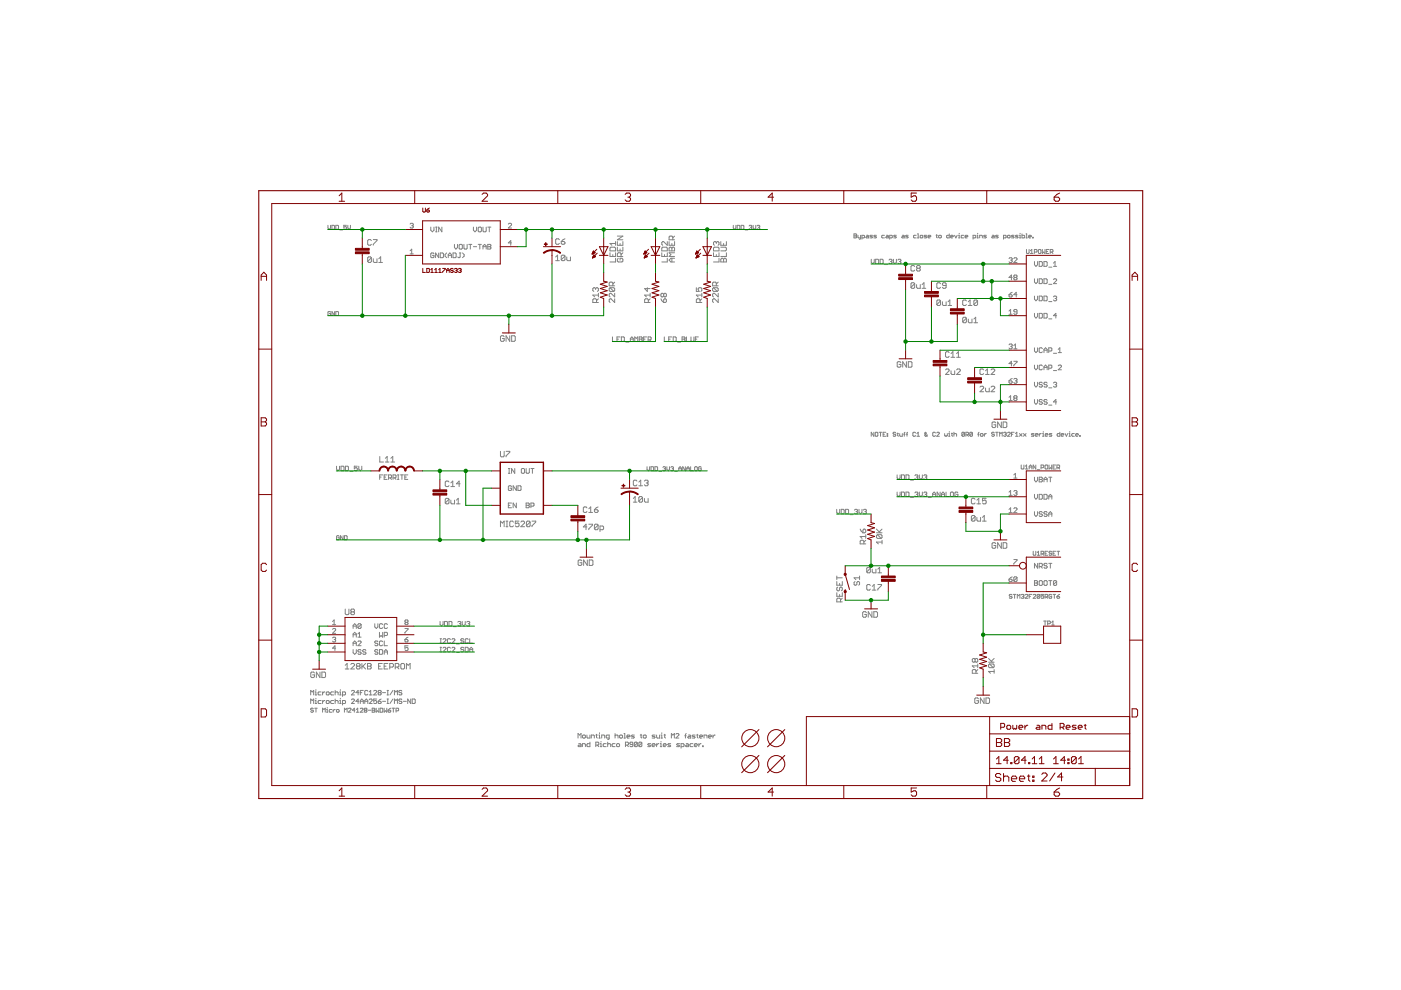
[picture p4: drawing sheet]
<svg xmlns="http://www.w3.org/2000/svg" width="297mm" height="210mm" viewBox="0 0 297 210" stroke-linecap="round" stroke-linejoin="round" font-family="sans-serif">
<g fill="#808080" stroke="#808080" stroke-width=".21">
<path d="M184.7 91.7v.8z"/>
<path d="M184.7 91.7l.6 .8z"/>
<path d="M185.3 91.7v.8z"/>
<path d="M185.7 91.7h.3z"/>
<path d="M185.7 91.7l-.1 .1z"/>
<path d="M185.6 91.8v.6z"/>
<path d="M185.6 92.4l.1 .1z"/>
<path d="M185.7 92.5h.3z"/>
<path d="M186 92.5l.1-.1z"/>
<path d="M186.1 91.8v.6z"/>
<path d="M186 91.7l.1 .1z"/>
<path d="M186.7 91.7v.8z"/>
<path d="M186.4 91.7h.6z"/>
<path d="M187.2 91.7h.6z"/>
<path d="M187.2 91.7v.8z"/>
<path d="M187.2 92.5h.6z"/>
<path d="M187.2 92.1h.3z"/>
<path d="M188.1 91.9h.1z"/>
<path d="M188.2 91.9v.2z"/>
<path d="M188.1 92.1h.1z"/>
<path d="M188.1 91.9v.2z"/>
<path d="M188.1 92.4h.1z"/>
<path d="M188.2 92.4v.1z"/>
<path d="M188.1 92.5h.1z"/>
<path d="M188.1 92.4v.1z"/>
<path d="M189.8 91.7l.1 .1z"/>
<path d="M189.5 91.7h.3z"/>
<path d="M189.5 91.7l-.1 .1z"/>
<path d="M189.4 91.8v.1z"/>
<path d="M189.4 91.9l.1 .2z"/>
<path d="M189.5 92.1h.3z"/>
<path d="M189.8 92.1l.1 .1z"/>
<path d="M189.9 92.2v.2z"/>
<path d="M189.9 92.4l-.1 .1z"/>
<path d="M189.5 92.5h.3z"/>
<path d="M189.4 92.4l.1 .1z"/>
<path d="M190.3 91.8v.6z"/>
<path d="M190.3 92.4l.2 .1z"/>
<path d="M190.2 91.9h.3z"/>
<path d="M190.8 91.9v.5z"/>
<path d="M190.8 92.4l.1 .1z"/>
<path d="M190.9 92.5h.4z"/>
<path d="M191.3 91.9v.6z"/>
<path d="M191.7 91.8v.7z"/>
<path d="M191.7 91.8l.2-.1z"/>
<path d="M191.6 92.1h.3z"/>
<path d="M192.3 91.8v.7z"/>
<path d="M192.4 91.7l-.1 .1z"/>
<path d="M192.2 92.1h.2z"/>
<path d="M194 91.7l.1 .1z"/>
<path d="M193.7 91.7h.3z"/>
<path d="M193.7 91.7l-.2 .1z"/>
<path d="M193.5 91.8v.6z"/>
<path d="M193.5 92.4l.2 .1z"/>
<path d="M193.7 92.5h.3z"/>
<path d="M194 92.5l.1-.1z"/>
<path d="M194.4 91.9l.3-.2z"/>
<path d="M194.7 91.7v.8z"/>
<path d="M194.4 92.5h.6z"/>
<path d="M196.6 92.2l-.2 .3z"/>
<path d="M196.2 92.5h.2z"/>
<path d="M196.1 92.4l.1 .1z"/>
<path d="M196.1 92.2v.2z"/>
<path d="M196.1 92.2l.3-.3z"/>
<path d="M196.4 91.8v.1z"/>
<path d="M196.2 91.7l.2 .1z"/>
<path d="M196.2 91.7l-.1 .1z"/>
<path d="M196.1 91.8v.1z"/>
<path d="M196.1 91.9l.5 .6z"/>
<path d="M198.2 91.7l.1 .1z"/>
<path d="M197.9 91.7h.3z"/>
<path d="M197.9 91.7l-.1 .1z"/>
<path d="M197.8 91.8v.6z"/>
<path d="M197.8 92.4l.1 .1z"/>
<path d="M197.9 92.5h.3z"/>
<path d="M198.2 92.5l.1-.1z"/>
<path d="M198.6 92.5h.6z"/>
<path d="M199.2 91.9l-.6 .6z"/>
<path d="M199.2 91.8v.1z"/>
<path d="M199 91.7l.2 .1z"/>
<path d="M198.8 91.7h.2z"/>
<path d="M198.8 91.7l-.2 .1z"/>
<path d="M200.3 91.9v.5z"/>
<path d="M200.3 92.4l.1 .1z"/>
<path d="M200.4 92.5l.2-.1z"/>
<path d="M200.6 92.4l.1 .1z"/>
<path d="M200.7 92.5l.2-.1z"/>
<path d="M200.9 91.9v.5z"/>
<path d="M201.1 91.9h.2z"/>
<path d="M201.3 91.9v.6z"/>
<path d="M201.1 92.5h.3z"/>
<path d="M201.3 91.5v.2z"/>
<path d="M201.8 91.8v.6z"/>
<path d="M201.8 92.4l.2 .1z"/>
<path d="M201.7 91.9h.3z"/>
<path d="M202.2 91.7v.8z"/>
<path d="M202.2 92.1l.2-.2z"/>
<path d="M202.4 91.9h.3z"/>
<path d="M202.7 91.9l.1 .2z"/>
<path d="M202.8 92.1v.4z"/>
<path d="M203.9 91.8v.6z"/>
<path d="M204.1 91.7l-.2 .1z"/>
<path d="M204.1 91.7h.3z"/>
<path d="M204.4 91.7l.1 .1z"/>
<path d="M204.5 91.8v.6z"/>
<path d="M204.5 92.4l-.1 .1z"/>
<path d="M204.1 92.5h.3z"/>
<path d="M203.9 92.4l.2 .1z"/>
<path d="M203.9 92.4l.6-.6z"/>
<path d="M204.8 91.7v.8z"/>
<path d="M204.8 91.7h.4z"/>
<path d="M205.2 91.7l.1 .1z"/>
<path d="M205.3 91.8v.3z"/>
<path d="M205.2 92.2l.1-.1z"/>
<path d="M204.8 92.2h.4z"/>
<path d="M205.1 92.2l.2 .3z"/>
<path d="M205.6 91.8v.6z"/>
<path d="M205.6 91.8l.2-.1z"/>
<path d="M205.8 91.7h.2z"/>
<path d="M206 91.7l.2 .1z"/>
<path d="M206.2 91.8v.6z"/>
<path d="M206.2 92.4l-.2 .1z"/>
<path d="M205.8 92.5h.2z"/>
<path d="M205.6 92.4l.2 .1z"/>
<path d="M205.6 92.4l.6-.6z"/>
<path d="M207.4 91.8v.7z"/>
<path d="M207.4 91.8l.2-.1z"/>
<path d="M207.3 92.1h.3z"/>
<path d="M208 92.5h.3z"/>
<path d="M208.3 92.5l.1-.1z"/>
<path d="M208.4 92.1v.3z"/>
<path d="M208.3 91.9l.1 .2z"/>
<path d="M208 91.9h.3z"/>
<path d="M208 91.9l-.1 .2z"/>
<path d="M207.9 92.1v.3z"/>
<path d="M207.9 92.4l.1 .1z"/>
<path d="M208.7 91.9v.6z"/>
<path d="M208.7 92.2l.3-.3z"/>
<path d="M209 91.9h.1z"/>
<path d="M210.7 91.7l.1 .1z"/>
<path d="M210.4 91.7h.3z"/>
<path d="M210.4 91.7l-.2 .1z"/>
<path d="M210.2 91.8v.1z"/>
<path d="M210.2 91.9l.2 .2z"/>
<path d="M210.4 92.1h.3z"/>
<path d="M210.7 92.1l.1 .1z"/>
<path d="M210.8 92.2v.2z"/>
<path d="M210.8 92.4l-.1 .1z"/>
<path d="M210.4 92.5h.3z"/>
<path d="M210.2 92.4l.2 .1z"/>
<path d="M211.4 91.7v.8z"/>
<path d="M211.1 91.7h.5z"/>
<path d="M211.9 91.7v.8z"/>
<path d="M211.9 91.7l.3 .2z"/>
<path d="M212.2 91.9l.3-.2z"/>
<path d="M212.5 91.7v.8z"/>
<path d="M212.8 91.8l.1-.1z"/>
<path d="M212.9 91.7h.3z"/>
<path d="M213.2 91.7l.1 .1z"/>
<path d="M213.3 91.8v.1z"/>
<path d="M213.3 91.9l-.1 .2z"/>
<path d="M213.1 92.1h.1z"/>
<path d="M213.2 92.1l.1 .1z"/>
<path d="M213.3 92.2v.2z"/>
<path d="M213.3 92.4l-.1 .1z"/>
<path d="M212.9 92.5h.3z"/>
<path d="M212.8 92.4l.1 .1z"/>
<path d="M213.6 92.5h.6z"/>
<path d="M213.6 92.5l.6-.6z"/>
<path d="M214.2 91.8v.1z"/>
<path d="M214 91.7l.2 .1z"/>
<path d="M213.8 91.7h.2z"/>
<path d="M213.8 91.7l-.2 .1z"/>
<path d="M214.5 91.7v.8z"/>
<path d="M214.5 91.7h.5z"/>
<path d="M214.5 92.1h.2z"/>
<path d="M215.3 91.9l.3-.2z"/>
<path d="M215.6 91.7v.8z"/>
<path d="M215.3 92.5h.6z"/>
<path d="M216.1 91.9l.6 .6z"/>
<path d="M216.1 92.5l.6-.6z"/>
<path d="M217 91.9l.6 .6z"/>
<path d="M217 92.5l.6-.6z"/>
<path d="M218.7 92.5h.4z"/>
<path d="M219.2 92.4l-.1 .1z"/>
<path d="M219.1 92.2l.1 .2z"/>
<path d="M218.8 92.2h.3z"/>
<path d="M218.7 92.1l.1 .1z"/>
<path d="M218.8 91.9l-.1 .2z"/>
<path d="M218.8 91.9h.4z"/>
<path d="M219.6 92.5h.3z"/>
<path d="M219.5 92.4l.1 .1z"/>
<path d="M219.5 92.1v.3z"/>
<path d="M219.5 92.1l.1-.2z"/>
<path d="M219.6 91.9h.3z"/>
<path d="M219.9 91.9l.2 .2z"/>
<path d="M220.1 92.1v.1z"/>
<path d="M219.5 92.2h.6z"/>
<path d="M220.3 91.9v.6z"/>
<path d="M220.3 92.2l.3-.3z"/>
<path d="M220.6 91.9h.2z"/>
<path d="M221 91.9h.2z"/>
<path d="M221.2 91.9v.6z"/>
<path d="M221 92.5h.3z"/>
<path d="M221.2 91.5v.2z"/>
<path d="M221.7 92.5h.3z"/>
<path d="M221.6 92.4l.1 .1z"/>
<path d="M221.6 92.1v.3z"/>
<path d="M221.7 91.9l-.1 .2z"/>
<path d="M221.7 91.9h.3z"/>
<path d="M222 91.9l.2 .2z"/>
<path d="M222.2 92.1v.1z"/>
<path d="M221.6 92.2h.6z"/>
<path d="M222.5 92.5h.4z"/>
<path d="M223 92.4l-.1 .1z"/>
<path d="M222.9 92.2l.1 .2z"/>
<path d="M222.6 92.2h.3z"/>
<path d="M222.5 92.1l.1 .1z"/>
<path d="M222.6 91.9l-.1 .2z"/>
<path d="M222.6 91.9h.4z"/>
<path d="M224.7 91.7v.8z"/>
<path d="M224.3 92.5h.4z"/>
<path d="M224.1 92.4l.2 .1z"/>
<path d="M224.1 92.1v.3z"/>
<path d="M224.3 91.9l-.2 .2z"/>
<path d="M224.3 91.9h.4z"/>
<path d="M225.1 92.5h.3z"/>
<path d="M225 92.4l.1 .1z"/>
<path d="M225 92.1v.3z"/>
<path d="M225 92.1l.1-.2z"/>
<path d="M225.1 91.9h.3z"/>
<path d="M225.4 91.9l.1 .2z"/>
<path d="M225.5 92.1v.1z"/>
<path d="M225 92.2h.5z"/>
<path d="M225.8 91.9l.3 .6z"/>
<path d="M226.4 91.9l-.3 .6z"/>
<path d="M226.7 91.9h.1z"/>
<path d="M226.8 91.9v.6z"/>
<path d="M226.7 92.5h.2z"/>
<path d="M226.8 91.5v.2z"/>
<path d="M227.4 91.9h.4z"/>
<path d="M227.4 91.9l-.2 .2z"/>
<path d="M227.2 92.1v.3z"/>
<path d="M227.2 92.4l.2 .1z"/>
<path d="M227.4 92.5h.4z"/>
<path d="M228.2 92.5h.3z"/>
<path d="M228.1 92.4l.1 .1z"/>
<path d="M228.1 92.1v.3z"/>
<path d="M228.2 91.9l-.1 .2z"/>
<path d="M228.2 91.9h.3z"/>
<path d="M228.5 91.9l.1 .2z"/>
<path d="M228.6 92.1v.1z"/>
<path d="M228.1 92.2h.5z"/>
<path d="M228.9 92.4v.1z"/>
<path d="M228.9 92.4h.1z"/>
<path d="M229 92.4v.1z"/>
<path d="M228.9 92.5h.1z"/>
<path d="M181.1 49.6v.8z"/>
<path d="M181.1 49.6h.4z"/>
<path d="M181.5 49.6l.1 .1z"/>
<path d="M181.6 49.7v.2z"/>
<path d="M181.5 50l.1-.1z"/>
<path d="M181.5 50l.1 .2z"/>
<path d="M181.6 50.2v.1z"/>
<path d="M181.5 50.4l.1-.1z"/>
<path d="M181.1 50.4h.4z"/>
<path d="M181.1 50h.4z"/>
<path d="M181.9 49.9v.4z"/>
<path d="M181.9 50.3l.1 .1z"/>
<path d="M182 50.4h.5z"/>
<path d="M182.5 49.9v.7z"/>
<path d="M182.5 50.6l-.2 .1z"/>
<path d="M182.2 50.7h.1z"/>
<path d="M182.8 49.9v.8z"/>
<path d="M182.8 49.9h.4z"/>
<path d="M183.2 49.9l.1 .1z"/>
<path d="M183.3 50v.3z"/>
<path d="M183.2 50.4l.1-.1z"/>
<path d="M182.8 50.4h.4z"/>
<path d="M183.7 49.9h.3z"/>
<path d="M184 49.9l.1 .1z"/>
<path d="M184.1 50v.4z"/>
<path d="M183.7 50.4h.4z"/>
<path d="M183.6 50.3l.1 .1z"/>
<path d="M183.6 50.3l.1-.1z"/>
<path d="M183.7 50.2h.4z"/>
<path d="M184.4 50.4h.4z"/>
<path d="M184.8 50.4l.2-.1z"/>
<path d="M184.8 50.2l.2 .1z"/>
<path d="M184.6 50.2h.2z"/>
<path d="M184.4 50l.2 .2z"/>
<path d="M184.4 50l.2-.1z"/>
<path d="M184.6 49.9h.4z"/>
<path d="M185.3 50.4h.4z"/>
<path d="M185.7 50.4l.1-.1z"/>
<path d="M185.7 50.2l.1 .1z"/>
<path d="M185.4 50.2h.3z"/>
<path d="M185.3 50l.1 .2z"/>
<path d="M185.3 50l.1-.1z"/>
<path d="M185.4 49.9h.4z"/>
<path d="M187.1 49.9h.4z"/>
<path d="M186.9 50l.2-.1z"/>
<path d="M186.9 50v.3z"/>
<path d="M186.9 50.3l.2 .1z"/>
<path d="M187.1 50.4h.4z"/>
<path d="M187.9 49.9h.3z"/>
<path d="M188.2 49.9l.2 .1z"/>
<path d="M188.4 50v.4z"/>
<path d="M187.9 50.4h.5z"/>
<path d="M187.8 50.3l.1 .1z"/>
<path d="M187.8 50.3l.1-.1z"/>
<path d="M187.9 50.2h.5z"/>
<path d="M188.6 49.9v.8z"/>
<path d="M188.6 49.9h.5z"/>
<path d="M189.1 49.9l.1 .1z"/>
<path d="M189.2 50v.3z"/>
<path d="M189.2 50.3l-.1 .1z"/>
<path d="M188.6 50.4h.5z"/>
<path d="M189.5 50.4h.4z"/>
<path d="M189.9 50.4l.1-.1z"/>
<path d="M189.9 50.2l.1 .1z"/>
<path d="M189.6 50.2h.3z"/>
<path d="M189.5 50l.1 .2z"/>
<path d="M189.5 50l.1-.1z"/>
<path d="M189.6 49.9h.4z"/>
<path d="M191.3 49.9h.3z"/>
<path d="M191.6 49.9l.1 .1z"/>
<path d="M191.7 50v.4z"/>
<path d="M191.3 50.4h.4z"/>
<path d="M191.2 50.3l.1 .1z"/>
<path d="M191.2 50.3l.1-.1z"/>
<path d="M191.3 50.2h.4z"/>
<path d="M192 50.4h.4z"/>
<path d="M192.4 50.4l.2-.1z"/>
<path d="M192.4 50.2l.2 .1z"/>
<path d="M192.2 50.2h.2z"/>
<path d="M192 50l.2 .2z"/>
<path d="M192 50l.2-.1z"/>
<path d="M192.2 49.9h.4z"/>
<path d="M193.8 49.9h.4z"/>
<path d="M193.8 49.9l-.1 .1z"/>
<path d="M193.7 50v.3z"/>
<path d="M193.7 50.3l.1 .1z"/>
<path d="M193.8 50.4h.4z"/>
<path d="M194.5 49.6h.2z"/>
<path d="M194.7 49.6v.8z"/>
<path d="M194.5 50.4h.3z"/>
<path d="M195.2 50.4h.3z"/>
<path d="M195.5 50.4l.1-.1z"/>
<path d="M195.6 50v.3z"/>
<path d="M195.5 49.9l.1 .1z"/>
<path d="M195.2 49.9h.3z"/>
<path d="M195.2 49.9l-.1 .1z"/>
<path d="M195.1 50v.3z"/>
<path d="M195.1 50.3l.1 .1z"/>
<path d="M195.9 50.4h.4z"/>
<path d="M196.3 50.4l.2-.1z"/>
<path d="M196.3 50.2l.2 .1z"/>
<path d="M196.1 50.2h.2z"/>
<path d="M195.9 50l.2 .2z"/>
<path d="M195.9 50l.2-.1z"/>
<path d="M196.1 49.9h.4z"/>
<path d="M196.9 50.4h.3z"/>
<path d="M196.8 50.3l.1 .1z"/>
<path d="M196.8 50v.3z"/>
<path d="M196.8 50l.1-.1z"/>
<path d="M196.9 49.9h.3z"/>
<path d="M197.2 49.9l.1 .1z"/>
<path d="M197.3 50v.2z"/>
<path d="M196.8 50.2h.5z"/>
<path d="M198.6 49.7v.6z"/>
<path d="M198.6 50.3l.1 .1z"/>
<path d="M198.5 49.9h.2z"/>
<path d="M199.2 50.4h.2z"/>
<path d="M199.4 50.4l.2-.1z"/>
<path d="M199.6 50v.3z"/>
<path d="M199.4 49.9l.2 .1z"/>
<path d="M199.2 49.9h.2z"/>
<path d="M199 50l.2-.1z"/>
<path d="M199 50v.3z"/>
<path d="M199 50.3l.2 .1z"/>
<path d="M201.3 49.6v.8z"/>
<path d="M200.9 50.4h.4z"/>
<path d="M200.7 50.3l.2 .1z"/>
<path d="M200.7 50v.3z"/>
<path d="M200.7 50l.2-.1z"/>
<path d="M200.9 49.9h.4z"/>
<path d="M201.7 50.4h.3z"/>
<path d="M201.5 50.3l.2 .1z"/>
<path d="M201.5 50v.3z"/>
<path d="M201.5 50l.2-.1z"/>
<path d="M201.7 49.9h.3z"/>
<path d="M202 49.9l.1 .1z"/>
<path d="M202.1 50v.2z"/>
<path d="M201.5 50.2h.6z"/>
<path d="M202.4 49.9l.3 .5z"/>
<path d="M202.9 49.9l-.2 .5z"/>
<path d="M203.2 49.9h.2z"/>
<path d="M203.4 49.9v.5z"/>
<path d="M203.2 50.4h.3z"/>
<path d="M203.4 49.5v.1z"/>
<path d="M203.9 49.9h.4z"/>
<path d="M203.9 49.9l-.1 .1z"/>
<path d="M203.8 50v.3z"/>
<path d="M203.8 50.3l.1 .1z"/>
<path d="M203.9 50.4h.4z"/>
<path d="M204.8 50.4h.2z"/>
<path d="M204.6 50.3l.2 .1z"/>
<path d="M204.6 50v.3z"/>
<path d="M204.6 50l.2-.1z"/>
<path d="M204.8 49.9h.2z"/>
<path d="M205 49.9l.2 .1z"/>
<path d="M205.2 50v.2z"/>
<path d="M204.6 50.2h.6z"/>
<path d="M206.3 49.9v.8z"/>
<path d="M206.3 49.9h.4z"/>
<path d="M206.7 49.9l.2 .1z"/>
<path d="M206.9 50v.3z"/>
<path d="M206.7 50.4l.2-.1z"/>
<path d="M206.3 50.4h.4z"/>
<path d="M207.2 49.9h.1z"/>
<path d="M207.3 49.9v.5z"/>
<path d="M207.2 50.4h.2z"/>
<path d="M207.3 49.5v.1z"/>
<path d="M207.7 49.9v.5z"/>
<path d="M207.7 49.9h.4z"/>
<path d="M208.1 49.9l.2 .1z"/>
<path d="M208.3 50v.4z"/>
<path d="M208.6 50.4h.4z"/>
<path d="M209 50.4l.1-.1z"/>
<path d="M209 50.2l.1 .1z"/>
<path d="M208.7 50.2h.3z"/>
<path d="M208.6 50l.1 .2z"/>
<path d="M208.6 50l.1-.1z"/>
<path d="M208.7 49.9h.4z"/>
<path d="M210.4 49.9h.3z"/>
<path d="M210.7 49.9l.1 .1z"/>
<path d="M210.8 50v.4z"/>
<path d="M210.4 50.4h.4z"/>
<path d="M210.2 50.3l.2 .1z"/>
<path d="M210.4 50.2l-.2 .1z"/>
<path d="M210.4 50.2h.4z"/>
<path d="M211.1 50.4h.4z"/>
<path d="M211.5 50.4l.1-.1z"/>
<path d="M211.5 50.2l.1 .1z"/>
<path d="M211.2 50.2h.3z"/>
<path d="M211.1 50l.1 .2z"/>
<path d="M211.1 50l.1-.1z"/>
<path d="M211.2 49.9h.4z"/>
<path d="M212.8 49.9v.8z"/>
<path d="M212.8 49.9h.4z"/>
<path d="M213.2 49.9l.1 .1z"/>
<path d="M213.3 50v.3z"/>
<path d="M213.3 50.3l-.1 .1z"/>
<path d="M212.8 50.4h.4z"/>
<path d="M213.7 50.4h.3z"/>
<path d="M214 50.4l.2-.1z"/>
<path d="M214.2 50v.3z"/>
<path d="M214 49.9l.2 .1z"/>
<path d="M213.7 49.9h.3z"/>
<path d="M213.7 49.9l-.1 .1z"/>
<path d="M213.6 50v.3z"/>
<path d="M213.6 50.3l.1 .1z"/>
<path d="M214.4 50.4h.5z"/>
<path d="M214.9 50.4l.1-.1z"/>
<path d="M214.9 50.2l.1 .1z"/>
<path d="M214.6 50.2h.3z"/>
<path d="M214.4 50l.2 .2z"/>
<path d="M214.4 50l.2-.1z"/>
<path d="M214.6 49.9h.4z"/>
<path d="M215.3 50.4h.4z"/>
<path d="M215.7 50.4l.2-.1z"/>
<path d="M215.7 50.2l.2 .1z"/>
<path d="M215.4 50.2h.3z"/>
<path d="M215.3 50l.1 .2z"/>
<path d="M215.3 50l.1-.1z"/>
<path d="M215.4 49.9h.5z"/>
<path d="M216.1 49.9h.2z"/>
<path d="M216.3 49.9v.5z"/>
<path d="M216.1 50.4h.3z"/>
<path d="M216.3 49.5v.1z"/>
<path d="M216.7 49.6v.8z"/>
<path d="M216.7 50.4h.4z"/>
<path d="M217.1 50.4l.2-.1z"/>
<path d="M217.3 50v.3z"/>
<path d="M217.1 49.9l.2 .1z"/>
<path d="M216.7 49.9h.4z"/>
<path d="M217.5 49.6h.2z"/>
<path d="M217.7 49.6v.8z"/>
<path d="M217.5 50.4h.3z"/>
<path d="M218.2 50.4h.3z"/>
<path d="M218.1 50.3l.1 .1z"/>
<path d="M218.1 50v.3z"/>
<path d="M218.2 49.9l-.1 .1z"/>
<path d="M218.2 49.9h.3z"/>
<path d="M218.5 49.9l.2 .1z"/>
<path d="M218.7 50v.2z"/>
<path d="M218.1 50.2h.6z"/>
<path d="M218.9 50.3v.1z"/>
<path d="M218.9 50.3h.2z"/>
<path d="M219.1 50.3v.1z"/>
<path d="M218.9 50.4h.2z"/>
<path d="M65.9 146.4v.9z"/>
<path d="M65.9 146.4l.3 .3z"/>
<path d="M66.2 146.7l.3-.3z"/>
<path d="M66.5 146.4v.9z"/>
<path d="M66.8 146.7h.2z"/>
<path d="M67 146.7v.6z"/>
<path d="M66.8 147.3h.3z"/>
<path d="M67 146.2v.2z"/>
<path d="M67.6 146.7h.5z"/>
<path d="M67.4 146.9l.2-.2z"/>
<path d="M67.4 146.9v.3z"/>
<path d="M67.4 147.2l.2 .1z"/>
<path d="M67.6 147.3h.5z"/>
<path d="M68.4 146.7v.6z"/>
<path d="M68.4 147l.3-.3z"/>
<path d="M68.7 146.7h.2z"/>
<path d="M69.3 147.3h.3z"/>
<path d="M69.6 147.3l.2-.1z"/>
<path d="M69.8 146.9v.3z"/>
<path d="M69.6 146.7l.2 .2z"/>
<path d="M69.3 146.7h.3z"/>
<path d="M69.3 146.7l-.1 .2z"/>
<path d="M69.2 146.9v.3z"/>
<path d="M69.2 147.2l.1 .1z"/>
<path d="M70.3 146.7h.4z"/>
<path d="M70.1 146.9l.2-.2z"/>
<path d="M70.1 146.9v.3z"/>
<path d="M70.1 147.2l.2 .1z"/>
<path d="M70.3 147.3h.4z"/>
<path d="M71.1 146.4v.9z"/>
<path d="M71.1 146.9l.1-.2z"/>
<path d="M71.2 146.7h.3z"/>
<path d="M71.5 146.7l.2 .2z"/>
<path d="M71.7 146.9v.4z"/>
<path d="M72 146.7h.2z"/>
<path d="M72.2 146.7v.6z"/>
<path d="M72 147.3h.3z"/>
<path d="M72.2 146.2v.2z"/>
<path d="M72.6 146.7v1z"/>
<path d="M72.6 146.7h.5z"/>
<path d="M73.1 146.7l.2 .2z"/>
<path d="M73.3 146.9v.3z"/>
<path d="M73.3 147.2l-.2 .1z"/>
<path d="M72.6 147.3h.5z"/>
<path d="M74.5 147.3h.6z"/>
<path d="M74.5 147.3l.6-.6z"/>
<path d="M75.1 146.5v.2z"/>
<path d="M75 146.4l.1 .1z"/>
<path d="M74.7 146.4h.3z"/>
<path d="M74.5 146.5l.2-.1z"/>
<path d="M75.9 146.4v.9z"/>
<path d="M75.9 146.4l-.4 .5z"/>
<path d="M75.5 146.9h.6z"/>
<path d="M76.4 146.4v.9z"/>
<path d="M76.4 146.4h.6z"/>
<path d="M76.4 146.9h.3z"/>
<path d="M77.8 146.4l.2 .1z"/>
<path d="M77.5 146.4h.3z"/>
<path d="M77.5 146.4l-.2 .1z"/>
<path d="M77.3 146.5v.7z"/>
<path d="M77.3 147.2l.2 .1z"/>
<path d="M77.5 147.3h.3z"/>
<path d="M77.8 147.3l.2-.1z"/>
<path d="M78.3 146.7l.3-.3z"/>
<path d="M78.6 146.4v.9z"/>
<path d="M78.3 147.3h.6z"/>
<path d="M79.2 147.3h.7z"/>
<path d="M79.2 147.3l.7-.6z"/>
<path d="M79.9 146.5v.2z"/>
<path d="M79.7 146.4l.2 .1z"/>
<path d="M79.4 146.4h.3z"/>
<path d="M79.4 146.4l-.2 .1z"/>
<path d="M80.2 146.5l.1-.1z"/>
<path d="M80.3 146.4h.3z"/>
<path d="M80.6 146.4l.2 .1z"/>
<path d="M80.8 146.5v.2z"/>
<path d="M80.6 146.9l.2-.2z"/>
<path d="M80.6 146.9l.2 .1z"/>
<path d="M80.8 147v.2z"/>
<path d="M80.8 147.2l-.2 .1z"/>
<path d="M80.3 147.3h.3z"/>
<path d="M80.2 147.2l.1 .1z"/>
<path d="M80.2 147v.2z"/>
<path d="M80.3 146.9l-.1 .1z"/>
<path d="M80.2 146.7l.1 .2z"/>
<path d="M80.2 146.5v.2z"/>
<path d="M80.3 146.9h.3z"/>
<path d="M81.1 146.9h.6z"/>
<path d="M82.1 147.3h.3z"/>
<path d="M82.2 146.4v.9z"/>
<path d="M82.1 146.4h.3z"/>
<path d="M83.3 146.4l-.6 .9z"/>
<path d="M83.6 146.4v.9z"/>
<path d="M83.6 146.4l.3 .3z"/>
<path d="M83.9 146.7l.4-.3z"/>
<path d="M84.3 146.4v.9z"/>
<path d="M85 146.4l.2 .1z"/>
<path d="M84.7 146.4h.3z"/>
<path d="M84.6 146.5l.1-.1z"/>
<path d="M84.6 146.5v.2z"/>
<path d="M84.6 146.7l.1 .2z"/>
<path d="M84.7 146.9h.3z"/>
<path d="M85 146.9l.2 .1z"/>
<path d="M85.2 147v.2z"/>
<path d="M85.2 147.2l-.2 .1z"/>
<path d="M84.7 147.3h.3z"/>
<path d="M84.6 147.2l.1 .1z"/>
<path d="M65.9 148.2v1z"/>
<path d="M65.9 148.2l.3 .3z"/>
<path d="M66.2 148.5l.3-.3z"/>
<path d="M66.5 148.2v1z"/>
<path d="M66.8 148.5h.2z"/>
<path d="M67 148.5v.7z"/>
<path d="M66.8 149.2h.3z"/>
<path d="M67 148.1v.1z"/>
<path d="M67.6 148.5h.5z"/>
<path d="M67.4 148.7l.2-.2z"/>
<path d="M67.4 148.7v.3z"/>
<path d="M67.4 149l.2 .2z"/>
<path d="M67.6 149.2h.5z"/>
<path d="M68.4 148.5v.7z"/>
<path d="M68.4 148.8l.3-.3z"/>
<path d="M68.7 148.5h.2z"/>
<path d="M69.3 149.2h.3z"/>
<path d="M69.6 149.2l.2-.2z"/>
<path d="M69.8 148.7v.3z"/>
<path d="M69.6 148.5l.2 .2z"/>
<path d="M69.3 148.5h.3z"/>
<path d="M69.3 148.5l-.1 .2z"/>
<path d="M69.2 148.7v.3z"/>
<path d="M69.2 149l.1 .2z"/>
<path d="M70.3 148.5h.4z"/>
<path d="M70.3 148.5l-.2 .2z"/>
<path d="M70.1 148.7v.3z"/>
<path d="M70.1 149l.2 .2z"/>
<path d="M70.3 149.2h.4z"/>
<path d="M71.1 148.2v1z"/>
<path d="M71.2 148.5l-.1 .2z"/>
<path d="M71.2 148.5h.3z"/>
<path d="M71.5 148.5l.2 .2z"/>
<path d="M71.7 148.7v.5z"/>
<path d="M72 148.5h.2z"/>
<path d="M72.2 148.5v.7z"/>
<path d="M72 149.2h.3z"/>
<path d="M72.2 148.1v.1z"/>
<path d="M72.6 148.5v1z"/>
<path d="M72.6 148.5h.5z"/>
<path d="M73.1 148.5l.2 .2z"/>
<path d="M73.3 148.7v.3z"/>
<path d="M73.3 149l-.2 .2z"/>
<path d="M72.6 149.2h.5z"/>
<path d="M74.5 149.2h.6z"/>
<path d="M74.5 149.2l.6-.7z"/>
<path d="M75.1 148.4v.1z"/>
<path d="M75 148.2l.1 .2z"/>
<path d="M74.7 148.2h.3z"/>
<path d="M74.5 148.4l.2-.2z"/>
<path d="M75.9 148.2v1z"/>
<path d="M75.9 148.2l-.4 .5z"/>
<path d="M75.5 148.7h.6z"/>
<path d="M76.4 148.5v.7z"/>
<path d="M76.4 148.5l.3-.3z"/>
<path d="M76.7 148.2l.3 .3z"/>
<path d="M77 148.5v.7z"/>
<path d="M76.4 148.7h.6z"/>
<path d="M77.3 148.5v.7z"/>
<path d="M77.3 148.5l.4-.3z"/>
<path d="M77.7 148.2l.3 .3z"/>
<path d="M78 148.5v.7z"/>
<path d="M77.3 148.7h.7z"/>
<path d="M78.3 149.2h.6z"/>
<path d="M78.3 149.2l.6-.7z"/>
<path d="M78.9 148.4v.1z"/>
<path d="M78.8 148.2l.1 .2z"/>
<path d="M78.4 148.2h.4z"/>
<path d="M78.4 148.2l-.1 .2z"/>
<path d="M79.2 148.2h.7z"/>
<path d="M79.2 148.2v.5z"/>
<path d="M79.2 148.7l.3-.2z"/>
<path d="M79.5 148.5h.2z"/>
<path d="M79.7 148.5l.2 .2z"/>
<path d="M79.9 148.7v.3z"/>
<path d="M79.7 149.2l.2-.2z"/>
<path d="M79.4 149.2h.3z"/>
<path d="M79.2 149l.2 .2z"/>
<path d="M80.5 148.4l.3-.2z"/>
<path d="M80.5 148.4l-.3 .3z"/>
<path d="M80.2 148.7v.3z"/>
<path d="M80.2 149l.1 .2z"/>
<path d="M80.3 149.2h.3z"/>
<path d="M80.6 149.2l.2-.2z"/>
<path d="M80.8 148.8v.2z"/>
<path d="M80.6 148.7l.2 .1z"/>
<path d="M80.2 148.7h.4z"/>
<path d="M81.1 148.7h.6z"/>
<path d="M82.1 149.2h.3z"/>
<path d="M82.2 148.2v1z"/>
<path d="M82.1 148.2h.3z"/>
<path d="M83.3 148.2l-.6 1z"/>
<path d="M83.6 148.2v1z"/>
<path d="M83.6 148.2l.3 .3z"/>
<path d="M83.9 148.5l.4-.3z"/>
<path d="M84.3 148.2v1z"/>
<path d="M85 148.2l.2 .2z"/>
<path d="M84.7 148.2h.3z"/>
<path d="M84.7 148.2l-.1 .2z"/>
<path d="M84.6 148.4v.1z"/>
<path d="M84.6 148.5l.1 .2z"/>
<path d="M84.7 148.7h.3z"/>
<path d="M85 148.7l.2 .1z"/>
<path d="M85.2 148.8v.2z"/>
<path d="M85.2 149l-.2 .2z"/>
<path d="M84.7 149.2h.3z"/>
<path d="M84.6 149l.1 .2z"/>
<path d="M85.5 148.7h.6z"/>
<path d="M86.4 148.2v1z"/>
<path d="M86.4 148.2l.7 1z"/>
<path d="M87.1 148.2v1z"/>
<path d="M87.4 148.2v1z"/>
<path d="M87.4 149.2h.5z"/>
<path d="M87.9 149.2l.1-.2z"/>
<path d="M88 148.4v.6z"/>
<path d="M87.9 148.2l.1 .2z"/>
<path d="M87.4 148.2h.5z"/>
<path d="M122.6 155.5v1z"/>
<path d="M122.6 155.5l.3 .4z"/>
<path d="M122.9 155.9l.3-.4z"/>
<path d="M123.2 155.5v1z"/>
<path d="M123.7 156.5h.3z"/>
<path d="M124.1 156.3l-.1 .2z"/>
<path d="M124.1 156v.3z"/>
<path d="M124 155.9l.1 .1z"/>
<path d="M123.7 155.9h.3z"/>
<path d="M123.5 156l.2-.1z"/>
<path d="M123.5 156v.3z"/>
<path d="M123.5 156.3l.2 .2z"/>
<path d="M124.4 155.9v.4z"/>
<path d="M124.4 156.3l.2 .2z"/>
<path d="M124.6 156.5h.5z"/>
<path d="M125.1 155.9v.6z"/>
<path d="M125.4 155.9v.6z"/>
<path d="M125.4 155.9h.5z"/>
<path d="M125.9 155.9l.1 .1z"/>
<path d="M126 156v.5z"/>
<path d="M126.5 155.7v.6z"/>
<path d="M126.5 156.3l.1 .2z"/>
<path d="M126.3 155.9h.3z"/>
<path d="M127 155.9h.1z"/>
<path d="M127.1 155.9v.6z"/>
<path d="M127 156.5h.3z"/>
<path d="M127.1 155.4v.1z"/>
<path d="M127.6 155.9v.6z"/>
<path d="M127.6 155.9h.5z"/>
<path d="M128.1 155.9l.1 .1z"/>
<path d="M128.2 156v.5z"/>
<path d="M128.8 156.8h.2z"/>
<path d="M129 156.8l.2-.2z"/>
<path d="M129.2 155.9v.7z"/>
<path d="M128.7 155.9h.5z"/>
<path d="M128.7 155.9l-.2 .1z"/>
<path d="M128.5 156v.3z"/>
<path d="M128.5 156.3l.2 .2z"/>
<path d="M128.7 156.5h.5z"/>
<path d="M130.4 155.5v1z"/>
<path d="M130.4 156l.2-.1z"/>
<path d="M130.6 155.9h.3z"/>
<path d="M130.9 155.9l.1 .1z"/>
<path d="M131 156v.5z"/>
<path d="M131.5 156.5h.3z"/>
<path d="M131.8 156.5l.2-.2z"/>
<path d="M132 156v.3z"/>
<path d="M131.8 155.9l.2 .1z"/>
<path d="M131.5 155.9h.3z"/>
<path d="M131.5 155.9l-.1 .1z"/>
<path d="M131.4 156v.3z"/>
<path d="M131.4 156.3l.1 .2z"/>
<path d="M132.3 155.5h.2z"/>
<path d="M132.5 155.5v1z"/>
<path d="M132.3 156.5h.3z"/>
<path d="M133.1 156.5h.3z"/>
<path d="M132.9 156.3l.2 .2z"/>
<path d="M132.9 156v.3z"/>
<path d="M132.9 156l.2-.1z"/>
<path d="M133.1 155.9h.3z"/>
<path d="M133.4 155.9l.2 .1z"/>
<path d="M133.6 156v.2z"/>
<path d="M132.9 156.2h.7z"/>
<path d="M133.9 156.5h.4z"/>
<path d="M134.5 156.3l-.2 .2z"/>
<path d="M134.3 156.2l.2 .1z"/>
<path d="M134 156.2h.3z"/>
<path d="M133.9 156l.1 .2z"/>
<path d="M133.9 156l.1-.1z"/>
<path d="M134 155.9h.5z"/>
<path d="M135.9 155.7v.6z"/>
<path d="M135.9 156.3l.2 .2z"/>
<path d="M135.7 155.9h.4z"/>
<path d="M136.5 156.5h.4z"/>
<path d="M137 156.3l-.1 .2z"/>
<path d="M137 156v.3z"/>
<path d="M136.9 155.9l.1 .1z"/>
<path d="M136.5 155.9h.4z"/>
<path d="M136.4 156l.1-.1z"/>
<path d="M136.4 156v.3z"/>
<path d="M136.4 156.3l.1 .2z"/>
<path d="M138.3 156.5h.4z"/>
<path d="M138.9 156.3l-.2 .2z"/>
<path d="M138.7 156.2l.2 .1z"/>
<path d="M138.4 156.2h.3z"/>
<path d="M138.3 156l.1 .2z"/>
<path d="M138.3 156l.1-.1z"/>
<path d="M138.4 155.9h.5z"/>
<path d="M139.2 155.9v.4z"/>
<path d="M139.2 156.3l.2 .2z"/>
<path d="M139.4 156.5h.4z"/>
<path d="M139.8 155.9v.6z"/>
<path d="M140.1 155.9h.2z"/>
<path d="M140.3 155.9v.6z"/>
<path d="M140.1 156.5h.4z"/>
<path d="M140.3 155.4v.1z"/>
<path d="M140.9 155.7v.6z"/>
<path d="M140.9 156.3l.2 .2z"/>
<path d="M140.8 155.9h.3z"/>
<path d="M142.3 155.5v1z"/>
<path d="M142.3 155.5l.4 .4z"/>
<path d="M142.7 155.9l.3-.4z"/>
<path d="M143 155.5v1z"/>
<path d="M143.3 156.5h.6z"/>
<path d="M143.3 156.5l.6-.6z"/>
<path d="M143.9 155.7v.2z"/>
<path d="M143.8 155.5l.1 .2z"/>
<path d="M143.4 155.5h.4z"/>
<path d="M143.4 155.5l-.1 .2z"/>
<path d="M145.3 155.7v.8z"/>
<path d="M145.3 155.7l.2-.2z"/>
<path d="M145.2 156h.3z"/>
<path d="M146 155.9h.3z"/>
<path d="M146.3 155.9l.1 .1z"/>
<path d="M146.4 156v.5z"/>
<path d="M146 156.5h.4z"/>
<path d="M145.8 156.3l.2 .2z"/>
<path d="M145.8 156.3l.2-.1z"/>
<path d="M146 156.2h.4z"/>
<path d="M146.7 156.5h.5z"/>
<path d="M147.4 156.3l-.2 .2z"/>
<path d="M147.2 156.2l.2 .1z"/>
<path d="M146.9 156.2h.3z"/>
<path d="M146.7 156l.2 .2z"/>
<path d="M146.7 156l.2-.1z"/>
<path d="M146.9 155.9h.5z"/>
<path d="M147.8 155.7v.6z"/>
<path d="M147.8 156.3l.2 .2z"/>
<path d="M147.7 155.9h.3z"/>
<path d="M148.5 156.5h.3z"/>
<path d="M148.3 156.3l.2 .2z"/>
<path d="M148.3 156v.3z"/>
<path d="M148.3 156l.2-.1z"/>
<path d="M148.5 155.9h.3z"/>
<path d="M148.8 155.9l.1 .1z"/>
<path d="M148.9 156v.2z"/>
<path d="M148.3 156.2h.6z"/>
<path d="M149.3 155.9v.6z"/>
<path d="M149.3 155.9h.4z"/>
<path d="M149.7 155.9l.2 .1z"/>
<path d="M149.9 156v.5z"/>
<path d="M150.4 156.5h.3z"/>
<path d="M150.2 156.3l.2 .2z"/>
<path d="M150.2 156v.3z"/>
<path d="M150.2 156l.2-.1z"/>
<path d="M150.4 155.9h.3z"/>
<path d="M150.7 155.9l.1 .1z"/>
<path d="M150.8 156v.2z"/>
<path d="M150.2 156.2h.6z"/>
<path d="M151.2 155.9v.6z"/>
<path d="M151.2 156.2l.3-.3z"/>
<path d="M151.5 155.9h.1z"/>
<path d="M122.7 157.7h.3z"/>
<path d="M123 157.7l.2 .1z"/>
<path d="M123.2 157.8v.5z"/>
<path d="M122.7 158.3h.5z"/>
<path d="M122.6 158.2l.1 .1z"/>
<path d="M122.7 158l-.1 .2z"/>
<path d="M122.7 158h.5z"/>
<path d="M123.5 157.7v.6z"/>
<path d="M123.5 157.7h.5z"/>
<path d="M124 157.7l.1 .1z"/>
<path d="M124.1 157.8v.5z"/>
<path d="M125.1 157.4v.9z"/>
<path d="M124.6 158.3h.5z"/>
<path d="M124.4 158.2l.2 .1z"/>
<path d="M124.4 157.8v.4z"/>
<path d="M124.6 157.7l-.2 .1z"/>
<path d="M124.6 157.7h.5z"/>
<path d="M126.3 157.4v.9z"/>
<path d="M126.3 157.4h.5z"/>
<path d="M126.8 157.4l.2 .1z"/>
<path d="M127 157.5v.3z"/>
<path d="M126.8 158l.2-.2z"/>
<path d="M126.3 158h.5z"/>
<path d="M126.6 158l.4 .3z"/>
<path d="M127.3 157.7h.1z"/>
<path d="M127.4 157.7v.6z"/>
<path d="M127.3 158.3h.3z"/>
<path d="M127.4 157.2v.2z"/>
<path d="M128.1 157.7h.4z"/>
<path d="M128.1 157.7l-.2 .1z"/>
<path d="M127.9 157.8v.4z"/>
<path d="M127.9 158.2l.2 .1z"/>
<path d="M128.1 158.3h.4z"/>
<path d="M128.8 157.4v.9z"/>
<path d="M129 157.7l-.2 .1z"/>
<path d="M129 157.7h.3z"/>
<path d="M129.3 157.7l.2 .1z"/>
<path d="M129.5 157.8v.5z"/>
<path d="M129.9 157.7h.5z"/>
<path d="M129.9 157.7l-.1 .1z"/>
<path d="M129.8 157.8v.4z"/>
<path d="M129.8 158.2l.1 .1z"/>
<path d="M129.9 158.3h.5z"/>
<path d="M130.9 158.3h.3z"/>
<path d="M131.2 158.3l.2-.1z"/>
<path d="M131.4 157.8v.4z"/>
<path d="M131.2 157.7l.2 .1z"/>
<path d="M130.9 157.7h.3z"/>
<path d="M130.9 157.7l-.2 .1z"/>
<path d="M130.7 157.8v.4z"/>
<path d="M130.7 158.2l.2 .1z"/>
<path d="M132.6 157.4v.9z"/>
<path d="M132.6 157.4h.5z"/>
<path d="M133.1 157.4l.1 .1z"/>
<path d="M133.2 157.5v.3z"/>
<path d="M133.1 158l.1-.2z"/>
<path d="M132.6 158h.5z"/>
<path d="M132.9 158l.3 .3z"/>
<path d="M133.5 158.2l.2 .1z"/>
<path d="M133.7 158.3h.3z"/>
<path d="M134 158.3l.2-.1z"/>
<path d="M134.2 157.5v.7z"/>
<path d="M134 157.4l.2 .1z"/>
<path d="M133.7 157.4h.3z"/>
<path d="M133.7 157.4l-.2 .1z"/>
<path d="M133.5 157.5v.2z"/>
<path d="M133.5 157.7l.2 .1z"/>
<path d="M133.7 157.8h.5z"/>
<path d="M134.5 157.5v.7z"/>
<path d="M134.5 157.5l.2-.1z"/>
<path d="M134.7 157.4h.3z"/>
<path d="M135 157.4l.1 .1z"/>
<path d="M135.1 157.5v.7z"/>
<path d="M135 158.3l.1-.1z"/>
<path d="M134.7 158.3h.3z"/>
<path d="M134.5 158.2l.2 .1z"/>
<path d="M134.5 158.2l.6-.7z"/>
<path d="M135.4 157.5v.7z"/>
<path d="M135.6 157.4l-.2 .1z"/>
<path d="M135.6 157.4h.3z"/>
<path d="M135.9 157.4l.2 .1z"/>
<path d="M136.1 157.5v.7z"/>
<path d="M135.9 158.3l.2-.1z"/>
<path d="M135.6 158.3h.3z"/>
<path d="M135.4 158.2l.2 .1z"/>
<path d="M135.4 158.2l.7-.7z"/>
<path d="M137.3 158.3h.5z"/>
<path d="M137.8 158.3l.2-.1z"/>
<path d="M137.8 158l.2 .2z"/>
<path d="M137.5 158h.3z"/>
<path d="M137.3 157.8l.2 .2z"/>
<path d="M137.5 157.7l-.2 .1z"/>
<path d="M137.5 157.7h.5z"/>
<path d="M138.4 158.3h.3z"/>
<path d="M138.3 158.2l.1 .1z"/>
<path d="M138.3 157.8v.4z"/>
<path d="M138.3 157.8l.1-.1z"/>
<path d="M138.4 157.7h.3z"/>
<path d="M138.7 157.7l.2 .1z"/>
<path d="M138.9 157.8v.2z"/>
<path d="M138.3 158h.6z"/>
<path d="M139.2 157.7v.6z"/>
<path d="M139.2 158l.3-.3z"/>
<path d="M139.5 157.7h.2z"/>
<path d="M140 157.7h.1z"/>
<path d="M140.1 157.7v.6z"/>
<path d="M140 158.3h.3z"/>
<path d="M140.1 157.2v.2z"/>
<path d="M140.8 158.3h.3z"/>
<path d="M140.6 158.2l.2 .1z"/>
<path d="M140.6 157.8v.4z"/>
<path d="M140.8 157.7l-.2 .1z"/>
<path d="M140.8 157.7h.3z"/>
<path d="M141.1 157.7l.1 .1z"/>
<path d="M141.2 157.8v.2z"/>
<path d="M140.6 158h.6z"/>
<path d="M141.6 158.3h.4z"/>
<path d="M142 158.3l.2-.1z"/>
<path d="M142 158l.2 .2z"/>
<path d="M141.7 158h.3z"/>
<path d="M141.6 157.8l.1 .2z"/>
<path d="M141.6 157.8l.1-.1z"/>
<path d="M141.7 157.7h.5z"/>
<path d="M143.4 158.3h.5z"/>
<path d="M143.9 158.3l.2-.1z"/>
<path d="M143.9 158l.2 .2z"/>
<path d="M143.6 158h.3z"/>
<path d="M143.4 157.8l.2 .2z"/>
<path d="M143.4 157.8l.2-.1z"/>
<path d="M143.6 157.7h.5z"/>
<path d="M144.4 157.7v.9z"/>
<path d="M144.4 157.7h.5z"/>
<path d="M144.9 157.7l.1 .1z"/>
<path d="M145 157.8v.4z"/>
<path d="M144.9 158.3l.1-.1z"/>
<path d="M144.4 158.3h.5z"/>
<path d="M145.5 157.7h.3z"/>
<path d="M145.8 157.7l.2 .1z"/>
<path d="M146 157.8v.5z"/>
<path d="M145.5 158.3h.5z"/>
<path d="M145.3 158.2l.2 .1z"/>
<path d="M145.3 158.2l.2-.2z"/>
<path d="M145.5 158h.5z"/>
<path d="M146.4 157.7h.5z"/>
<path d="M146.4 157.7l-.1 .1z"/>
<path d="M146.3 157.8v.4z"/>
<path d="M146.3 158.2l.1 .1z"/>
<path d="M146.4 158.3h.5z"/>
<path d="M147.4 158.3h.3z"/>
<path d="M147.2 158.2l.2 .1z"/>
<path d="M147.2 157.8v.4z"/>
<path d="M147.2 157.8l.2-.1z"/>
<path d="M147.4 157.7h.3z"/>
<path d="M147.7 157.7l.1 .1z"/>
<path d="M147.8 157.8v.2z"/>
<path d="M147.2 158h.6z"/>
<path d="M148.2 157.7v.6z"/>
<path d="M148.2 158l.3-.3z"/>
<path d="M148.5 157.7h.1z"/>
<path d="M148.9 158.2v.1z"/>
<path d="M148.9 158.2h.2z"/>
<path d="M149.1 158.2v.1z"/>
<path d="M148.9 158.3h.2z"/>
<path d="M66.3 150.2l.1 .1z"/>
<path d="M66 150.2h.3z"/>
<path d="M65.9 150.3l.1-.1z"/>
<path d="M65.9 150.3v.1z"/>
<path d="M65.9 150.4l.1 .2z"/>
<path d="M66 150.6h.3z"/>
<path d="M66.3 150.6l.1 .1z"/>
<path d="M66.4 150.7v.2z"/>
<path d="M66.4 150.9l-.1 .1z"/>
<path d="M66 151h.3z"/>
<path d="M65.9 150.9l.1 .1z"/>
<path d="M67 150.2v.8z"/>
<path d="M66.7 150.2h.6z"/>
<path d="M68.4 150.2v.8z"/>
<path d="M68.4 150.2l.3 .2z"/>
<path d="M68.7 150.4l.3-.2z"/>
<path d="M69 150.2v.8z"/>
<path d="M69.2 150.4h.2z"/>
<path d="M69.4 150.4v.6z"/>
<path d="M69.2 151h.3z"/>
<path d="M69.4 150v.2z"/>
<path d="M69.9 150.4h.5z"/>
<path d="M69.9 150.4l-.1 .2z"/>
<path d="M69.8 150.6v.3z"/>
<path d="M69.8 150.9l.1 .1z"/>
<path d="M69.9 151h.5z"/>
<path d="M70.6 150.4v.6z"/>
<path d="M70.6 150.7l.3-.3z"/>
<path d="M70.9 150.4h.2z"/>
<path d="M71.5 151h.3z"/>
<path d="M71.8 151l.1-.1z"/>
<path d="M71.9 150.6v.3z"/>
<path d="M71.8 150.4l.1 .2z"/>
<path d="M71.5 150.4h.3z"/>
<path d="M71.5 150.4l-.2 .2z"/>
<path d="M71.3 150.6v.3z"/>
<path d="M71.3 150.9l.2 .1z"/>
<path d="M73 150.2v.8z"/>
<path d="M73 150.2l.3 .2z"/>
<path d="M73.3 150.4l.3-.2z"/>
<path d="M73.6 150.2v.8z"/>
<path d="M73.9 151h.5z"/>
<path d="M74.4 150.4l-.5 .6z"/>
<path d="M74.4 150.3v.1z"/>
<path d="M74.3 150.2l.1 .1z"/>
<path d="M74 150.2h.3z"/>
<path d="M73.9 150.3l.1-.1z"/>
<path d="M75.1 150.2v.8z"/>
<path d="M75.1 150.2l-.4 .4z"/>
<path d="M74.7 150.6h.6z"/>
<path d="M75.5 150.4l.3-.2z"/>
<path d="M75.8 150.2v.8z"/>
<path d="M75.5 151h.6z"/>
<path d="M76.4 151h.6z"/>
<path d="M76.4 151l.6-.6z"/>
<path d="M77 150.3v.1z"/>
<path d="M76.8 150.2l.2 .1z"/>
<path d="M76.5 150.2h.3z"/>
<path d="M76.4 150.3l.1-.1z"/>
<path d="M77.2 150.3l.2-.1z"/>
<path d="M77.4 150.2h.3z"/>
<path d="M77.7 150.2l.1 .1z"/>
<path d="M77.8 150.3v.1z"/>
<path d="M77.8 150.4l-.1 .2z"/>
<path d="M77.7 150.6l.1 .1z"/>
<path d="M77.8 150.7v.2z"/>
<path d="M77.8 150.9l-.1 .1z"/>
<path d="M77.4 151h.3z"/>
<path d="M77.2 150.9l.2 .1z"/>
<path d="M77.2 150.7v.2z"/>
<path d="M77.4 150.6l-.2 .1z"/>
<path d="M77.2 150.4l.2 .2z"/>
<path d="M77.2 150.3v.1z"/>
<path d="M77.4 150.6h.3z"/>
<path d="M78.1 150.6h.5z"/>
<path d="M78.9 150.2v.8z"/>
<path d="M78.9 150.2h.4z"/>
<path d="M79.3 150.2l.2 .1z"/>
<path d="M79.5 150.3v.1z"/>
<path d="M79.5 150.4l-.2 .2z"/>
<path d="M79.3 150.6l.2 .1z"/>
<path d="M79.5 150.7v.2z"/>
<path d="M79.5 150.9l-.2 .1z"/>
<path d="M78.9 151h.4z"/>
<path d="M78.9 150.6h.4z"/>
<path d="M79.8 150.2v.8z"/>
<path d="M80 150.7l-.2 .3z"/>
<path d="M80 150.7l.3 .3z"/>
<path d="M80.3 150.2v.8z"/>
<path d="M80.6 150.2v.8z"/>
<path d="M80.6 151h.4z"/>
<path d="M81.2 150.9l-.2 .1z"/>
<path d="M81.2 150.3v.6z"/>
<path d="M81 150.2l.2 .1z"/>
<path d="M80.6 150.2h.4z"/>
<path d="M81.4 150.2v.8z"/>
<path d="M81.7 150.7l-.3 .3z"/>
<path d="M81.7 150.7l.3 .3z"/>
<path d="M82 150.2v.8z"/>
<path d="M82.6 150.3l.2-.1z"/>
<path d="M82.6 150.3l-.3 .3z"/>
<path d="M82.3 150.6v.3z"/>
<path d="M82.3 150.9l.1 .1z"/>
<path d="M82.4 151h.3z"/>
<path d="M82.7 151l.1-.1z"/>
<path d="M82.8 150.7v.2z"/>
<path d="M82.7 150.6l.1 .1z"/>
<path d="M82.3 150.6h.4z"/>
<path d="M83.4 150.2v.8z"/>
<path d="M83.1 150.2h.6z"/>
<path d="M84 150.2v.8z"/>
<path d="M84 150.2h.4z"/>
<path d="M84.4 150.2l.1 .1z"/>
<path d="M84.5 150.3v.3z"/>
<path d="M84.5 150.6l-.1 .1z"/>
<path d="M84 150.7h.4z"/>
<path d="M200.5 79.4h.7z"/>
<path d="M201.2 78.6l-.7 .8z"/>
<path d="M201.2 78.4v.2z"/>
<path d="M201 78.2l.2 .2z"/>
<path d="M200.7 78.2h.3z"/>
<path d="M200.7 78.2l-.2 .2z"/>
<path d="M201.6 78.6v.6z"/>
<path d="M201.6 79.2l.2 .2z"/>
<path d="M201.8 79.4h.6z"/>
<path d="M202.4 78.6v.8z"/>
<path d="M202.8 79.4h.8z"/>
<path d="M202.8 79.4l.8-.8z"/>
<path d="M203.6 78.4v.2z"/>
<path d="M203.4 78.2l.2 .2z"/>
<path d="M203 78.2h.4z"/>
<path d="M203 78.2l-.2 .2z"/>
<path d="M207.8 83.1h.8z"/>
<path d="M207.8 83.1l.8-.8z"/>
<path d="M208.6 82.1v.2z"/>
<path d="M208.4 81.9l.2 .2z"/>
<path d="M208 81.9h.4z"/>
<path d="M207.8 82.1l.2-.2z"/>
<path d="M209 82.3v.6z"/>
<path d="M209 82.9l.1 .2z"/>
<path d="M209.1 83.1h.6z"/>
<path d="M209.7 82.3v.8z"/>
<path d="M210.1 83.1h.8z"/>
<path d="M210.1 83.1l.8-.8z"/>
<path d="M210.9 82.1v.2z"/>
<path d="M210.7 81.9l.2 .2z"/>
<path d="M210.3 81.9h.4z"/>
<path d="M210.1 82.1l.2-.2z"/>
<path d="M78 54.7v.7z"/>
<path d="M78 54.7l.1-.2z"/>
<path d="M78.1 54.5h.4z"/>
<path d="M78.5 54.5l.2 .2z"/>
<path d="M78.7 54.7v.7z"/>
<path d="M78.7 55.4l-.2 .2z"/>
<path d="M78.1 55.6h.4z"/>
<path d="M78 55.4l.1 .2z"/>
<path d="M78 55.4l.7-.7z"/>
<path d="M79.1 54.9v.5z"/>
<path d="M79.1 55.4l.2 .2z"/>
<path d="M79.3 55.6h.6z"/>
<path d="M79.9 54.9v.7z"/>
<path d="M80.3 54.9l.4-.4z"/>
<path d="M80.7 54.5v1.1z"/>
<path d="M80.3 55.6h.8z"/>
<path d="M193.1 60.2v.7z"/>
<path d="M193.3 59.9l-.2 .3z"/>
<path d="M193.3 59.9h.4z"/>
<path d="M193.7 59.9l.2 .3z"/>
<path d="M193.9 60.2v.7z"/>
<path d="M193.9 60.9l-.2 .2z"/>
<path d="M193.3 61.1h.4z"/>
<path d="M193.1 60.9l.2 .2z"/>
<path d="M193.1 60.9l.8-.7z"/>
<path d="M194.3 60.3v.6z"/>
<path d="M194.3 60.9l.2 .2z"/>
<path d="M194.5 61.1h.6z"/>
<path d="M195.1 60.3v.8z"/>
<path d="M195.5 60.3l.4-.4z"/>
<path d="M195.9 59.9v1.2z"/>
<path d="M195.5 61.1h.8z"/>
<path d="M198.6 63.8v.8z"/>
<path d="M198.6 63.8l.2-.2z"/>
<path d="M198.8 63.6h.4z"/>
<path d="M199.2 63.6l.2 .2z"/>
<path d="M199.4 63.8v.8z"/>
<path d="M199.4 64.6l-.2 .2z"/>
<path d="M198.8 64.8h.4z"/>
<path d="M198.6 64.6l.2 .2z"/>
<path d="M198.6 64.6l.8-.8z"/>
<path d="M199.8 64v.6z"/>
<path d="M199.8 64.6l.2 .2z"/>
<path d="M200 64.8h.6z"/>
<path d="M200.6 64v.8z"/>
<path d="M201.4 63.6l-.4 .4z"/>
<path d="M201.4 63.6v1.2z"/>
<path d="M201 64.8h.8z"/>
<path d="M204.1 67.5v.7z"/>
<path d="M204.1 67.5l.2-.2z"/>
<path d="M204.3 67.3h.4z"/>
<path d="M204.7 67.3l.2 .2z"/>
<path d="M204.9 67.5v.7z"/>
<path d="M204.9 68.2l-.2 .2z"/>
<path d="M204.3 68.4h.4z"/>
<path d="M204.1 68.2l.2 .2z"/>
<path d="M204.1 68.2l.8-.7z"/>
<path d="M205.3 67.6v.6z"/>
<path d="M205.3 68.2l.2 .2z"/>
<path d="M205.5 68.4h.6z"/>
<path d="M206.1 67.6v.8z"/>
<path d="M206.5 67.6l.4-.3z"/>
<path d="M206.9 67.3v1.1z"/>
<path d="M206.5 68.4h.8z"/>
<path d="M94.4 105.9v.7z"/>
<path d="M94.4 105.9l.2-.2z"/>
<path d="M94.6 105.7h.4z"/>
<path d="M95 105.7l.2 .2z"/>
<path d="M95.2 105.9v.7z"/>
<path d="M95.2 106.6l-.2 .2z"/>
<path d="M94.6 106.8h.4z"/>
<path d="M94.4 106.6l.2 .2z"/>
<path d="M94.4 106.6l.8-.7z"/>
<path d="M95.6 106v.6z"/>
<path d="M95.6 106.6l.2 .2z"/>
<path d="M95.8 106.8h.6z"/>
<path d="M96.4 106v.8z"/>
<path d="M96.8 106l.4-.3z"/>
<path d="M97.2 105.7v1.1z"/>
<path d="M96.8 106.8h.8z"/>
<path d="M124.2 111.1v1.2z"/>
<path d="M124.2 111.1l-.5 .6z"/>
<path d="M123.7 111.7h.7z"/>
<path d="M124.8 111.1h.8z"/>
<path d="M125.6 111.1v.2z"/>
<path d="M125.6 111.3l-.8 .8z"/>
<path d="M124.8 112.1v.2z"/>
<path d="M126 111.3v.8z"/>
<path d="M126 111.3l.2-.2z"/>
<path d="M126.2 111.1h.4z"/>
<path d="M126.6 111.1l.2 .2z"/>
<path d="M126.8 111.3v.8z"/>
<path d="M126.8 112.1l-.2 .2z"/>
<path d="M126.2 112.3h.4z"/>
<path d="M126 112.1l.2 .2z"/>
<path d="M126 112.1l.8-.8z"/>
<path d="M127.2 111.5v1.2z"/>
<path d="M127.2 111.5h.6z"/>
<path d="M127.8 111.5l.2 .2z"/>
<path d="M128 111.7v.4z"/>
<path d="M128 112.1l-.2 .2z"/>
<path d="M127.2 112.3h.6z"/>
<path d="M117.8 54.5l.4-.4z"/>
<path d="M118.2 54.1v1.2z"/>
<path d="M117.8 55.3h.8z"/>
<path d="M119 54.3v.8z"/>
<path d="M119.2 54.1l-.2 .2z"/>
<path d="M119.2 54.1h.4z"/>
<path d="M119.6 54.1l.2 .2z"/>
<path d="M119.8 54.3v.8z"/>
<path d="M119.6 55.3l.2-.2z"/>
<path d="M119.2 55.3h.4z"/>
<path d="M119 55.1l.2 .2z"/>
<path d="M119 55.1l.8-.8z"/>
<path d="M120.2 54.5v.6z"/>
<path d="M120.2 55.1l.2 .2z"/>
<path d="M120.4 55.3h.5z"/>
<path d="M120.9 54.5v.8z"/>
<path d="M106.7 71.2l.2 .2z"/>
<path d="M106.3 71.2h.4z"/>
<path d="M106.3 71.2l-.2 .2z"/>
<path d="M106.1 71.4v.8z"/>
<path d="M106.1 72.2l.2 .2z"/>
<path d="M106.3 72.4h.4z"/>
<path d="M106.7 72.4l.2-.2z"/>
<path d="M106.9 71.8v.4z"/>
<path d="M106.5 71.8h.4z"/>
<path d="M107.3 71.2v1.2z"/>
<path d="M107.3 71.2l.8 1.2z"/>
<path d="M108.1 71.2v1.2z"/>
<path d="M108.5 71.2v1.2z"/>
<path d="M108.5 72.4h.6z"/>
<path d="M109.2 72.2l-.1 .2z"/>
<path d="M109.2 71.4v.8z"/>
<path d="M109.1 71.2l.1 .2z"/>
<path d="M108.5 71.2h.6z"/>
<path d="M106.1 110.5v1.2z"/>
<path d="M106.1 110.5l.4 .4z"/>
<path d="M106.9 110.5l-.4 .4z"/>
<path d="M106.9 110.5v1.2z"/>
<path d="M107.3 111.7h.4z"/>
<path d="M107.5 110.5v1.2z"/>
<path d="M107.3 110.5h.4z"/>
<path d="M108.7 110.5l.2 .2z"/>
<path d="M108.3 110.5h.4z"/>
<path d="M108.3 110.5l-.2 .2z"/>
<path d="M108.1 110.7v.8z"/>
<path d="M108.1 111.5l.2 .2z"/>
<path d="M108.3 111.7h.4z"/>
<path d="M108.7 111.7l.2-.2z"/>
<path d="M109.3 110.5h.7z"/>
<path d="M109.3 110.5v.6z"/>
<path d="M109.3 111.1l.3-.2z"/>
<path d="M109.6 110.9h.2z"/>
<path d="M109.8 110.9l.2 .2z"/>
<path d="M110 111.1v.4z"/>
<path d="M109.8 111.7l.2-.2z"/>
<path d="M109.5 111.7h.3z"/>
<path d="M109.3 111.5l.2 .2z"/>
<path d="M110.4 111.7h.8z"/>
<path d="M110.4 111.7l.8-.8z"/>
<path d="M111.2 110.7v.2z"/>
<path d="M111 110.5l.2 .2z"/>
<path d="M110.6 110.5h.4z"/>
<path d="M110.4 110.7l.2-.2z"/>
<path d="M111.6 110.7v.8z"/>
<path d="M111.8 110.5l-.2 .2z"/>
<path d="M111.8 110.5h.4z"/>
<path d="M112.2 110.5l.2 .2z"/>
<path d="M112.4 110.7v.8z"/>
<path d="M112.4 111.5l-.2 .2z"/>
<path d="M111.8 111.7h.4z"/>
<path d="M111.6 111.5l.2 .2z"/>
<path d="M111.6 111.5l.8-.8z"/>
<path d="M112.8 110.5h.8z"/>
<path d="M113.6 110.5v.2z"/>
<path d="M113.6 110.7l-.8 .8z"/>
<path d="M112.8 111.5v.2z"/>
<path d="M134.7 105.3l-.4 .4z"/>
<path d="M134.7 105.3v1.2z"/>
<path d="M134.3 106.5h.7z"/>
<path d="M135.4 105.5v.8z"/>
<path d="M135.6 105.3l-.2 .2z"/>
<path d="M135.6 105.3h.4z"/>
<path d="M136 105.3l.2 .2z"/>
<path d="M136.2 105.5v.8z"/>
<path d="M136.2 106.3l-.2 .2z"/>
<path d="M135.6 106.5h.4z"/>
<path d="M135.4 106.3l.2 .2z"/>
<path d="M135.4 106.3l.8-.8z"/>
<path d="M136.6 105.7v.6z"/>
<path d="M136.6 106.3l.2 .2z"/>
<path d="M136.8 106.5h.6z"/>
<path d="M137.4 105.7v.8z"/>
<path d="M123.1 118.7l.3 .2z"/>
<path d="M122.8 118.7h.3z"/>
<path d="M122.8 118.7l-.2 .2z"/>
<path d="M122.6 118.9v.8z"/>
<path d="M122.6 119.7l.2 .2z"/>
<path d="M122.8 119.9h.3z"/>
<path d="M123.1 119.9l.3-.2z"/>
<path d="M123.4 119.3v.4z"/>
<path d="M123 119.3h.4z"/>
<path d="M123.7 118.7v1.2z"/>
<path d="M123.7 118.7l.8 1.2z"/>
<path d="M124.5 118.7v1.2z"/>
<path d="M124.9 118.7v1.2z"/>
<path d="M124.9 119.9h.6z"/>
<path d="M125.5 119.9l.2-.2z"/>
<path d="M125.7 118.9v.8z"/>
<path d="M125.5 118.7l.2 .2z"/>
<path d="M124.9 118.7h.6z"/>
<path d="M206 109.5v.8z"/>
<path d="M206.1 109.3l-.1 .2z"/>
<path d="M206.1 109.3h.4z"/>
<path d="M206.5 109.3l.2 .2z"/>
<path d="M206.7 109.5v.8z"/>
<path d="M206.7 110.3l-.2 .2z"/>
<path d="M206.1 110.5h.4z"/>
<path d="M206 110.3l.1 .2z"/>
<path d="M206 110.3l.7-.8z"/>
<path d="M207.1 109.7v.6z"/>
<path d="M207.1 110.3l.2 .2z"/>
<path d="M207.3 110.5h.6z"/>
<path d="M207.9 109.7v.8z"/>
<path d="M208.7 109.3l-.4 .4z"/>
<path d="M208.7 109.3v1.2z"/>
<path d="M208.3 110.5h.8z"/>
<path d="M209.6 142.4l.4 .3z"/>
<path d="M209.6 142.4h1.2z"/>
<path d="M210.8 142v.7z"/>
<path d="M209.8 141.6h.8z"/>
<path d="M209.6 141.4l.2 .2z"/>
<path d="M209.6 141v.4z"/>
<path d="M209.6 141l.2-.2z"/>
<path d="M209.8 140.8h.8z"/>
<path d="M210.6 140.8l.2 .2z"/>
<path d="M210.8 141v.4z"/>
<path d="M210.8 141.4l-.2 .2z"/>
<path d="M209.8 140.8l.8 .8z"/>
<path d="M209.6 140.4h1.2z"/>
<path d="M209.6 139.6l.8 .8z"/>
<path d="M210.2 140.2l.6-.6z"/>
<path d="M207.3 148l.2 .2z"/>
<path d="M206.9 148h.4z"/>
<path d="M206.9 148l-.2 .2z"/>
<path d="M206.7 148.2v.7z"/>
<path d="M206.7 148.9l.2 .2z"/>
<path d="M206.9 149.1h.4z"/>
<path d="M207.3 149.1l.2-.2z"/>
<path d="M207.5 148.6v.3z"/>
<path d="M207.1 148.6h.4z"/>
<path d="M207.9 148v1.1z"/>
<path d="M207.9 148l.7 1.1z"/>
<path d="M208.6 148v1.1z"/>
<path d="M209 148v1.1z"/>
<path d="M209 149.1h.6z"/>
<path d="M209.6 149.1l.2-.2z"/>
<path d="M209.8 148.2v.7z"/>
<path d="M209.6 148l.2 .2z"/>
<path d="M209 148h.6z"/>
<path d="M185.8 114.9l.4 .4z"/>
<path d="M185.8 114.9h1.2z"/>
<path d="M187 114.6v.7z"/>
<path d="M186 114.2h.8z"/>
<path d="M185.8 114l.2 .2z"/>
<path d="M185.8 113.6v.4z"/>
<path d="M185.8 113.6l.2-.2z"/>
<path d="M186 113.4h.8z"/>
<path d="M186.8 113.4l.2 .2z"/>
<path d="M187 113.6v.4z"/>
<path d="M187 114l-.2 .2z"/>
<path d="M186 113.4l.8 .8z"/>
<path d="M185.8 113h1.2z"/>
<path d="M185.8 112.2l.8 .8z"/>
<path d="M186.4 112.8l.6-.6z"/>
<path d="M183.8 120.5v.8z"/>
<path d="M183.8 120.5l.2-.2z"/>
<path d="M184 120.3h.3z"/>
<path d="M184.3 120.3l.2 .2z"/>
<path d="M184.5 120.5v.8z"/>
<path d="M184.5 121.3l-.2 .2z"/>
<path d="M184 121.5h.3z"/>
<path d="M183.8 121.3l.2 .2z"/>
<path d="M184.5 120.5l-.7 .8z"/>
<path d="M184.9 120.7v.6z"/>
<path d="M184.9 121.3l.2 .2z"/>
<path d="M185.1 121.5h.6z"/>
<path d="M185.7 120.7v.8z"/>
<path d="M186.1 120.7l.4-.4z"/>
<path d="M186.5 120.3v1.2z"/>
<path d="M186.1 121.5h.8z"/>
<path d="M177.4 127.6h1.2z"/>
<path d="M177.4 127v.6z"/>
<path d="M177.4 127l.2-.2z"/>
<path d="M177.6 126.8h.4z"/>
<path d="M178 126.8l.2 .2z"/>
<path d="M178.2 127v.6z"/>
<path d="M178.6 126.8l-.4 .4z"/>
<path d="M177.4 125.7v.7z"/>
<path d="M177.4 126.4h1.2z"/>
<path d="M178.6 125.7v.7z"/>
<path d="M178 126v.4z"/>
<path d="M177.4 124.7l.2-.2z"/>
<path d="M177.4 124.7v.4z"/>
<path d="M177.4 125.1l.2 .2z"/>
<path d="M177.6 125.3h.2z"/>
<path d="M178 125.1l-.2 .2z"/>
<path d="M178 124.7v.4z"/>
<path d="M178 124.7l.2-.2z"/>
<path d="M178.2 124.5h.2z"/>
<path d="M178.4 124.5l.2 .2z"/>
<path d="M178.6 124.7v.4z"/>
<path d="M178.6 125.1l-.2 .2z"/>
<path d="M177.4 123.3v.8z"/>
<path d="M177.4 124.1h1.2z"/>
<path d="M178.6 123.3v.8z"/>
<path d="M178 123.7v.4z"/>
<path d="M177.4 122.5h1.2z"/>
<path d="M177.4 122.1v.8z"/>
<path d="M183.5 129.7l.2 .2z"/>
<path d="M183.1 129.7h.4z"/>
<path d="M183.1 129.7l-.2 .2z"/>
<path d="M182.9 129.9v.8z"/>
<path d="M182.9 130.7l.2 .2z"/>
<path d="M183.1 130.9h.4z"/>
<path d="M183.7 130.7l-.2 .2z"/>
<path d="M183.7 130.3v.4z"/>
<path d="M183.3 130.3h.4z"/>
<path d="M184.1 129.7v1.2z"/>
<path d="M184.1 129.7l.8 1.2z"/>
<path d="M184.9 129.7v1.2z"/>
<path d="M185.3 129.7v1.2z"/>
<path d="M185.3 130.9h.5z"/>
<path d="M185.8 130.9l.3-.2z"/>
<path d="M186.1 129.9v.8z"/>
<path d="M185.8 129.7l.3 .2z"/>
<path d="M185.3 129.7h.5z"/>
<path d="M80.5 100.7v.9z"/>
<path d="M80.5 100.7h.6z"/>
<path d="M80.5 101.2h.3z"/>
<path d="M81.4 100.7h.7z"/>
<path d="M81.4 100.7v.9z"/>
<path d="M81.4 101.6h.7z"/>
<path d="M81.4 101.2h.4z"/>
<path d="M82.4 100.7v.9z"/>
<path d="M82.4 100.7h.5z"/>
<path d="M82.9 100.7l.1 .1z"/>
<path d="M83 100.8v.4z"/>
<path d="M83 101.2l-.1 .1z"/>
<path d="M82.4 101.3h.5z"/>
<path d="M82.7 101.3l.3 .3z"/>
<path d="M83.3 100.7v.9z"/>
<path d="M83.3 100.7h.5z"/>
<path d="M83.8 100.7l.2 .1z"/>
<path d="M84 100.8v.4z"/>
<path d="M84 101.2l-.2 .1z"/>
<path d="M83.3 101.3h.5z"/>
<path d="M83.7 101.3l.3 .3z"/>
<path d="M84.3 101.6h.3z"/>
<path d="M84.4 100.7v.9z"/>
<path d="M84.3 100.7h.3z"/>
<path d="M85.2 100.7v.9z"/>
<path d="M84.9 100.7h.6z"/>
<path d="M85.8 100.7h.7z"/>
<path d="M85.8 100.7v.9z"/>
<path d="M85.8 101.6h.7z"/>
<path d="M85.8 101.2h.3z"/>
<path d="M73.2 141.1l.4-.4z"/>
<path d="M73.6 140.7v1.1z"/>
<path d="M73.2 141.8h.8z"/>
<path d="M74.4 141.8h.8z"/>
<path d="M74.4 141.8l.8-.7z"/>
<path d="M75.2 140.9v.2z"/>
<path d="M75 140.7l.2 .2z"/>
<path d="M74.6 140.7h.4z"/>
<path d="M74.6 140.7l-.2 .2z"/>
<path d="M75.6 140.9l.2-.2z"/>
<path d="M75.8 140.7h.3z"/>
<path d="M76.1 140.7l.2 .2z"/>
<path d="M76.3 140.9v.2z"/>
<path d="M76.1 141.2l.2-.1z"/>
<path d="M76.1 141.2l.2 .2z"/>
<path d="M76.3 141.4v.2z"/>
<path d="M76.1 141.8l.2-.2z"/>
<path d="M75.8 141.8h.3z"/>
<path d="M75.6 141.6l.2 .2z"/>
<path d="M75.6 141.4v.2z"/>
<path d="M75.6 141.4l.2-.2z"/>
<path d="M75.6 141.1l.2 .1z"/>
<path d="M75.6 140.9v.2z"/>
<path d="M75.8 141.2h.3z"/>
<path d="M76.7 140.7v1.1z"/>
<path d="M76.7 141.4l.8-.7z"/>
<path d="M76.9 141.2l.6 .6z"/>
<path d="M77.9 140.7v1.1z"/>
<path d="M77.9 140.7h.6z"/>
<path d="M78.5 140.7l.2 .2z"/>
<path d="M78.7 140.9v.2z"/>
<path d="M78.7 141.1l-.2 .1z"/>
<path d="M78.5 141.2l.2 .2z"/>
<path d="M78.7 141.4v.2z"/>
<path d="M78.7 141.6l-.2 .2z"/>
<path d="M77.9 141.8h.6z"/>
<path d="M77.9 141.2h.6z"/>
<path d="M80.3 140.7h.7z"/>
<path d="M80.3 140.7v1.1z"/>
<path d="M80.3 141.8h.7z"/>
<path d="M80.3 141.2h.4z"/>
<path d="M81.4 140.7h.8z"/>
<path d="M81.4 140.7v1.1z"/>
<path d="M81.4 141.8h.8z"/>
<path d="M81.4 141.2h.5z"/>
<path d="M82.6 140.7v1.1z"/>
<path d="M82.6 140.7h.6z"/>
<path d="M83.2 140.7l.2 .2z"/>
<path d="M83.4 140.9v.3z"/>
<path d="M83.2 141.4l.2-.2z"/>
<path d="M82.6 141.4h.6z"/>
<path d="M83.8 140.7v1.1z"/>
<path d="M83.8 140.7h.6z"/>
<path d="M84.4 140.7l.2 .2z"/>
<path d="M84.6 140.9v.3z"/>
<path d="M84.6 141.2l-.2 .2z"/>
<path d="M83.8 141.4h.6z"/>
<path d="M84.2 141.4l.4 .4z"/>
<path d="M85.2 140.7h.4z"/>
<path d="M85.2 140.7l-.2 .2z"/>
<path d="M85 140.9v.7z"/>
<path d="M85 141.6l.2 .2z"/>
<path d="M85.2 141.8h.4z"/>
<path d="M85.6 141.8l.2-.2z"/>
<path d="M85.8 140.9v.7z"/>
<path d="M85.6 140.7l.2 .2z"/>
<path d="M86.2 140.7v1.1z"/>
<path d="M86.2 140.7l.4 .4z"/>
<path d="M86.6 141.1l.4-.4z"/>
<path d="M87 140.7v1.1z"/>
<path d="M66.5 142.5l.2 .2z"/>
<path d="M66.1 142.5h.4z"/>
<path d="M66.1 142.5l-.2 .2z"/>
<path d="M65.9 142.7v.8z"/>
<path d="M65.9 143.5l.2 .2z"/>
<path d="M66.1 143.7h.4z"/>
<path d="M66.5 143.7l.2-.2z"/>
<path d="M66.7 143.1v.4z"/>
<path d="M66.3 143.1h.4z"/>
<path d="M67.1 142.5v1.2z"/>
<path d="M67.1 142.5l.7 1.2z"/>
<path d="M67.8 142.5v1.2z"/>
<path d="M68.2 142.5v1.2z"/>
<path d="M68.2 143.7h.6z"/>
<path d="M68.8 143.7l.2-.2z"/>
<path d="M69 142.7v.8z"/>
<path d="M68.8 142.5l.2 .2z"/>
<path d="M68.2 142.5h.6z"/>
<path d="M210.9 115.1l.2 .2z"/>
<path d="M210.5 115.1h.4z"/>
<path d="M210.5 115.1l-.2 .2z"/>
<path d="M210.3 115.3v.7z"/>
<path d="M210.3 116l.2 .2z"/>
<path d="M210.5 116.2h.4z"/>
<path d="M211.1 116l-.2 .2z"/>
<path d="M211.1 115.7v.3z"/>
<path d="M210.7 115.7h.4z"/>
<path d="M211.5 115.1v1.1z"/>
<path d="M211.5 115.1l.8 1.1z"/>
<path d="M212.3 115.1v1.1z"/>
<path d="M212.7 115.1v1.1z"/>
<path d="M212.7 116.2h.6z"/>
<path d="M213.5 116l-.2 .2z"/>
<path d="M213.5 115.3v.7z"/>
<path d="M213.3 115.1l.2 .2z"/>
<path d="M212.7 115.1h.6z"/>
<path d="M210.9 89.5l.2 .2z"/>
<path d="M210.5 89.5h.4z"/>
<path d="M210.5 89.5l-.2 .2z"/>
<path d="M210.3 89.7v.7z"/>
<path d="M210.3 90.4l.2 .3z"/>
<path d="M210.5 90.7h.4z"/>
<path d="M211.1 90.4l-.2 .3z"/>
<path d="M211.1 90.1v.3z"/>
<path d="M210.7 90.1h.4z"/>
<path d="M211.5 89.5v1.2z"/>
<path d="M211.5 89.5l.8 1.2z"/>
<path d="M212.3 89.5v1.2z"/>
<path d="M212.7 89.5v1.2z"/>
<path d="M212.7 90.7h.6z"/>
<path d="M213.5 90.4l-.2 .3z"/>
<path d="M213.5 89.7v.7z"/>
<path d="M213.3 89.5l.2 .2z"/>
<path d="M212.7 89.5h.6z"/>
<path d="M190.8 76.7l.2 .2z"/>
<path d="M190.4 76.7h.4z"/>
<path d="M190.4 76.7l-.2 .2z"/>
<path d="M190.2 76.9v.8z"/>
<path d="M190.2 77.7l.2 .2z"/>
<path d="M190.4 77.9h.4z"/>
<path d="M190.8 77.9l.2-.2z"/>
<path d="M191 77.3v.4z"/>
<path d="M190.6 77.3h.4z"/>
<path d="M191.4 76.7v1.2z"/>
<path d="M191.4 76.7l.8 1.2z"/>
<path d="M192.2 76.7v1.2z"/>
<path d="M192.6 76.7v1.2z"/>
<path d="M192.6 77.9h.6z"/>
<path d="M193.2 77.9l.2-.2z"/>
<path d="M193.4 76.9v.8z"/>
<path d="M193.2 76.7l.2 .2z"/>
<path d="M192.6 76.7h.6z"/>
<path d="M130.3 63.4v.7z"/>
<path d="M129.5 63.4l.8 .7z"/>
<path d="M129.3 63.4h.2z"/>
<path d="M129.2 63.5l.1-.1z"/>
<path d="M129.2 63.5v.4z"/>
<path d="M129.2 63.9l.1 .2z"/>
<path d="M130.3 62.2v.7z"/>
<path d="M129.5 62.2l.8 .7z"/>
<path d="M129.3 62.2h.2z"/>
<path d="M129.2 62.4l.1-.2z"/>
<path d="M129.2 62.4v.4z"/>
<path d="M129.2 62.8l.1 .1z"/>
<path d="M129.3 61.8h.8z"/>
<path d="M129.2 61.6l.1 .2z"/>
<path d="M129.2 61.2v.4z"/>
<path d="M129.2 61.2l.1-.2z"/>
<path d="M129.3 61h.8z"/>
<path d="M130.1 61l.2 .2z"/>
<path d="M130.3 61.2v.4z"/>
<path d="M130.3 61.6l-.2 .2z"/>
<path d="M129.3 61l.8 .8z"/>
<path d="M129.2 60.6h1.1z"/>
<path d="M129.2 60v.6z"/>
<path d="M129.2 60l.1-.2z"/>
<path d="M129.3 59.8h.4z"/>
<path d="M129.7 59.8l.2 .2z"/>
<path d="M129.9 60v.6z"/>
<path d="M130.3 59.8l-.4 .4z"/>
<path d="M131.1 54.8l-.2 .2z"/>
<path d="M130.9 55v.4z"/>
<path d="M130.9 55.4l.2 .1z"/>
<path d="M131.1 55.5h.8z"/>
<path d="M131.9 55.5l.2-.1z"/>
<path d="M132.1 55v.4z"/>
<path d="M131.9 54.8l.2 .2z"/>
<path d="M131.5 54.8h.4z"/>
<path d="M131.5 54.8v.4z"/>
<path d="M130.9 54.4h1.2z"/>
<path d="M130.9 53.8v.6z"/>
<path d="M130.9 53.8l.2-.2z"/>
<path d="M131.1 53.6h.4z"/>
<path d="M131.5 53.6l.2 .2z"/>
<path d="M131.7 53.8v.6z"/>
<path d="M131.7 54l.4-.4z"/>
<path d="M130.9 52.4v.8z"/>
<path d="M130.9 53.2h1.2z"/>
<path d="M132.1 52.4v.8z"/>
<path d="M131.5 52.8v.4z"/>
<path d="M130.9 51.2v.8z"/>
<path d="M130.9 52h1.2z"/>
<path d="M132.1 51.2v.8z"/>
<path d="M131.5 51.6v.4z"/>
<path d="M130.9 50.8h1.2z"/>
<path d="M130.9 50.8l1.2-.7z"/>
<path d="M130.9 50.1h1.2z"/>
<path d="M142.2 55.5h.8z"/>
<path d="M141.9 55.2l.3 .3z"/>
<path d="M142.2 54.8l-.3 .4z"/>
<path d="M142.2 54.8h.8z"/>
<path d="M142.5 54.8v.7z"/>
<path d="M141.9 54.4h1.1z"/>
<path d="M142.2 54l-.3 .4z"/>
<path d="M141.9 53.6l.3 .4z"/>
<path d="M141.9 53.6h1.1z"/>
<path d="M141.9 53.2h1.1z"/>
<path d="M141.9 52.6v.6z"/>
<path d="M141.9 52.6l.1-.2z"/>
<path d="M142 52.4h.2z"/>
<path d="M142.2 52.4l.3 .2z"/>
<path d="M142.5 52.6l.1-.2z"/>
<path d="M142.6 52.4h.2z"/>
<path d="M142.8 52.4l.2 .2z"/>
<path d="M143 52.6v.6z"/>
<path d="M142.5 52.6v.6z"/>
<path d="M141.9 51.2v.8z"/>
<path d="M141.9 52h1.1z"/>
<path d="M143 51.2v.8z"/>
<path d="M142.5 51.6v.4z"/>
<path d="M141.9 50.8h1.1z"/>
<path d="M141.9 50.2v.6z"/>
<path d="M141.9 50.2l.1-.1z"/>
<path d="M142 50.1h.5z"/>
<path d="M142.5 50.1l.1 .1z"/>
<path d="M142.6 50.2v.6z"/>
<path d="M142.6 50.4l.4-.3z"/>
<path d="M152.8 55.5h1.2z"/>
<path d="M152.8 55v.5z"/>
<path d="M153 54.8l-.2 .2z"/>
<path d="M153 54.8h.2z"/>
<path d="M153.2 54.8l.2 .2z"/>
<path d="M153.6 54.8l-.2 .2z"/>
<path d="M153.6 54.8h.2z"/>
<path d="M153.8 54.8l.2 .2z"/>
<path d="M154 55v.5z"/>
<path d="M153.4 55v.5z"/>
<path d="M152.8 54.4h1.2z"/>
<path d="M154 53.6v.8z"/>
<path d="M152.8 53.2h1z"/>
<path d="M153.8 53.2l.2-.2z"/>
<path d="M154 52.6v.4z"/>
<path d="M153.8 52.4l.2 .2z"/>
<path d="M152.8 52.4h1z"/>
<path d="M152.8 51.2v.8z"/>
<path d="M152.8 52h1.2z"/>
<path d="M154 51.2v.8z"/>
<path d="M153.4 51.6v.4z"/>
<path d="M152.3 63.4v.7z"/>
<path d="M151.5 63.4l.8 .7z"/>
<path d="M151.3 63.4h.2z"/>
<path d="M151.3 63.4l-.2 .1z"/>
<path d="M151.1 63.5v.4z"/>
<path d="M151.1 63.9l.2 .2z"/>
<path d="M152.3 62.2v.7z"/>
<path d="M151.5 62.2l.8 .7z"/>
<path d="M151.3 62.2h.2z"/>
<path d="M151.3 62.2l-.2 .2z"/>
<path d="M151.1 62.4v.4z"/>
<path d="M151.1 62.8l.2 .1z"/>
<path d="M151.3 61.8h.8z"/>
<path d="M151.1 61.6l.2 .2z"/>
<path d="M151.1 61.2v.4z"/>
<path d="M151.1 61.2l.2-.2z"/>
<path d="M151.3 61h.8z"/>
<path d="M152.1 61l.2 .2z"/>
<path d="M152.3 61.2v.4z"/>
<path d="M152.1 61.8l.2-.2z"/>
<path d="M151.3 61l.8 .8z"/>
<path d="M151.1 60.6h1.2z"/>
<path d="M151.1 60v.6z"/>
<path d="M151.1 60l.2-.2z"/>
<path d="M151.3 59.8h.4z"/>
<path d="M151.7 59.8l.2 .2z"/>
<path d="M151.9 60v.6z"/>
<path d="M151.9 60.2l.4-.4z"/>
<path d="M140.1 63.4l.2 .4z"/>
<path d="M140.3 63.8l.4 .3z"/>
<path d="M140.7 64.1h.4z"/>
<path d="M141.1 64.1l.2-.2z"/>
<path d="M141.3 63.5v.4z"/>
<path d="M141.1 63.4l.2 .1z"/>
<path d="M140.9 63.4h.2z"/>
<path d="M140.9 63.4l-.2 .1z"/>
<path d="M140.7 63.5v.6z"/>
<path d="M140.1 62.8l.2 .1z"/>
<path d="M140.1 62.4v.4z"/>
<path d="M140.1 62.4l.2-.2z"/>
<path d="M140.3 62.2h.2z"/>
<path d="M140.5 62.2l.2 .2z"/>
<path d="M140.7 62.4l.2-.2z"/>
<path d="M140.9 62.2h.2z"/>
<path d="M141.1 62.2l.2 .2z"/>
<path d="M141.3 62.4v.4z"/>
<path d="M141.3 62.8l-.2 .1z"/>
<path d="M140.9 62.9h.2z"/>
<path d="M140.7 62.8l.2 .1z"/>
<path d="M140.5 62.9l.2-.1z"/>
<path d="M140.3 62.9h.2z"/>
<path d="M140.7 62.4v.4z"/>
<path d="M219.3 55.5v.6z"/>
<path d="M219.3 56.1l.3 .4z"/>
<path d="M219.6 56.5l.4-.4z"/>
<path d="M220 55.5v.6z"/>
<path d="M220.3 55.5v1z"/>
<path d="M220.3 56.5h.5z"/>
<path d="M220.8 56.5l.2-.2z"/>
<path d="M221 55.6v.7z"/>
<path d="M220.8 55.5l.2 .1z"/>
<path d="M220.3 55.5h.5z"/>
<path d="M221.3 55.5v1z"/>
<path d="M221.3 56.5h.5z"/>
<path d="M221.8 56.5l.2-.2z"/>
<path d="M222 55.6v.7z"/>
<path d="M221.8 55.5l.2 .1z"/>
<path d="M221.3 55.5h.5z"/>
<path d="M222.4 56.6h.6z"/>
<path d="M223.4 55.8l.3-.3z"/>
<path d="M223.7 55.5v1z"/>
<path d="M223.4 56.5h.6z"/>
<path d="M213.9 54.8l.2-.1z"/>
<path d="M214.1 54.7h.3z"/>
<path d="M214.4 54.7l.2 .1z"/>
<path d="M214.6 54.8v.2z"/>
<path d="M214.6 55l-.2 .2z"/>
<path d="M214.3 55.2h.1z"/>
<path d="M214.4 55.2l.2 .1z"/>
<path d="M214.6 55.3v.2z"/>
<path d="M214.4 55.7l.2-.2z"/>
<path d="M214.1 55.7h.3z"/>
<path d="M213.9 55.5l.2 .2z"/>
<path d="M214.9 55.7h.7z"/>
<path d="M214.9 55.7l.7-.7z"/>
<path d="M215.6 54.8v.2z"/>
<path d="M215.5 54.7l.1 .1z"/>
<path d="M215.1 54.7h.4z"/>
<path d="M215.1 54.7l-.2 .1z"/>
<path d="M219.3 59.1v.7z"/>
<path d="M219.3 59.8l.3 .3z"/>
<path d="M219.6 60.1l.4-.3z"/>
<path d="M220 59.1v.7z"/>
<path d="M220.3 59.1v1z"/>
<path d="M220.3 60.1h.5z"/>
<path d="M220.8 60.1l.2-.1z"/>
<path d="M221 59.3v.7z"/>
<path d="M220.8 59.1l.2 .2z"/>
<path d="M220.3 59.1h.5z"/>
<path d="M221.3 59.1v1z"/>
<path d="M221.3 60.1h.5z"/>
<path d="M221.8 60.1l.2-.1z"/>
<path d="M222 59.3v.7z"/>
<path d="M221.8 59.1l.2 .2z"/>
<path d="M221.3 59.1h.5z"/>
<path d="M222.4 60.3h.6z"/>
<path d="M223.4 60.1h.6z"/>
<path d="M223.4 60.1l.6-.6z"/>
<path d="M224 59.3v.2z"/>
<path d="M223.9 59.1l.1 .2z"/>
<path d="M223.5 59.1h.4z"/>
<path d="M223.5 59.1l-.1 .2z"/>
<path d="M214.4 58.3v1z"/>
<path d="M214.4 58.3l-.5 .5z"/>
<path d="M213.9 58.8h.7z"/>
<path d="M214.9 58.5l.2-.2z"/>
<path d="M215.1 58.3h.4z"/>
<path d="M215.5 58.3l.1 .2z"/>
<path d="M215.6 58.5v.2z"/>
<path d="M215.6 58.7l-.1 .1z"/>
<path d="M215.5 58.8l.1 .2z"/>
<path d="M215.6 59v.2z"/>
<path d="M215.6 59.2l-.1 .1z"/>
<path d="M215.1 59.3h.4z"/>
<path d="M214.9 59.2l.2 .1z"/>
<path d="M214.9 59v.2z"/>
<path d="M214.9 59l.2-.2z"/>
<path d="M214.9 58.7l.2 .1z"/>
<path d="M214.9 58.5v.2z"/>
<path d="M215.1 58.8h.4z"/>
<path d="M219.3 62.8v.6z"/>
<path d="M219.3 63.4l.3 .4z"/>
<path d="M219.6 63.8l.4-.4z"/>
<path d="M220 62.8v.6z"/>
<path d="M220.3 62.8v1z"/>
<path d="M220.3 63.8h.5z"/>
<path d="M220.8 63.8l.2-.2z"/>
<path d="M221 62.9v.7z"/>
<path d="M220.8 62.8l.2 .1z"/>
<path d="M220.3 62.8h.5z"/>
<path d="M221.3 62.8v1z"/>
<path d="M221.3 63.8h.5z"/>
<path d="M221.8 63.8l.2-.2z"/>
<path d="M222 62.9v.7z"/>
<path d="M221.8 62.8l.2 .1z"/>
<path d="M221.3 62.8h.5z"/>
<path d="M222.4 63.9h.6z"/>
<path d="M223.4 62.9l.1-.1z"/>
<path d="M223.5 62.8h.4z"/>
<path d="M223.9 62.8l.1 .1z"/>
<path d="M224 62.9v.2z"/>
<path d="M224 63.1l-.1 .2z"/>
<path d="M223.7 63.3h.2z"/>
<path d="M223.9 63.3l.1 .1z"/>
<path d="M224 63.4v.2z"/>
<path d="M224 63.6l-.1 .2z"/>
<path d="M223.5 63.8h.4z"/>
<path d="M223.4 63.6l.1 .2z"/>
<path d="M214.3 62.1l.3-.1z"/>
<path d="M214.3 62.1l-.4 .4z"/>
<path d="M213.9 62.5v.3z"/>
<path d="M213.9 62.8l.2 .2z"/>
<path d="M214.1 63h.3z"/>
<path d="M214.4 63l.2-.2z"/>
<path d="M214.6 62.6v.2z"/>
<path d="M214.4 62.5l.2 .1z"/>
<path d="M213.9 62.5h.5z"/>
<path d="M215.5 62v1z"/>
<path d="M215.5 62l-.6 .5z"/>
<path d="M214.9 62.5h.7z"/>
<path d="M219.3 73.7v.7z"/>
<path d="M219.3 74.4l.3 .4z"/>
<path d="M219.6 74.8l.4-.4z"/>
<path d="M220 73.7v.7z"/>
<path d="M220.8 73.7l.2 .2z"/>
<path d="M220.5 73.7h.3z"/>
<path d="M220.5 73.7l-.2 .2z"/>
<path d="M220.3 73.9v.7z"/>
<path d="M220.3 74.6l.2 .2z"/>
<path d="M220.5 74.8h.3z"/>
<path d="M220.8 74.8l.2-.2z"/>
<path d="M221.3 74.1v.7z"/>
<path d="M221.3 74.1l.4-.4z"/>
<path d="M221.7 73.7l.3 .4z"/>
<path d="M222 74.1v.7z"/>
<path d="M221.3 74.3h.7z"/>
<path d="M222.4 73.7v1.1z"/>
<path d="M222.4 73.7h.4z"/>
<path d="M222.8 73.7l.2 .2z"/>
<path d="M223 73.9v.4z"/>
<path d="M223 74.3l-.2 .1z"/>
<path d="M222.4 74.4h.4z"/>
<path d="M223.4 74.9h.6z"/>
<path d="M224.4 74.1l.3-.4z"/>
<path d="M224.7 73.7v1.1z"/>
<path d="M224.4 74.8h.6z"/>
<path d="M213.9 73.1l.2-.2z"/>
<path d="M214.1 72.9h.3z"/>
<path d="M214.4 72.9l.2 .2z"/>
<path d="M214.6 73.1v.2z"/>
<path d="M214.4 73.4l.2-.1z"/>
<path d="M214.3 73.4h.1z"/>
<path d="M214.4 73.4l.2 .2z"/>
<path d="M214.6 73.6v.2z"/>
<path d="M214.6 73.8l-.2 .2z"/>
<path d="M214.1 74h.3z"/>
<path d="M213.9 73.8l.2 .2z"/>
<path d="M214.9 73.3l.4-.4z"/>
<path d="M215.3 72.9v1.1z"/>
<path d="M214.9 74h.7z"/>
<path d="M219.3 77.4v.7z"/>
<path d="M219.3 78.1l.3 .3z"/>
<path d="M219.6 78.4l.4-.3z"/>
<path d="M220 77.4v.7z"/>
<path d="M220.8 77.4l.2 .2z"/>
<path d="M220.5 77.4h.3z"/>
<path d="M220.5 77.4l-.2 .2z"/>
<path d="M220.3 77.6v.6z"/>
<path d="M220.3 78.2l.2 .2z"/>
<path d="M220.5 78.4h.3z"/>
<path d="M220.8 78.4l.2-.2z"/>
<path d="M221.3 77.7v.7z"/>
<path d="M221.3 77.7l.4-.3z"/>
<path d="M221.7 77.4l.3 .3z"/>
<path d="M222 77.7v.7z"/>
<path d="M221.3 77.9h.7z"/>
<path d="M222.4 77.4v1z"/>
<path d="M222.4 77.4h.4z"/>
<path d="M222.8 77.4l.2 .2z"/>
<path d="M223 77.6v.3z"/>
<path d="M223 77.9l-.2 .2z"/>
<path d="M222.4 78.1h.4z"/>
<path d="M223.4 78.6h.6z"/>
<path d="M224.4 78.4h.6z"/>
<path d="M224.4 78.4l.6-.7z"/>
<path d="M225 77.6v.1z"/>
<path d="M224.9 77.4l.1 .2z"/>
<path d="M224.5 77.4h.4z"/>
<path d="M224.5 77.4l-.1 .2z"/>
<path d="M214.4 76.6v1z"/>
<path d="M213.9 77.1l.5-.5z"/>
<path d="M213.9 77.1h.7z"/>
<path d="M214.9 76.6h.7z"/>
<path d="M215.6 76.6v.2z"/>
<path d="M214.9 77.4l.7-.6z"/>
<path d="M214.9 77.4v.2z"/>
<path d="M219.3 81v.7z"/>
<path d="M219.3 81.7l.3 .4z"/>
<path d="M219.6 82.1l.4-.4z"/>
<path d="M220 81v.7z"/>
<path d="M220.8 81l.2 .2z"/>
<path d="M220.5 81h.3z"/>
<path d="M220.5 81l-.2 .2z"/>
<path d="M220.3 81.2v.2z"/>
<path d="M220.3 81.4l.2 .2z"/>
<path d="M220.5 81.6h.3z"/>
<path d="M220.8 81.6l.2 .1z"/>
<path d="M221 81.7v.2z"/>
<path d="M221 81.9l-.2 .2z"/>
<path d="M220.5 82.1h.3z"/>
<path d="M220.3 81.9l.2 .2z"/>
<path d="M221.8 81l.2 .2z"/>
<path d="M221.5 81h.3z"/>
<path d="M221.5 81l-.2 .2z"/>
<path d="M221.3 81.2v.2z"/>
<path d="M221.3 81.4l.2 .2z"/>
<path d="M221.5 81.6h.3z"/>
<path d="M221.8 81.6l.2 .1z"/>
<path d="M222 81.7v.2z"/>
<path d="M222 81.9l-.2 .2z"/>
<path d="M221.5 82.1h.3z"/>
<path d="M221.3 81.9l.2 .2z"/>
<path d="M222.4 82.2h.6z"/>
<path d="M223.4 81.2l.1-.2z"/>
<path d="M223.5 81h.4z"/>
<path d="M223.9 81l.1 .2z"/>
<path d="M224 81.2v.2z"/>
<path d="M224 81.4l-.1 .2z"/>
<path d="M223.7 81.6h.2z"/>
<path d="M223.9 81.6l.1 .1z"/>
<path d="M224 81.7v.2z"/>
<path d="M224 81.9l-.1 .2z"/>
<path d="M223.5 82.1h.4z"/>
<path d="M223.4 81.9l.1 .2z"/>
<path d="M214.3 80.4l.3-.2z"/>
<path d="M214.3 80.4l-.4 .4z"/>
<path d="M213.9 80.8v.3z"/>
<path d="M213.9 81.1l.2 .2z"/>
<path d="M214.1 81.3h.3z"/>
<path d="M214.4 81.3l.2-.2z"/>
<path d="M214.6 80.9v.2z"/>
<path d="M214.4 80.8l.2 .1z"/>
<path d="M213.9 80.8h.5z"/>
<path d="M214.9 80.4l.2-.2z"/>
<path d="M215.1 80.2h.4z"/>
<path d="M215.5 80.2l.1 .2z"/>
<path d="M215.6 80.4v.2z"/>
<path d="M215.6 80.6l-.1 .2z"/>
<path d="M215.3 80.8h.2z"/>
<path d="M215.5 80.8l.1 .1z"/>
<path d="M215.6 80.9v.2z"/>
<path d="M215.6 81.1l-.1 .2z"/>
<path d="M215.1 81.3h.4z"/>
<path d="M214.9 81.1l.2 .2z"/>
<path d="M219.3 66.4v.7z"/>
<path d="M219.3 67.1l.3 .3z"/>
<path d="M219.6 67.4l.4-.3z"/>
<path d="M220 66.4v.7z"/>
<path d="M220.3 66.4v1z"/>
<path d="M220.3 67.4h.5z"/>
<path d="M220.8 67.4l.2-.1z"/>
<path d="M221 66.6v.7z"/>
<path d="M220.8 66.4l.2 .2z"/>
<path d="M220.3 66.4h.5z"/>
<path d="M221.3 66.4v1z"/>
<path d="M221.3 67.4h.5z"/>
<path d="M221.8 67.4l.2-.1z"/>
<path d="M222 66.6v.7z"/>
<path d="M221.8 66.4l.2 .2z"/>
<path d="M221.3 66.4h.5z"/>
<path d="M222.4 67.6h.6z"/>
<path d="M223.9 66.4v1z"/>
<path d="M223.4 66.9l.5-.5z"/>
<path d="M223.4 66.9h.6z"/>
<path d="M213.9 66l.4-.4z"/>
<path d="M214.3 65.6v1z"/>
<path d="M213.9 66.6h.7z"/>
<path d="M214.9 66.5l.2 .1z"/>
<path d="M215.1 66.6h.4z"/>
<path d="M215.5 66.6l.1-.1z"/>
<path d="M215.6 65.8v.7z"/>
<path d="M215.5 65.6l.1 .2z"/>
<path d="M215.1 65.6h.4z"/>
<path d="M215.1 65.6l-.2 .2z"/>
<path d="M214.9 65.8v.2z"/>
<path d="M214.9 66l.2 .1z"/>
<path d="M215.1 66.1h.5z"/>
<path d="M219.3 84.7v.7z"/>
<path d="M219.3 85.4l.3 .3z"/>
<path d="M219.6 85.7l.4-.3z"/>
<path d="M220 84.7v.7z"/>
<path d="M220.8 84.7l.2 .2z"/>
<path d="M220.5 84.7h.3z"/>
<path d="M220.5 84.7l-.2 .2z"/>
<path d="M220.3 84.9v.1z"/>
<path d="M220.3 85l.2 .2z"/>
<path d="M220.5 85.2h.3z"/>
<path d="M220.8 85.2l.2 .2z"/>
<path d="M221 85.4v.2z"/>
<path d="M221 85.6l-.2 .1z"/>
<path d="M220.5 85.7h.3z"/>
<path d="M220.3 85.6l.2 .1z"/>
<path d="M221.8 84.7l.2 .2z"/>
<path d="M221.5 84.7h.3z"/>
<path d="M221.5 84.7l-.2 .2z"/>
<path d="M221.3 84.9v.1z"/>
<path d="M221.3 85l.2 .2z"/>
<path d="M221.5 85.2h.3z"/>
<path d="M221.8 85.2l.2 .2z"/>
<path d="M222 85.4v.2z"/>
<path d="M222 85.6l-.2 .1z"/>
<path d="M221.5 85.7h.3z"/>
<path d="M221.3 85.6l.2 .1z"/>
<path d="M222.4 85.9h.6z"/>
<path d="M223.9 84.7v1z"/>
<path d="M223.9 84.7l-.5 .5z"/>
<path d="M223.4 85.2h.6z"/>
<path d="M213.9 84.2l.4-.3z"/>
<path d="M214.3 83.9v1z"/>
<path d="M213.9 84.9h.7z"/>
<path d="M214.9 84.1l.2-.2z"/>
<path d="M215.1 83.9h.4z"/>
<path d="M215.5 83.9l.1 .2z"/>
<path d="M215.6 84.1v.1z"/>
<path d="M215.6 84.2l-.1 .2z"/>
<path d="M215.5 84.4l.1 .2z"/>
<path d="M215.6 84.6v.2z"/>
<path d="M215.6 84.8l-.1 .1z"/>
<path d="M215.1 84.9h.4z"/>
<path d="M214.9 84.8l.2 .1z"/>
<path d="M214.9 84.6v.2z"/>
<path d="M214.9 84.6l.2-.2z"/>
<path d="M214.9 84.2l.2 .2z"/>
<path d="M214.9 84.1v.1z"/>
<path d="M215.1 84.4h.4z"/>
<path d="M217.6 52.9v.7z"/>
<path d="M217.6 53.6l.2 .1z"/>
<path d="M217.8 53.7h.3z"/>
<path d="M218.2 53.6l-.1 .1z"/>
<path d="M218.2 52.9v.7z"/>
<path d="M218.5 53.2l.3-.3z"/>
<path d="M218.8 52.9v.8z"/>
<path d="M218.5 53.7h.5z"/>
<path d="M219.3 52.9v.8z"/>
<path d="M219.3 52.9h.4z"/>
<path d="M219.7 52.9l.2 .1z"/>
<path d="M219.9 53v.3z"/>
<path d="M219.7 53.4l.2-.1z"/>
<path d="M219.3 53.4h.4z"/>
<path d="M220.3 52.9h.3z"/>
<path d="M220.3 52.9l-.1 .1z"/>
<path d="M220.2 53v.6z"/>
<path d="M220.2 53.6l.1 .1z"/>
<path d="M220.3 53.7h.3z"/>
<path d="M220.7 53.6l-.1 .1z"/>
<path d="M220.7 53v.6z"/>
<path d="M220.6 52.9l.1 .1z"/>
<path d="M221 52.9v.8z"/>
<path d="M221.3 53.4l-.3 .3z"/>
<path d="M221.3 53.4l.3 .3z"/>
<path d="M221.6 52.9v.8z"/>
<path d="M221.8 52.9h.6z"/>
<path d="M221.8 52.9v.8z"/>
<path d="M221.8 53.7h.6z"/>
<path d="M221.8 53.3h.3z"/>
<path d="M222.7 52.9v.8z"/>
<path d="M222.7 52.9h.4z"/>
<path d="M223.1 52.9l.1 .1z"/>
<path d="M223.2 53v.3z"/>
<path d="M223.1 53.4l.1-.1z"/>
<path d="M222.7 53.4h.4z"/>
<path d="M222.9 53.4l.3 .3z"/>
<path d="M219.3 101.2v.6z"/>
<path d="M219.3 101.8l.3 .4z"/>
<path d="M219.6 102.2l.4-.4z"/>
<path d="M220 101.2v.6z"/>
<path d="M220.3 101.2v1z"/>
<path d="M220.3 101.2h.5z"/>
<path d="M220.8 101.2l.2 .1z"/>
<path d="M221 101.3v.2z"/>
<path d="M221 101.5l-.2 .2z"/>
<path d="M220.8 101.7l.2 .1z"/>
<path d="M221 101.8v.2z"/>
<path d="M221 102l-.2 .2z"/>
<path d="M220.3 102.2h.5z"/>
<path d="M220.3 101.7h.5z"/>
<path d="M221.3 101.5v.7z"/>
<path d="M221.3 101.5l.4-.3z"/>
<path d="M221.7 101.2l.3 .3z"/>
<path d="M222 101.5v.7z"/>
<path d="M221.3 101.7h.7z"/>
<path d="M222.7 101.2v1z"/>
<path d="M222.4 101.2h.6z"/>
<path d="M214.9 100.7l.4-.3z"/>
<path d="M215.3 100.4v1z"/>
<path d="M214.9 101.4h.7z"/>
<path d="M219.3 108.5v.7z"/>
<path d="M219.3 109.2l.3 .3z"/>
<path d="M219.6 109.5l.4-.3z"/>
<path d="M220 108.5v.7z"/>
<path d="M220.8 108.5l.2 .1z"/>
<path d="M220.5 108.5h.3z"/>
<path d="M220.5 108.5l-.2 .1z"/>
<path d="M220.3 108.6v.2z"/>
<path d="M220.3 108.8l.2 .2z"/>
<path d="M220.5 109h.3z"/>
<path d="M220.8 109l.2 .2z"/>
<path d="M221 109.2v.1z"/>
<path d="M221 109.3l-.2 .2z"/>
<path d="M220.5 109.5h.3z"/>
<path d="M220.3 109.3l.2 .2z"/>
<path d="M221.8 108.5l.2 .1z"/>
<path d="M221.5 108.5h.3z"/>
<path d="M221.5 108.5l-.2 .1z"/>
<path d="M221.3 108.6v.2z"/>
<path d="M221.3 108.8l.2 .2z"/>
<path d="M221.5 109h.3z"/>
<path d="M221.8 109l.2 .2z"/>
<path d="M222 109.2v.1z"/>
<path d="M222 109.3l-.2 .2z"/>
<path d="M221.5 109.5h.3z"/>
<path d="M221.3 109.3l.2 .2z"/>
<path d="M222.4 108.8v.7z"/>
<path d="M222.7 108.5l-.3 .3z"/>
<path d="M222.7 108.5l.3 .3z"/>
<path d="M223 108.8v.7z"/>
<path d="M222.4 109h.6z"/>
<path d="M213.9 108l.4-.3z"/>
<path d="M214.3 107.7v1z"/>
<path d="M213.9 108.7h.7z"/>
<path d="M214.9 108.7h.7z"/>
<path d="M214.9 108.7l.7-.7z"/>
<path d="M215.6 107.8v.2z"/>
<path d="M215.5 107.7l.1 .1z"/>
<path d="M215.1 107.7h.4z"/>
<path d="M215.1 107.7l-.2 .1z"/>
<path d="M219.3 104.8v.7z"/>
<path d="M219.3 105.5l.3 .3z"/>
<path d="M219.6 105.8l.4-.3z"/>
<path d="M220 104.8v.7z"/>
<path d="M220.3 104.8v1z"/>
<path d="M220.3 105.8h.5z"/>
<path d="M220.8 105.8l.2-.1z"/>
<path d="M221 105v.7z"/>
<path d="M220.8 104.8l.2 .2z"/>
<path d="M220.3 104.8h.5z"/>
<path d="M221.3 104.8v1z"/>
<path d="M221.3 105.8h.5z"/>
<path d="M221.8 105.8l.2-.1z"/>
<path d="M222 105v.7z"/>
<path d="M221.8 104.8l.2 .2z"/>
<path d="M221.3 104.8h.5z"/>
<path d="M222.4 105.2v.6z"/>
<path d="M222.4 105.2l.3-.4z"/>
<path d="M222.7 104.8l.3 .4z"/>
<path d="M223 105.2v.6z"/>
<path d="M222.4 105.3h.6z"/>
<path d="M213.9 104.4l.4-.4z"/>
<path d="M214.3 104v1z"/>
<path d="M213.9 105h.7z"/>
<path d="M214.9 104.2l.2-.2z"/>
<path d="M215.1 104h.4z"/>
<path d="M215.5 104l.1 .2z"/>
<path d="M215.6 104.2v.2z"/>
<path d="M215.6 104.4l-.1 .1z"/>
<path d="M215.3 104.5h.2z"/>
<path d="M215.5 104.5l.1 .2z"/>
<path d="M215.6 104.7v.2z"/>
<path d="M215.6 104.9l-.1 .1z"/>
<path d="M215.1 105h.4z"/>
<path d="M214.9 104.9l.2 .1z"/>
<path d="M216.5 98.6v.7z"/>
<path d="M216.5 99.3l.2 .1z"/>
<path d="M216.7 99.4h.2z"/>
<path d="M216.9 99.4l.2-.1z"/>
<path d="M217.1 98.6v.7z"/>
<path d="M217.4 98.9l.3-.3z"/>
<path d="M217.7 98.6v.8z"/>
<path d="M217.4 99.4h.5z"/>
<path d="M218.2 98.9v.5z"/>
<path d="M218.2 98.9l.3-.3z"/>
<path d="M218.5 98.6l.3 .3z"/>
<path d="M218.8 98.9v.5z"/>
<path d="M218.2 99h.6z"/>
<path d="M219.1 98.6v.8z"/>
<path d="M219.1 98.6l.5 .8z"/>
<path d="M219.6 98.6v.8z"/>
<path d="M219.9 99.6h.6z"/>
<path d="M220.7 98.6v.8z"/>
<path d="M220.7 98.6h.4z"/>
<path d="M221.1 98.6l.2 .1z"/>
<path d="M221.3 98.7v.3z"/>
<path d="M221.3 99l-.2 .2z"/>
<path d="M220.7 99.2h.4z"/>
<path d="M221.7 98.6h.3z"/>
<path d="M221.7 98.6l-.1 .1z"/>
<path d="M221.6 98.7v.6z"/>
<path d="M221.6 99.3l.1 .1z"/>
<path d="M221.7 99.4h.3z"/>
<path d="M222 99.4l.1-.1z"/>
<path d="M222.1 98.7v.6z"/>
<path d="M222 98.6l.1 .1z"/>
<path d="M222.4 98.6v.8z"/>
<path d="M222.7 99.2l-.3 .2z"/>
<path d="M222.7 99.2l.3 .2z"/>
<path d="M223 98.6v.8z"/>
<path d="M223.3 98.6h.5z"/>
<path d="M223.3 98.6v.8z"/>
<path d="M223.3 99.4h.5z"/>
<path d="M223.3 99h.2z"/>
<path d="M224.1 98.6v.8z"/>
<path d="M224.1 98.6h.4z"/>
<path d="M224.5 98.6l.2 .1z"/>
<path d="M224.7 98.7v.3z"/>
<path d="M224.7 99l-.2 .2z"/>
<path d="M224.1 99.2h.4z"/>
<path d="M224.4 99.2l.3 .2z"/>
<path d="M219.3 119.4v1.1z"/>
<path d="M219.3 119.4l.7 1.1z"/>
<path d="M220 119.4v1.1z"/>
<path d="M220.3 119.4v1.1z"/>
<path d="M220.3 119.4h.5z"/>
<path d="M220.8 119.4l.2 .2z"/>
<path d="M221 119.6v.4z"/>
<path d="M221 120l-.2 .1z"/>
<path d="M220.3 120.1h.5z"/>
<path d="M220.7 120.1l.3 .4z"/>
<path d="M221.8 119.4l.2 .2z"/>
<path d="M221.5 119.4h.3z"/>
<path d="M221.5 119.4l-.2 .2z"/>
<path d="M221.3 119.6v.2z"/>
<path d="M221.3 119.8l.2 .2z"/>
<path d="M221.5 120h.3z"/>
<path d="M221.8 120l.2 .1z"/>
<path d="M222 120.1v.2z"/>
<path d="M222 120.3l-.2 .2z"/>
<path d="M221.5 120.5h.3z"/>
<path d="M221.3 120.3l.2 .2z"/>
<path d="M222.7 119.4v1.1z"/>
<path d="M222.4 119.4h.6z"/>
<path d="M214.9 118.6h.7z"/>
<path d="M215.6 118.6v.2z"/>
<path d="M215.6 118.8l-.7 .7z"/>
<path d="M214.9 119.5v.2z"/>
<path d="M219.3 123.1v1z"/>
<path d="M219.3 123.1h.5z"/>
<path d="M219.8 123.1l.2 .2z"/>
<path d="M220 123.3v.1z"/>
<path d="M220 123.4l-.2 .2z"/>
<path d="M219.8 123.6l.2 .2z"/>
<path d="M220 123.8v.2z"/>
<path d="M220 124l-.2 .1z"/>
<path d="M219.3 124.1h.5z"/>
<path d="M219.3 123.6h.5z"/>
<path d="M220.5 123.1h.3z"/>
<path d="M220.5 123.1l-.2 .2z"/>
<path d="M220.3 123.3v.7z"/>
<path d="M220.3 124l.2 .1z"/>
<path d="M220.5 124.1h.3z"/>
<path d="M220.8 124.1l.2-.1z"/>
<path d="M221 123.3v.7z"/>
<path d="M220.8 123.1l.2 .2z"/>
<path d="M221.5 123.1h.3z"/>
<path d="M221.5 123.1l-.2 .2z"/>
<path d="M221.3 123.3v.7z"/>
<path d="M221.3 124l.2 .1z"/>
<path d="M221.5 124.1h.3z"/>
<path d="M221.8 124.1l.2-.1z"/>
<path d="M222 123.3v.7z"/>
<path d="M221.8 123.1l.2 .2z"/>
<path d="M222.7 123.1v1z"/>
<path d="M222.4 123.1h.6z"/>
<path d="M223.4 123.3v.7z"/>
<path d="M223.4 123.3l.1-.2z"/>
<path d="M223.5 123.1h.4z"/>
<path d="M223.9 123.1l.1 .2z"/>
<path d="M224 123.3v.7z"/>
<path d="M224 124l-.1 .1z"/>
<path d="M223.5 124.1h.4z"/>
<path d="M223.4 124l.1 .1z"/>
<path d="M223.4 124l.6-.7z"/>
<path d="M214.3 122.5l.3-.2z"/>
<path d="M214.3 122.5l-.4 .3z"/>
<path d="M213.9 122.8v.3z"/>
<path d="M213.9 123.1l.2 .2z"/>
<path d="M214.1 123.3h.3z"/>
<path d="M214.4 123.3l.2-.2z"/>
<path d="M214.6 123v.1z"/>
<path d="M214.4 122.8l.2 .2z"/>
<path d="M213.9 122.8h.5z"/>
<path d="M214.9 122.5v.6z"/>
<path d="M214.9 122.5l.2-.2z"/>
<path d="M215.1 122.3h.4z"/>
<path d="M215.5 122.3l.1 .2z"/>
<path d="M215.6 122.5v.6z"/>
<path d="M215.6 123.1l-.1 .2z"/>
<path d="M215.1 123.3h.4z"/>
<path d="M214.9 123.1l.2 .2z"/>
<path d="M214.9 123.1l.7-.6z"/>
<path d="M214.4 126l.2 .2z"/>
<path d="M214.1 126h.3z"/>
<path d="M214 126.2l.1-.2z"/>
<path d="M214 126.2v.1z"/>
<path d="M214 126.3l.1 .1z"/>
<path d="M214.1 126.4h.3z"/>
<path d="M214.4 126.4l.2 .2z"/>
<path d="M214.6 126.6v.1z"/>
<path d="M214.4 126.9l.2-.2z"/>
<path d="M214.1 126.9h.3z"/>
<path d="M214 126.7l.1 .2z"/>
<path d="M215.1 126v.9z"/>
<path d="M214.8 126h.6z"/>
<path d="M215.7 126v.9z"/>
<path d="M215.7 126l.3 .3z"/>
<path d="M216 126.3l.2-.3z"/>
<path d="M216.2 126v.9z"/>
<path d="M216.5 126.2l.2-.2z"/>
<path d="M216.7 126h.2z"/>
<path d="M216.9 126l.2 .2z"/>
<path d="M217.1 126.2v.1z"/>
<path d="M217.1 126.3l-.2 .1z"/>
<path d="M216.8 126.4h.1z"/>
<path d="M216.9 126.4l.2 .2z"/>
<path d="M217.1 126.6v.1z"/>
<path d="M216.9 126.9l.2-.2z"/>
<path d="M216.7 126.9h.2z"/>
<path d="M216.5 126.7l.2 .2z"/>
<path d="M217.4 126.9h.5z"/>
<path d="M217.4 126.9l.5-.6z"/>
<path d="M217.9 126.2v.1z"/>
<path d="M217.8 126l.1 .2z"/>
<path d="M217.5 126h.3z"/>
<path d="M217.4 126.2l.1-.2z"/>
<path d="M218.2 126v.9z"/>
<path d="M218.2 126h.6z"/>
<path d="M218.2 126.4h.3z"/>
<path d="M219.1 126.9h.5z"/>
<path d="M219.6 126.3l-.5 .6z"/>
<path d="M219.6 126.2v.1z"/>
<path d="M219.5 126l.1 .2z"/>
<path d="M219.2 126h.3z"/>
<path d="M219.2 126l-.1 .2z"/>
<path d="M219.9 126.2v.5z"/>
<path d="M219.9 126.2l.1-.2z"/>
<path d="M220 126h.3z"/>
<path d="M220.3 126l.2 .2z"/>
<path d="M220.5 126.2v.5z"/>
<path d="M220.3 126.9l.2-.2z"/>
<path d="M220 126.9h.3z"/>
<path d="M219.9 126.7l.1 .2z"/>
<path d="M220.5 126.2l-.6 .5z"/>
<path d="M220.7 126h.6z"/>
<path d="M220.7 126v.4z"/>
<path d="M220.7 126.4l.3-.1z"/>
<path d="M221 126.3h.1z"/>
<path d="M221.1 126.3l.2 .1z"/>
<path d="M221.3 126.4v.3z"/>
<path d="M221.1 126.9l.2-.2z"/>
<path d="M220.9 126.9h.2z"/>
<path d="M220.7 126.7l.2 .2z"/>
<path d="M221.6 126v.9z"/>
<path d="M221.6 126h.4z"/>
<path d="M222 126l.1 .2z"/>
<path d="M222.1 126.2v.2z"/>
<path d="M222 126.6l.1-.2z"/>
<path d="M221.6 126.6h.4z"/>
<path d="M221.8 126.6l.3 .3z"/>
<path d="M222.8 126l.2 .2z"/>
<path d="M222.5 126h.3z"/>
<path d="M222.5 126l-.1 .2z"/>
<path d="M222.4 126.2v.5z"/>
<path d="M222.4 126.7l.1 .2z"/>
<path d="M222.5 126.9h.3z"/>
<path d="M222.8 126.9l.2-.2z"/>
<path d="M223 126.4v.3z"/>
<path d="M222.7 126.4h.3z"/>
<path d="M223.5 126v.9z"/>
<path d="M223.3 126h.5z"/>
<path d="M224.4 126.2l.3-.2z"/>
<path d="M224.4 126.2l-.3 .2z"/>
<path d="M224.1 126.4v.3z"/>
<path d="M224.1 126.7l.1 .2z"/>
<path d="M224.2 126.9h.3z"/>
<path d="M224.5 126.9l.2-.2z"/>
<path d="M224.7 126.6v.1z"/>
<path d="M224.5 126.4l.2 .2z"/>
<path d="M224.1 126.4h.4z"/>
<path d="M219.1 116.9v.7z"/>
<path d="M219.1 117.6l.1 .1z"/>
<path d="M219.2 117.7h.3z"/>
<path d="M219.6 117.6l-.1 .1z"/>
<path d="M219.6 116.9v.7z"/>
<path d="M219.9 117.2l.3-.3z"/>
<path d="M220.2 116.9v.8z"/>
<path d="M219.9 117.7h.6z"/>
<path d="M220.7 116.9v.8z"/>
<path d="M220.7 116.9h.4z"/>
<path d="M221.1 116.9l.2 .1z"/>
<path d="M221.3 117v.3z"/>
<path d="M221.1 117.4l.2-.1z"/>
<path d="M220.7 117.4h.4z"/>
<path d="M221 117.4l.3 .3z"/>
<path d="M221.6 116.9h.5z"/>
<path d="M221.6 116.9v.8z"/>
<path d="M221.6 117.7h.5z"/>
<path d="M221.6 117.3h.2z"/>
<path d="M222.8 116.9l.2 .1z"/>
<path d="M222.5 116.9h.3z"/>
<path d="M222.5 116.9l-.1 .1z"/>
<path d="M222.4 117v.2z"/>
<path d="M222.4 117.2l.1 .1z"/>
<path d="M222.5 117.3h.3z"/>
<path d="M222.8 117.3l.2 .1z"/>
<path d="M223 117.4v.2z"/>
<path d="M223 117.6l-.2 .1z"/>
<path d="M222.5 117.7h.3z"/>
<path d="M222.4 117.6l.1 .1z"/>
<path d="M223.3 116.9h.5z"/>
<path d="M223.3 116.9v.8z"/>
<path d="M223.3 117.7h.5z"/>
<path d="M223.3 117.3h.2z"/>
<path d="M224.4 116.9v.8z"/>
<path d="M224.1 116.9h.6z"/>
<path d="M201 74.6l.2 .2z"/>
<path d="M200.7 74.6h.3z"/>
<path d="M200.7 74.6l-.2 .2z"/>
<path d="M200.5 74.8v.7z"/>
<path d="M200.5 75.5l.2 .3z"/>
<path d="M200.7 75.8h.3z"/>
<path d="M201.2 75.5l-.2 .3z"/>
<path d="M201.6 75l.4-.4z"/>
<path d="M202 74.6v1.2z"/>
<path d="M201.6 75.8h.8z"/>
<path d="M203.2 74.6l-.4 .4z"/>
<path d="M203.2 74.6v1.2z"/>
<path d="M202.8 75.8h.8z"/>
<path d="M208.4 78.2l.2 .2z"/>
<path d="M208 78.2h.4z"/>
<path d="M208 78.2l-.2 .2z"/>
<path d="M207.8 78.4v.8z"/>
<path d="M207.8 79.2l.2 .2z"/>
<path d="M208 79.4h.4z"/>
<path d="M208.4 79.4l.2-.2z"/>
<path d="M209.3 78.2l-.3 .4z"/>
<path d="M209.3 78.2v1.2z"/>
<path d="M209 79.4h.7z"/>
<path d="M210.1 79.4h.8z"/>
<path d="M210.1 79.4l.8-.8z"/>
<path d="M210.9 78.4v.2z"/>
<path d="M210.7 78.2l.2 .2z"/>
<path d="M210.3 78.2h.4z"/>
<path d="M210.1 78.4l.2-.2z"/>
<path d="M78.5 50.8l.2 .2z"/>
<path d="M78.1 50.8h.4z"/>
<path d="M78.1 50.8l-.1 .2z"/>
<path d="M78 51v.8z"/>
<path d="M78 51.8l.1 .2z"/>
<path d="M78.1 52h.4z"/>
<path d="M78.5 52l.2-.2z"/>
<path d="M79.1 50.8h.8z"/>
<path d="M79.9 50.8v.2z"/>
<path d="M79.9 51l-.8 .8z"/>
<path d="M79.1 51.8v.2z"/>
<path d="M193.7 56.3l.2 .2z"/>
<path d="M193.3 56.3h.4z"/>
<path d="M193.3 56.3l-.2 .2z"/>
<path d="M193.1 56.5v.8z"/>
<path d="M193.1 57.3l.2 .2z"/>
<path d="M193.3 57.5h.4z"/>
<path d="M193.7 57.5l.2-.2z"/>
<path d="M194.3 56.5l.2-.2z"/>
<path d="M194.5 56.3h.4z"/>
<path d="M194.9 56.3l.2 .2z"/>
<path d="M195.1 56.5v.2z"/>
<path d="M194.9 56.9l.2-.2z"/>
<path d="M194.9 56.9l.2 .2z"/>
<path d="M195.1 57.1v.2z"/>
<path d="M194.9 57.5l.2-.2z"/>
<path d="M194.5 57.5h.4z"/>
<path d="M194.3 57.3l.2 .2z"/>
<path d="M194.3 57.1v.2z"/>
<path d="M194.5 56.9l-.2 .2z"/>
<path d="M194.3 56.7l.2 .2z"/>
<path d="M194.3 56.5v.2z"/>
<path d="M194.5 56.9h.4z"/>
<path d="M199.2 59.9l.2 .3z"/>
<path d="M198.8 59.9h.4z"/>
<path d="M198.8 59.9l-.2 .3z"/>
<path d="M198.6 60.2v.7z"/>
<path d="M198.6 60.9l.2 .2z"/>
<path d="M198.8 61.1h.4z"/>
<path d="M199.4 60.9l-.2 .2z"/>
<path d="M199.8 60.9l.2 .2z"/>
<path d="M200 61.1h.4z"/>
<path d="M200.4 61.1l.2-.2z"/>
<path d="M200.6 60.2v.7z"/>
<path d="M200.4 59.9l.2 .3z"/>
<path d="M200 59.9h.4z"/>
<path d="M200 59.9l-.2 .3z"/>
<path d="M199.8 60.2v.1z"/>
<path d="M199.8 60.3l.2 .2z"/>
<path d="M200 60.5h.6z"/>
<path d="M204.7 63.6l.2 .2z"/>
<path d="M204.3 63.6h.4z"/>
<path d="M204.1 63.8l.2-.2z"/>
<path d="M204.1 63.8v.8z"/>
<path d="M204.1 64.6l.2 .2z"/>
<path d="M204.3 64.8h.4z"/>
<path d="M204.9 64.6l-.2 .2z"/>
<path d="M205.3 64l.4-.4z"/>
<path d="M205.7 63.6v1.2z"/>
<path d="M205.3 64.8h.8z"/>
<path d="M206.5 63.8v.8z"/>
<path d="M206.5 63.8l.2-.2z"/>
<path d="M206.7 63.6h.4z"/>
<path d="M207.1 63.6l.2 .2z"/>
<path d="M207.3 63.8v.8z"/>
<path d="M207.1 64.8l.2-.2z"/>
<path d="M206.7 64.8h.4z"/>
<path d="M206.5 64.6l.2 .2z"/>
<path d="M206.5 64.6l.8-.8z"/>
<path d="M95 102l.2 .2z"/>
<path d="M94.6 102h.4z"/>
<path d="M94.4 102.2l.2-.2z"/>
<path d="M94.4 102.2v.8z"/>
<path d="M94.4 103l.2 .2z"/>
<path d="M94.6 103.2h.4z"/>
<path d="M95 103.2l.2-.2z"/>
<path d="M95.6 102.4l.4-.4z"/>
<path d="M96 102v1.2z"/>
<path d="M95.6 103.2h.8z"/>
<path d="M97.3 102v1.2z"/>
<path d="M97.3 102l-.5 .6z"/>
<path d="M96.8 102.6h.8z"/>
<path d="M124.2 107.5l.2 .2z"/>
<path d="M123.9 107.5h.3z"/>
<path d="M123.9 107.5l-.2 .2z"/>
<path d="M123.7 107.7v.8z"/>
<path d="M123.7 108.5l.2 .1z"/>
<path d="M123.9 108.6h.3z"/>
<path d="M124.2 108.6l.2-.1z"/>
<path d="M124.8 107.9l.4-.4z"/>
<path d="M125.2 107.5v1.1z"/>
<path d="M124.8 108.6h.8z"/>
<path d="M126.4 107.7l.4-.2z"/>
<path d="M126.4 107.7l-.4 .4z"/>
<path d="M126 108.1v.4z"/>
<path d="M126 108.5l.2 .1z"/>
<path d="M126.2 108.6h.4z"/>
<path d="M126.6 108.6l.2-.1z"/>
<path d="M126.8 108.3v.2z"/>
<path d="M126.6 108.1l.2 .2z"/>
<path d="M126 108.1h.6z"/>
<path d="M118.4 50.6l.2 .2z"/>
<path d="M118 50.6h.4z"/>
<path d="M118 50.6l-.2 .2z"/>
<path d="M117.8 50.8v.8z"/>
<path d="M117.8 51.6l.2 .2z"/>
<path d="M118 51.8h.4z"/>
<path d="M118.4 51.8l.2-.2z"/>
<path d="M119.4 50.8l.4-.2z"/>
<path d="M119.4 50.8l-.4 .4z"/>
<path d="M119 51.2v.4z"/>
<path d="M119 51.6l.2 .2z"/>
<path d="M119.2 51.8h.4z"/>
<path d="M119.6 51.8l.2-.2z"/>
<path d="M119.8 51.4v.2z"/>
<path d="M119.6 51.2l.2 .2z"/>
<path d="M119 51.2h.6z"/>
<path d="M91.3 48.2v.6z"/>
<path d="M91.3 48.8l.4 .3z"/>
<path d="M91.7 49.1l.3-.3z"/>
<path d="M92 48.2v.6z"/>
<path d="M92.4 49.1h.3z"/>
<path d="M92.5 48.2v.9z"/>
<path d="M92.4 48.2h.3z"/>
<path d="M93 48.2v.9z"/>
<path d="M93 48.2l.7 .9z"/>
<path d="M93.7 48.2v.9z"/>
<path d="M87 47.5l.1-.2z"/>
<path d="M87.1 47.3h.4z"/>
<path d="M87.5 47.3l.1 .2z"/>
<path d="M87.6 47.5v.2z"/>
<path d="M87.6 47.7l-.1 .2z"/>
<path d="M87.3 47.9h.2z"/>
<path d="M87.5 47.9l.1 .1z"/>
<path d="M87.6 48v.2z"/>
<path d="M87.6 48.2l-.1 .1z"/>
<path d="M87.1 48.3h.4z"/>
<path d="M87 48.2l.1 .1z"/>
<path d="M91.8 53.6l.2 .2z"/>
<path d="M91.5 53.6h.3z"/>
<path d="M91.5 53.6l-.2 .2z"/>
<path d="M91.3 53.8v.7z"/>
<path d="M91.3 54.5l.2 .1z"/>
<path d="M91.5 54.6h.3z"/>
<path d="M91.8 54.6l.2-.1z"/>
<path d="M92 54.1v.4z"/>
<path d="M91.7 54.1h.3z"/>
<path d="M92.4 53.6v1z"/>
<path d="M92.4 53.6l.6 1z"/>
<path d="M93 53.6v1z"/>
<path d="M93.3 53.6v1z"/>
<path d="M93.3 54.6h.6z"/>
<path d="M93.9 54.6l.1-.1z"/>
<path d="M94 53.8v.7z"/>
<path d="M93.9 53.6l.1 .2z"/>
<path d="M93.3 53.6h.6z"/>
<path d="M94.4 54.3l.3 .3z"/>
<path d="M94.4 54v.3z"/>
<path d="M94.4 54l.3-.4z"/>
<path d="M95 54v.6z"/>
<path d="M95 54l.4-.4z"/>
<path d="M95.4 53.6l.3 .4z"/>
<path d="M95.7 54v.6z"/>
<path d="M95 54.1h.7z"/>
<path d="M96.1 53.6v1z"/>
<path d="M96.1 54.6h.4z"/>
<path d="M96.5 54.6l.2-.1z"/>
<path d="M96.7 53.8v.7z"/>
<path d="M96.5 53.6l.2 .2z"/>
<path d="M96.1 53.6h.4z"/>
<path d="M97 54.5l.2 .1z"/>
<path d="M97.2 54.6h.2z"/>
<path d="M97.4 54.6l.2-.1z"/>
<path d="M97.6 53.6v.9z"/>
<path d="M97.4 53.6h.3z"/>
<path d="M98.1 54.6l.3-.3z"/>
<path d="M98.4 54v.3z"/>
<path d="M98.1 53.6l.3 .4z"/>
<path d="M87 53.2l.3-.4z"/>
<path d="M87.3 52.8v1z"/>
<path d="M87 53.8h.6z"/>
<path d="M100.4 48.2v.6z"/>
<path d="M100.4 48.8l.3 .3z"/>
<path d="M100.7 49.1l.3-.3z"/>
<path d="M101 48.2v.6z"/>
<path d="M101.6 48.2h.3z"/>
<path d="M101.6 48.2l-.2 .1z"/>
<path d="M101.4 48.3v.7z"/>
<path d="M101.4 49l.2 .1z"/>
<path d="M101.6 49.1h.3z"/>
<path d="M101.9 49.1l.2-.1z"/>
<path d="M102.1 48.3v.7z"/>
<path d="M101.9 48.2l.2 .1z"/>
<path d="M102.4 48.2v.8z"/>
<path d="M102.4 49l.2 .1z"/>
<path d="M102.6 49.1h.3z"/>
<path d="M102.9 49.1l.2-.1z"/>
<path d="M103.1 48.2v.8z"/>
<path d="M103.7 48.2v.9z"/>
<path d="M103.4 48.2h.7z"/>
<path d="M107.8 48.3h.7z"/>
<path d="M107.8 48.3l.7-.6z"/>
<path d="M108.5 47.5v.2z"/>
<path d="M108.3 47.3l.2 .2z"/>
<path d="M107.9 47.3h.4z"/>
<path d="M107.9 47.3l-.1 .2z"/>
<path d="M96.4 51.8v.7z"/>
<path d="M96.4 52.5l.3 .3z"/>
<path d="M96.7 52.8l.3-.3z"/>
<path d="M97 51.8v.7z"/>
<path d="M97.5 51.8h.4z"/>
<path d="M97.3 52l.2-.2z"/>
<path d="M97.3 52v.6z"/>
<path d="M97.3 52.6l.2 .2z"/>
<path d="M97.5 52.8h.4z"/>
<path d="M97.9 52.8l.1-.2z"/>
<path d="M98 52v.6z"/>
<path d="M97.9 51.8l.1 .2z"/>
<path d="M98.4 51.8v.8z"/>
<path d="M98.4 52.6l.1 .2z"/>
<path d="M98.5 52.8h.4z"/>
<path d="M98.9 52.8l.1-.2z"/>
<path d="M99 51.8v.8z"/>
<path d="M99.7 51.8v1z"/>
<path d="M99.4 51.8h.6z"/>
<path d="M100.4 52.3h.6z"/>
<path d="M101.7 51.8v1z"/>
<path d="M101.4 51.8h.7z"/>
<path d="M102.4 52.1v.7z"/>
<path d="M102.4 52.1l.3-.3z"/>
<path d="M102.7 51.8l.4 .3z"/>
<path d="M103.1 52.1v.7z"/>
<path d="M102.4 52.3h.7z"/>
<path d="M103.4 51.8v1z"/>
<path d="M103.4 51.8h.5z"/>
<path d="M103.9 51.8l.2 .2z"/>
<path d="M104.1 52v.1z"/>
<path d="M104.1 52.1l-.2 .2z"/>
<path d="M103.9 52.3l.2 .2z"/>
<path d="M104.1 52.5v.1z"/>
<path d="M104.1 52.6l-.2 .2z"/>
<path d="M103.4 52.8h.5z"/>
<path d="M103.4 52.3h.5z"/>
<path d="M108.3 51v1z"/>
<path d="M107.8 51.5l.5-.5z"/>
<path d="M107.8 51.5h.7z"/>
<path d="M107.8 100.4h.3z"/>
<path d="M107.9 99.3v1.1z"/>
<path d="M107.8 99.3h.3z"/>
<path d="M108.5 99.3v1.1z"/>
<path d="M108.5 99.3l.6 1.1z"/>
<path d="M109.1 99.3v1.1z"/>
<path d="M108.3 103l.2 .2z"/>
<path d="M107.9 103h.4z"/>
<path d="M107.9 103l-.1 .2z"/>
<path d="M107.8 103.2v.6z"/>
<path d="M107.8 103.8l.1 .2z"/>
<path d="M107.9 104h.4z"/>
<path d="M108.3 104l.2-.2z"/>
<path d="M108.5 103.5v.3z"/>
<path d="M108.1 103.5h.4z"/>
<path d="M108.8 103v1z"/>
<path d="M108.8 103l.7 1z"/>
<path d="M109.5 103v1z"/>
<path d="M109.8 103v1z"/>
<path d="M109.8 104h.5z"/>
<path d="M110.3 104l.2-.2z"/>
<path d="M110.5 103.2v.6z"/>
<path d="M110.3 103l.2 .2z"/>
<path d="M109.8 103h.5z"/>
<path d="M110.7 99.3h.3z"/>
<path d="M110.7 99.3l-.2 .2z"/>
<path d="M110.5 99.5v.7z"/>
<path d="M110.5 100.2l.2 .2z"/>
<path d="M110.7 100.4h.3z"/>
<path d="M111 100.4l.2-.2z"/>
<path d="M111.2 99.5v.7z"/>
<path d="M111 99.3l.2 .2z"/>
<path d="M111.5 99.3v.9z"/>
<path d="M111.5 100.2l.2 .2z"/>
<path d="M111.7 100.4h.4z"/>
<path d="M112.1 100.4l.1-.2z"/>
<path d="M112.2 99.3v.9z"/>
<path d="M112.9 99.3v1.1z"/>
<path d="M112.6 99.3h.6z"/>
<path d="M106.1 95.7v1z"/>
<path d="M106.1 96.7l.2 .2z"/>
<path d="M106.3 96.9h.4z"/>
<path d="M106.7 96.9l.2-.2z"/>
<path d="M106.9 95.7v1z"/>
<path d="M107.3 95.7h.8z"/>
<path d="M108.1 95.7v.2z"/>
<path d="M108.1 95.9l-.8 .8z"/>
<path d="M107.3 96.7v.2z"/>
<path d="M107.8 106.7h.7z"/>
<path d="M107.8 106.7v1z"/>
<path d="M107.8 107.7h.7z"/>
<path d="M107.8 107.1h.3z"/>
<path d="M108.8 106.7v1z"/>
<path d="M108.8 106.7l.7 1z"/>
<path d="M109.5 106.7v1z"/>
<path d="M111.5 106.7v1z"/>
<path d="M111.5 106.7h.6z"/>
<path d="M112.1 106.7l.1 .1z"/>
<path d="M112.2 106.8v.2z"/>
<path d="M112.2 107l-.1 .1z"/>
<path d="M112.1 107.1l.1 .2z"/>
<path d="M112.2 107.3v.2z"/>
<path d="M112.2 107.5l-.1 .2z"/>
<path d="M111.5 107.7h.6z"/>
<path d="M111.5 107.1h.6z"/>
<path d="M112.6 106.7v1z"/>
<path d="M112.6 106.7h.5z"/>
<path d="M113.1 106.7l.1 .1z"/>
<path d="M113.2 106.8v.3z"/>
<path d="M113.2 107.1l-.1 .2z"/>
<path d="M112.6 107.3h.5z"/>
<path d="M134.9 101.8l.1 .2z"/>
<path d="M134.5 101.8h.4z"/>
<path d="M134.5 101.8l-.2 .2z"/>
<path d="M134.3 102v.8z"/>
<path d="M134.3 102.8l.2 .2z"/>
<path d="M134.5 103h.4z"/>
<path d="M135 102.8l-.1 .2z"/>
<path d="M135.4 102.2l.4-.4z"/>
<path d="M135.8 101.8v1.2z"/>
<path d="M135.4 103h.8z"/>
<path d="M136.6 102l.2-.2z"/>
<path d="M136.8 101.8h.4z"/>
<path d="M137.2 101.8l.2 .2z"/>
<path d="M137.4 102v.2z"/>
<path d="M137.4 102.2l-.2 .2z"/>
<path d="M137 102.4h.2z"/>
<path d="M137.2 102.4l.2 .2z"/>
<path d="M137.4 102.6v.2z"/>
<path d="M137.4 102.8l-.2 .2z"/>
<path d="M136.8 103h.4z"/>
<path d="M136.6 102.8l.2 .2z"/>
<path d="M206.5 105.7l.2 .2z"/>
<path d="M206.1 105.7h.4z"/>
<path d="M206.1 105.7l-.1 .2z"/>
<path d="M206 105.9v.7z"/>
<path d="M206 106.6l.1 .2z"/>
<path d="M206.1 106.8h.4z"/>
<path d="M206.5 106.8l.2-.2z"/>
<path d="M207.1 106l.4-.3z"/>
<path d="M207.5 105.7v1.1z"/>
<path d="M207.1 106.8h.8z"/>
<path d="M208.3 105.7h.8z"/>
<path d="M208.3 105.7v.5z"/>
<path d="M208.3 106.2l.4-.2z"/>
<path d="M208.7 106h.2z"/>
<path d="M208.9 106l.2 .2z"/>
<path d="M209.1 106.2v.4z"/>
<path d="M209.1 106.6l-.2 .2z"/>
<path d="M208.5 106.8h.4z"/>
<path d="M208.3 106.6l.2 .2z"/>
<path d="M206.1 142.7h1.2z"/>
<path d="M206.1 142.2v.5z"/>
<path d="M206.1 142.2l.2-.2z"/>
<path d="M206.3 142h.4z"/>
<path d="M206.7 142l.2 .2z"/>
<path d="M206.9 142.2v.5z"/>
<path d="M207.3 142l-.4 .4z"/>
<path d="M206.1 141.2l.4 .4z"/>
<path d="M206.1 141.2h1.2z"/>
<path d="M207.3 140.8v.8z"/>
<path d="M206.1 140.2l.2 .2z"/>
<path d="M206.1 139.8v.4z"/>
<path d="M206.1 139.8l.2-.2z"/>
<path d="M206.3 139.6h.2z"/>
<path d="M206.5 139.6l.2 .2z"/>
<path d="M206.7 139.8l.2-.2z"/>
<path d="M206.9 139.6h.2z"/>
<path d="M207.1 139.6l.2 .2z"/>
<path d="M207.3 139.8v.4z"/>
<path d="M207.3 140.2l-.2 .2z"/>
<path d="M206.9 140.4h.2z"/>
<path d="M206.7 140.2l.2 .2z"/>
<path d="M206.7 140.2l-.2 .2z"/>
<path d="M206.3 140.4h.2z"/>
<path d="M206.7 139.8v.4z"/>
<path d="M182.4 115.3h1.2z"/>
<path d="M182.4 114.7v.6z"/>
<path d="M182.4 114.7l.2-.1z"/>
<path d="M182.6 114.6h.4z"/>
<path d="M183 114.6l.2 .1z"/>
<path d="M183.2 114.7v.6z"/>
<path d="M183.2 114.9l.4-.3z"/>
<path d="M182.4 113.7l.4 .5z"/>
<path d="M182.4 113.7h1.2z"/>
<path d="M183.6 113.4v.8z"/>
<path d="M182.4 112.2l.2 .4z"/>
<path d="M182.6 112.6l.4 .4z"/>
<path d="M183 113h.3z"/>
<path d="M183.3 113l.3-.2z"/>
<path d="M183.6 112.4v.4z"/>
<path d="M183.3 112.2l.3 .2z"/>
<path d="M183.2 112.2h.1z"/>
<path d="M183.2 112.2l-.2 .2z"/>
<path d="M183 112.4v.6z"/>
<path d="M184.3 123.9l.2 .2z"/>
<path d="M184 123.9h.3z"/>
<path d="M183.8 124.1l.2-.2z"/>
<path d="M183.8 124.1v.8z"/>
<path d="M183.8 124.9l.2 .2z"/>
<path d="M184 125.1h.3z"/>
<path d="M184.5 124.9l-.2 .2z"/>
<path d="M184.9 124.3l.4-.4z"/>
<path d="M185.3 123.9v1.2z"/>
<path d="M184.9 125.1h.8z"/>
<path d="M186.1 123.9h.8z"/>
<path d="M186.9 123.9v.2z"/>
<path d="M186.9 124.1l-.8 .8z"/>
<path d="M186.1 124.9v.2z"/>
<path d="M181.3 123.3l-.2 .2z"/>
<path d="M181.1 123.5v.4z"/>
<path d="M181.1 123.9l.2 .2z"/>
<path d="M181.3 124.1h.2z"/>
<path d="M181.5 124.1l.2-.2z"/>
<path d="M181.7 123.5v.4z"/>
<path d="M181.7 123.5l.2-.2z"/>
<path d="M181.9 123.3h.2z"/>
<path d="M182.1 123.3l.1 .2z"/>
<path d="M182.2 123.5v.4z"/>
<path d="M182.2 123.9l-.1 .2z"/>
<path d="M181.1 122.5l.4 .4z"/>
<path d="M181.1 122.5h1.1z"/>
<path d="M182.2 122.1v.8z"/>
<path d="M80.5 96.8v1.2z"/>
<path d="M80.5 98h.8z"/>
<path d="M81.7 97.2l.4-.4z"/>
<path d="M82.1 96.8v1.2z"/>
<path d="M81.7 98h.8z"/>
<path d="M82.9 97.2l.4-.4z"/>
<path d="M83.3 96.8v1.2z"/>
<path d="M82.9 98h.8z"/>
<path d="M74.9 137.7v.7z"/>
<path d="M74.9 138.4l.3 .3z"/>
<path d="M75.2 138.7l.3-.3z"/>
<path d="M75.5 137.7v.7z"/>
<path d="M76.4 137.7l.2 .2z"/>
<path d="M76.1 137.7h.3z"/>
<path d="M76.1 137.7l-.2 .2z"/>
<path d="M75.9 137.9v.2z"/>
<path d="M75.9 138.1l.2 .1z"/>
<path d="M76.1 138.2h.3z"/>
<path d="M76.4 138.2l.2 .2z"/>
<path d="M76.6 138.4v.2z"/>
<path d="M76.4 138.7l.2-.1z"/>
<path d="M76.1 138.7h.3z"/>
<path d="M75.9 138.6l.2 .1z"/>
<path d="M77.4 137.7l.2 .2z"/>
<path d="M77.1 137.7h.3z"/>
<path d="M77.1 137.7l-.2 .2z"/>
<path d="M76.9 137.9v.2z"/>
<path d="M76.9 138.1l.2 .1z"/>
<path d="M77.1 138.2h.3z"/>
<path d="M77.4 138.2l.2 .2z"/>
<path d="M77.6 138.4v.2z"/>
<path d="M77.4 138.7l.2-.1z"/>
<path d="M77.1 138.7h.3z"/>
<path d="M76.9 138.6l.2 .1z"/>
<path d="M71 136.9v1z"/>
<path d="M71 136.9l-.5 .5z"/>
<path d="M70.5 137.4h.7z"/>
<path d="M80.5 134.1v1z"/>
<path d="M80.5 135.1l.3-.4z"/>
<path d="M80.8 134.7l.3 .4z"/>
<path d="M81.1 134.1v1z"/>
<path d="M81.5 134.1v1z"/>
<path d="M81.5 134.1h.5z"/>
<path d="M82 134.1l.1 .1z"/>
<path d="M82.1 134.2v.4z"/>
<path d="M82.1 134.6l-.1 .1z"/>
<path d="M81.5 134.7h.5z"/>
<path d="M85.9 133.3h.6z"/>
<path d="M86.5 133.3v.1z"/>
<path d="M86.5 133.4l-.6 .7z"/>
<path d="M85.9 134.1v.2z"/>
<path d="M79.5 132.2v.7z"/>
<path d="M79.5 132.9l.3 .3z"/>
<path d="M79.8 133.2l.3-.3z"/>
<path d="M80.1 132.2v.7z"/>
<path d="M81 132.2l.1 .2z"/>
<path d="M80.6 132.2h.4z"/>
<path d="M80.6 132.2l-.1 .2z"/>
<path d="M80.5 132.4v.7z"/>
<path d="M80.5 133.1l.1 .1z"/>
<path d="M80.6 133.2h.4z"/>
<path d="M81 133.2l.1-.1z"/>
<path d="M82 132.2l.1 .2z"/>
<path d="M81.6 132.2h.4z"/>
<path d="M81.6 132.2l-.1 .2z"/>
<path d="M81.5 132.4v.7z"/>
<path d="M81.5 133.1l.1 .1z"/>
<path d="M81.6 133.2h.4z"/>
<path d="M82 133.2l.1-.1z"/>
<path d="M85.9 131.6l.1-.2z"/>
<path d="M86 131.4h.4z"/>
<path d="M86.4 131.4l.1 .2z"/>
<path d="M86.5 131.6v.2z"/>
<path d="M86.5 131.8l-.1 .2z"/>
<path d="M86.4 132l.1 .1z"/>
<path d="M86.5 132.1v.2z"/>
<path d="M86.5 132.3l-.1 .1z"/>
<path d="M86 132.4h.4z"/>
<path d="M85.9 132.3l.1 .1z"/>
<path d="M85.9 132.1v.2z"/>
<path d="M85.9 132.1l.1-.1z"/>
<path d="M85.9 131.8l.1 .2z"/>
<path d="M85.9 131.6v.2z"/>
<path d="M86 132h.4z"/>
<path d="M79.9 135.9l.2 .2z"/>
<path d="M79.6 135.9h.3z"/>
<path d="M79.5 136.1l.1-.2z"/>
<path d="M79.5 136.1v.1z"/>
<path d="M79.5 136.2l.1 .2z"/>
<path d="M79.6 136.4h.3z"/>
<path d="M79.9 136.4l.2 .2z"/>
<path d="M80.1 136.6v.1z"/>
<path d="M80.1 136.7l-.2 .2z"/>
<path d="M79.6 136.9h.3z"/>
<path d="M79.5 136.7l.1 .2z"/>
<path d="M81 135.9l.1 .2z"/>
<path d="M80.6 135.9h.4z"/>
<path d="M80.5 136.1l.1-.2z"/>
<path d="M80.5 136.1v.6z"/>
<path d="M80.5 136.7l.1 .2z"/>
<path d="M80.6 136.9h.4z"/>
<path d="M81 136.9l.1-.2z"/>
<path d="M81.5 135.9v1z"/>
<path d="M81.5 136.9h.6z"/>
<path d="M86.2 135.3l.3-.2z"/>
<path d="M85.9 135.6l.3-.3z"/>
<path d="M85.9 135.6v.3z"/>
<path d="M85.9 135.9l.1 .2z"/>
<path d="M86 136.1h.4z"/>
<path d="M86.5 135.9l-.1 .2z"/>
<path d="M86.5 135.8v.1z"/>
<path d="M86.4 135.6l.1 .2z"/>
<path d="M85.9 135.6h.5z"/>
<path d="M79.9 137.7l.2 .2z"/>
<path d="M79.6 137.7h.3z"/>
<path d="M79.6 137.7l-.1 .2z"/>
<path d="M79.5 137.9v.2z"/>
<path d="M79.5 138.1l.1 .1z"/>
<path d="M79.6 138.2h.3z"/>
<path d="M79.9 138.2l.2 .2z"/>
<path d="M80.1 138.4v.2z"/>
<path d="M79.9 138.7l.2-.1z"/>
<path d="M79.6 138.7h.3z"/>
<path d="M79.5 138.6l.1 .1z"/>
<path d="M80.5 137.7v1z"/>
<path d="M80.5 138.7h.5z"/>
<path d="M81 138.7l.1-.1z"/>
<path d="M81.1 137.9v.7z"/>
<path d="M81 137.7l.1 .2z"/>
<path d="M80.5 137.7h.5z"/>
<path d="M81.5 138.1v.6z"/>
<path d="M81.8 137.7l-.3 .4z"/>
<path d="M81.8 137.7l.3 .4z"/>
<path d="M82.1 138.1v.6z"/>
<path d="M81.5 138.2h.6z"/>
<path d="M85.9 136.9h.6z"/>
<path d="M85.9 136.9v.5z"/>
<path d="M85.9 137.4l.3-.1z"/>
<path d="M86.2 137.3h.2z"/>
<path d="M86.4 137.3l.1 .1z"/>
<path d="M86.5 137.4v.4z"/>
<path d="M86.5 137.8l-.1 .1z"/>
<path d="M86 137.9h.4z"/>
<path d="M85.9 137.8l.1 .1z"/>
<path d="M74.9 136.2v.7z"/>
<path d="M74.9 136.2l.3-.3z"/>
<path d="M75.2 135.9l.3 .3z"/>
<path d="M75.5 136.2v.7z"/>
<path d="M74.9 136.4h.6z"/>
<path d="M75.9 136.9h.7z"/>
<path d="M75.9 136.9l.7-.7z"/>
<path d="M76.6 136.1v.1z"/>
<path d="M76.4 135.9l.2 .2z"/>
<path d="M76.1 135.9h.3z"/>
<path d="M75.9 136.1l.2-.2z"/>
<path d="M70.5 135.3l.2-.2z"/>
<path d="M70.7 135.1h.3z"/>
<path d="M71 135.1l.2 .2z"/>
<path d="M71.2 135.3v.1z"/>
<path d="M71.2 135.4l-.2 .2z"/>
<path d="M70.8 135.6h.2z"/>
<path d="M71 135.6l.2 .2z"/>
<path d="M71.2 135.8v.1z"/>
<path d="M71.2 135.9l-.2 .2z"/>
<path d="M70.7 136.1h.3z"/>
<path d="M70.5 135.9l.2 .2z"/>
<path d="M74.9 132.6v.6z"/>
<path d="M74.9 132.6l.3-.4z"/>
<path d="M75.2 132.2l.3 .4z"/>
<path d="M75.5 132.6v.6z"/>
<path d="M74.9 132.8h.6z"/>
<path d="M75.9 132.4v.7z"/>
<path d="M75.9 132.4l.2-.2z"/>
<path d="M76.1 132.2h.3z"/>
<path d="M76.4 132.2l.2 .2z"/>
<path d="M76.6 132.4v.7z"/>
<path d="M76.6 133.1l-.2 .1z"/>
<path d="M76.1 133.2h.3z"/>
<path d="M75.9 133.1l.2 .1z"/>
<path d="M75.9 133.1l.7-.7z"/>
<path d="M70.5 131.8l.3-.4z"/>
<path d="M70.8 131.4v1z"/>
<path d="M70.5 132.4h.7z"/>
<path d="M74.9 134.4v.7z"/>
<path d="M74.9 134.4l.3-.3z"/>
<path d="M75.2 134.1l.3 .3z"/>
<path d="M75.5 134.4v.7z"/>
<path d="M74.9 134.6h.6z"/>
<path d="M75.9 134.4l.3-.3z"/>
<path d="M76.2 134.1v1z"/>
<path d="M75.9 135.1h.7z"/>
<path d="M70.5 134.3h.7z"/>
<path d="M71.2 133.6l-.7 .7z"/>
<path d="M71.2 133.4v.2z"/>
<path d="M71 133.3l.2 .1z"/>
<path d="M70.7 133.3h.3z"/>
<path d="M70.7 133.3l-.2 .1z"/>
<path d="M73.2 129.1v1z"/>
<path d="M73.2 130.1l.2 .2z"/>
<path d="M73.4 130.3h.4z"/>
<path d="M73.8 130.3l.2-.2z"/>
<path d="M74 129.1v1z"/>
<path d="M74.6 129.1l-.2 .2z"/>
<path d="M74.6 129.1h.4z"/>
<path d="M75 129.1l.2 .2z"/>
<path d="M75.2 129.3v.2z"/>
<path d="M75 129.7l.2-.2z"/>
<path d="M75 129.7l.2 .2z"/>
<path d="M75.2 129.9v.2z"/>
<path d="M75 130.3l.2-.2z"/>
<path d="M74.6 130.3h.4z"/>
<path d="M74.4 130.1l.2 .2z"/>
<path d="M74.4 129.9v.2z"/>
<path d="M74.4 129.9l.2-.2z"/>
<path d="M74.4 129.5l.2 .2z"/>
<path d="M74.4 129.3v.2z"/>
<path d="M74.6 129.7h.4z"/>
<path d="M125.7 64.1h1.2z"/>
<path d="M125.7 63.5v.6z"/>
<path d="M125.7 63.5l.2-.1z"/>
<path d="M125.9 63.4h.4z"/>
<path d="M126.3 63.4l.2 .1z"/>
<path d="M126.5 63.5v.6z"/>
<path d="M126.5 63.8l.4-.4z"/>
<path d="M125.7 62.6l.4 .3z"/>
<path d="M125.7 62.6h1.2z"/>
<path d="M126.9 62.2v.7z"/>
<path d="M125.7 61.6l.2 .2z"/>
<path d="M125.7 61.2v.4z"/>
<path d="M125.7 61.2l.2-.2z"/>
<path d="M125.9 61h.2z"/>
<path d="M126.1 61l.2 .2z"/>
<path d="M126.3 61.2v.2z"/>
<path d="M126.3 61.2l.2-.2z"/>
<path d="M126.5 61h.2z"/>
<path d="M126.7 61l.2 .2z"/>
<path d="M126.9 61.2v.4z"/>
<path d="M126.7 61.8l.2-.2z"/>
<path d="M129.3 55.5h1.2z"/>
<path d="M130.5 54.8v.7z"/>
<path d="M129.3 53.6v.8z"/>
<path d="M129.3 54.4h1.2z"/>
<path d="M130.5 53.6v.8z"/>
<path d="M129.9 54v.4z"/>
<path d="M129.3 53.2h1.2z"/>
<path d="M130.5 52.6v.6z"/>
<path d="M130.3 52.4l.2 .2z"/>
<path d="M129.5 52.4h.8z"/>
<path d="M129.3 52.6l.2-.2z"/>
<path d="M129.3 52.6v.6z"/>
<path d="M129.3 51.6l.4 .4z"/>
<path d="M129.3 51.6h1.2z"/>
<path d="M130.5 51.2v.8z"/>
<path d="M140.3 55.5h1.2z"/>
<path d="M141.5 54.8v.7z"/>
<path d="M140.3 53.6v.8z"/>
<path d="M140.3 54.4h1.2z"/>
<path d="M141.5 53.6v.8z"/>
<path d="M140.9 54v.4z"/>
<path d="M140.3 53.2h1.2z"/>
<path d="M141.5 52.6v.6z"/>
<path d="M141.3 52.4l.2 .2z"/>
<path d="M140.5 52.4h.8z"/>
<path d="M140.5 52.4l-.2 .2z"/>
<path d="M140.3 52.6v.6z"/>
<path d="M141.5 51.2v.8z"/>
<path d="M140.7 51.2l.8 .8z"/>
<path d="M140.5 51.2h.2z"/>
<path d="M140.5 51.2l-.2 .2z"/>
<path d="M140.3 51.4v.4z"/>
<path d="M140.3 51.8l.2 .2z"/>
<path d="M151.3 55.5h1.1z"/>
<path d="M152.4 54.8v.7z"/>
<path d="M151.3 53.6v.8z"/>
<path d="M151.3 54.4h1.1z"/>
<path d="M152.4 53.6v.8z"/>
<path d="M151.9 54v.4z"/>
<path d="M151.3 53.2h1.1z"/>
<path d="M152.4 52.6v.6z"/>
<path d="M152.3 52.4l.1 .2z"/>
<path d="M151.5 52.4h.8z"/>
<path d="M151.5 52.4l-.2 .2z"/>
<path d="M151.3 52.6v.6z"/>
<path d="M151.3 51.8l.2 .2z"/>
<path d="M151.3 51.4v.4z"/>
<path d="M151.5 51.2l-.2 .2z"/>
<path d="M151.5 51.2h.2z"/>
<path d="M151.7 51.2l.2 .2z"/>
<path d="M151.9 51.4v.2z"/>
<path d="M152.1 51.2l-.2 .2z"/>
<path d="M152.1 51.2h.2z"/>
<path d="M152.3 51.2l.1 .2z"/>
<path d="M152.4 51.4v.4z"/>
<path d="M152.4 51.8l-.1 .2z"/>
<path d="M147.6 64.1h1.2z"/>
<path d="M147.6 63.5v.6z"/>
<path d="M147.6 63.5l.2-.1z"/>
<path d="M147.8 63.4h.4z"/>
<path d="M148.2 63.4l.2 .1z"/>
<path d="M148.4 63.5v.6z"/>
<path d="M148.8 63.4l-.4 .4z"/>
<path d="M147.6 62.6l.4 .3z"/>
<path d="M147.6 62.6h1.2z"/>
<path d="M148.8 62.2v.7z"/>
<path d="M147.6 61v.8z"/>
<path d="M147.6 61.8h.6z"/>
<path d="M148 61.4l.2 .4z"/>
<path d="M148 61.2v.2z"/>
<path d="M148 61.2l.2-.2z"/>
<path d="M148.2 61h.4z"/>
<path d="M148.6 61l.2 .2z"/>
<path d="M148.8 61.2v.4z"/>
<path d="M148.8 61.6l-.2 .2z"/>
<path d="M136.7 64.1h1.1z"/>
<path d="M136.7 63.5v.6z"/>
<path d="M136.7 63.5l.2-.1z"/>
<path d="M136.9 63.4h.3z"/>
<path d="M137.2 63.4l.3 .1z"/>
<path d="M137.5 63.5v.6z"/>
<path d="M137.8 63.4l-.3 .4z"/>
<path d="M136.7 62.6l.4 .3z"/>
<path d="M136.7 62.6h1.1z"/>
<path d="M137.8 62.2v.7z"/>
<path d="M136.7 61.2h1.1z"/>
<path d="M136.7 61.2l.5 .6z"/>
<path d="M137.2 61v.8z"/>
<path d="M221.6 131.7v.8z"/>
<path d="M221.3 131.7h.5z"/>
<path d="M222.1 131.7v.8z"/>
<path d="M222.1 131.7h.4z"/>
<path d="M222.5 131.7l.2 .1z"/>
<path d="M222.7 131.8v.3z"/>
<path d="M222.7 132.1l-.2 .1z"/>
<path d="M222.1 132.2h.4z"/>
<path d="M223.2 131.7l-.2 .3z"/>
<path d="M223.2 131.7v.8z"/>
<path d="M223 132.5h.5z"/>
<path d="M70 66.1l.1 .1z"/>
<path d="M69.7 66.1h.3z"/>
<path d="M69.7 66.1l-.2 .1z"/>
<path d="M69.5 66.2v.6z"/>
<path d="M69.5 66.8l.2 .1z"/>
<path d="M69.7 66.9h.3z"/>
<path d="M70.1 66.8l-.1 .1z"/>
<path d="M70.1 66.5v.3z"/>
<path d="M69.8 66.5h.3z"/>
<path d="M70.4 66.1v.8z"/>
<path d="M70.4 66.1l.5 .8z"/>
<path d="M70.9 66.1v.8z"/>
<path d="M71.2 66.1v.8z"/>
<path d="M71.2 66.9h.4z"/>
<path d="M71.6 66.9l.2-.1z"/>
<path d="M71.8 66.2v.6z"/>
<path d="M71.6 66.1l.2 .1z"/>
<path d="M71.2 66.1h.4z"/>
<path d="M71.8 113.6l.1 .1z"/>
<path d="M71.5 113.6h.3z"/>
<path d="M71.5 113.6l-.1 .1z"/>
<path d="M71.4 113.7v.6z"/>
<path d="M71.4 114.3l.1 .1z"/>
<path d="M71.5 114.4h.3z"/>
<path d="M71.8 114.4l.1-.1z"/>
<path d="M71.9 114v.3z"/>
<path d="M71.6 114h.3z"/>
<path d="M72.2 113.6v.8z"/>
<path d="M72.2 113.6l.5 .8z"/>
<path d="M72.7 113.6v.8z"/>
<path d="M73 113.6v.8z"/>
<path d="M73 114.4h.5z"/>
<path d="M73.5 114.4l.1-.1z"/>
<path d="M73.6 113.7v.6z"/>
<path d="M73.5 113.6l.1 .1z"/>
<path d="M73 113.6h.5z"/>
<path d="M137.2 99v.5z"/>
<path d="M137.2 99.5l.3 .3z"/>
<path d="M137.5 99.8l.2-.3z"/>
<path d="M137.7 99v.5z"/>
<path d="M138 99v.8z"/>
<path d="M138 99.8h.5z"/>
<path d="M138.5 99.8l.1-.1z"/>
<path d="M138.6 99.1v.6z"/>
<path d="M138.5 99l.1 .1z"/>
<path d="M138 99h.5z"/>
<path d="M138.9 99v.8z"/>
<path d="M138.9 99.8h.4z"/>
<path d="M139.3 99.8l.1-.1z"/>
<path d="M139.4 99.1v.6z"/>
<path d="M139.3 99l.1 .1z"/>
<path d="M138.9 99h.4z"/>
<path d="M139.7 99.9h.6z"/>
<path d="M140.5 99.1l.2-.1z"/>
<path d="M140.7 99h.3z"/>
<path d="M141 99l.1 .1z"/>
<path d="M141.1 99.1v.2z"/>
<path d="M141.1 99.3l-.1 .1z"/>
<path d="M140.8 99.4h.2z"/>
<path d="M141 99.4l.1 .1z"/>
<path d="M141.1 99.5v.2z"/>
<path d="M141.1 99.7l-.1 .1z"/>
<path d="M140.7 99.8h.3z"/>
<path d="M140.5 99.7l.2 .1z"/>
<path d="M141.4 99v.5z"/>
<path d="M141.4 99.5l.3 .3z"/>
<path d="M141.7 99.8l.2-.3z"/>
<path d="M141.9 99v.5z"/>
<path d="M142.2 99.1l.2-.1z"/>
<path d="M142.4 99h.2z"/>
<path d="M142.6 99l.2 .1z"/>
<path d="M142.8 99.1v.2z"/>
<path d="M142.6 99.4l.2-.1z"/>
<path d="M142.5 99.4h.1z"/>
<path d="M142.6 99.4l.2 .1z"/>
<path d="M142.8 99.5v.2z"/>
<path d="M142.6 99.8l.2-.1z"/>
<path d="M142.4 99.8h.2z"/>
<path d="M142.2 99.7l.2 .1z"/>
<path d="M143.1 99.9h.5z"/>
<path d="M143.9 99.3v.5z"/>
<path d="M144.2 99l-.3 .3z"/>
<path d="M144.2 99l.3 .3z"/>
<path d="M144.5 99.3v.5z"/>
<path d="M143.9 99.4h.6z"/>
<path d="M144.8 99v.8z"/>
<path d="M144.8 99l.5 .8z"/>
<path d="M145.3 99v.8z"/>
<path d="M145.6 99.3v.5z"/>
<path d="M145.9 99l-.3 .3z"/>
<path d="M145.9 99l.3 .3z"/>
<path d="M146.2 99.3v.5z"/>
<path d="M145.6 99.4h.6z"/>
<path d="M146.4 99v.8z"/>
<path d="M146.4 99.8h.6z"/>
<path d="M147.4 99h.3z"/>
<path d="M147.4 99l-.1 .1z"/>
<path d="M147.3 99.1v.6z"/>
<path d="M147.3 99.7l.1 .1z"/>
<path d="M147.4 99.8h.3z"/>
<path d="M147.7 99.8l.1-.1z"/>
<path d="M147.8 99.1v.6z"/>
<path d="M147.7 99l.1 .1z"/>
<path d="M148.5 99l.2 .1z"/>
<path d="M148.3 99h.2z"/>
<path d="M148.3 99l-.2 .1z"/>
<path d="M148.1 99.1v.6z"/>
<path d="M148.1 99.7l.2 .1z"/>
<path d="M148.3 99.8h.2z"/>
<path d="M148.5 99.8l.2-.1z"/>
<path d="M148.7 99.4v.3z"/>
<path d="M148.4 99.4h.3z"/>
<path d="M190.2 104.3v.7z"/>
<path d="M190.2 105l.3 .3z"/>
<path d="M190.5 105.3l.3-.3z"/>
<path d="M190.8 104.3v.7z"/>
<path d="M191.1 104.3v1z"/>
<path d="M191.1 105.3h.5z"/>
<path d="M191.6 105.3l.2-.2z"/>
<path d="M191.8 104.5v.6z"/>
<path d="M191.6 104.3l.2 .2z"/>
<path d="M191.1 104.3h.5z"/>
<path d="M192.1 104.3v1z"/>
<path d="M192.1 105.3h.5z"/>
<path d="M192.6 105.3l.1-.2z"/>
<path d="M192.7 104.5v.6z"/>
<path d="M192.6 104.3l.1 .2z"/>
<path d="M192.1 104.3h.5z"/>
<path d="M193 105.5h.7z"/>
<path d="M194 104.5l.1-.2z"/>
<path d="M194.1 104.3h.4z"/>
<path d="M194.5 104.3l.1 .2z"/>
<path d="M194.6 104.5v.1z"/>
<path d="M194.6 104.6l-.1 .2z"/>
<path d="M194.3 104.8h.2z"/>
<path d="M194.5 104.8l.1 .2z"/>
<path d="M194.6 105v.1z"/>
<path d="M194.6 105.1l-.1 .2z"/>
<path d="M194.1 105.3h.4z"/>
<path d="M194 105.1l.1 .2z"/>
<path d="M194.9 104.3v.7z"/>
<path d="M194.9 105l.3 .3z"/>
<path d="M195.2 105.3l.4-.3z"/>
<path d="M195.6 104.3v.7z"/>
<path d="M195.9 104.5l.1-.2z"/>
<path d="M196 104.3h.3z"/>
<path d="M196.3 104.3l.2 .2z"/>
<path d="M196.5 104.5v.1z"/>
<path d="M196.5 104.6l-.2 .2z"/>
<path d="M196.2 104.8h.1z"/>
<path d="M196.3 104.8l.2 .2z"/>
<path d="M196.5 105v.1z"/>
<path d="M196.5 105.1l-.2 .2z"/>
<path d="M196 105.3h.3z"/>
<path d="M195.9 105.1l.1 .2z"/>
<path d="M196.8 105.5h.6z"/>
<path d="M197.7 104.6v.7z"/>
<path d="M197.7 104.6l.4-.3z"/>
<path d="M198.1 104.3l.3 .3z"/>
<path d="M198.4 104.6v.7z"/>
<path d="M197.7 104.8h.7z"/>
<path d="M198.7 104.3v1z"/>
<path d="M198.7 104.3l.6 1z"/>
<path d="M199.3 104.3v1z"/>
<path d="M199.6 104.6v.7z"/>
<path d="M199.6 104.6l.3-.3z"/>
<path d="M199.9 104.3l.4 .3z"/>
<path d="M200.3 104.6v.7z"/>
<path d="M199.6 104.8h.7z"/>
<path d="M200.6 104.3v1z"/>
<path d="M200.6 105.3h.6z"/>
<path d="M201.7 104.3h.3z"/>
<path d="M201.7 104.3l-.2 .2z"/>
<path d="M201.5 104.5v.6z"/>
<path d="M201.5 105.1l.2 .2z"/>
<path d="M201.7 105.3h.3z"/>
<path d="M202 105.3l.1-.2z"/>
<path d="M202.1 104.5v.6z"/>
<path d="M202 104.3l.1 .2z"/>
<path d="M202.9 104.3l.2 .2z"/>
<path d="M202.6 104.3h.3z"/>
<path d="M202.6 104.3l-.1 .2z"/>
<path d="M202.5 104.5v.6z"/>
<path d="M202.5 105.1l.1 .2z"/>
<path d="M202.6 105.3h.3z"/>
<path d="M202.9 105.3l.2-.2z"/>
<path d="M203.1 104.8v.3z"/>
<path d="M202.8 104.8h.3z"/>
<path d="M155.5 47.8v.5z"/>
<path d="M155.5 48.3l.2 .3z"/>
<path d="M155.7 48.6l.3-.3z"/>
<path d="M156 47.8v.5z"/>
<path d="M156.3 47.8v.8z"/>
<path d="M156.3 48.6h.4z"/>
<path d="M156.7 48.6l.2-.1z"/>
<path d="M156.9 47.9v.6z"/>
<path d="M156.7 47.8l.2 .1z"/>
<path d="M156.3 47.8h.4z"/>
<path d="M157.1 47.8v.8z"/>
<path d="M157.1 48.6h.5z"/>
<path d="M157.6 48.6l.1-.1z"/>
<path d="M157.7 47.9v.6z"/>
<path d="M157.6 47.8l.1 .1z"/>
<path d="M157.1 47.8h.5z"/>
<path d="M158 48.7h.5z"/>
<path d="M159 47.8l-.2 .1z"/>
<path d="M159 47.8h.3z"/>
<path d="M159.3 47.8l.1 .1z"/>
<path d="M159.4 47.9v.1z"/>
<path d="M159.4 48l-.1 .2z"/>
<path d="M159.1 48.2h.2z"/>
<path d="M159.3 48.2l.1 .1z"/>
<path d="M159.4 48.3v.2z"/>
<path d="M159.4 48.5l-.1 .1z"/>
<path d="M159 48.6h.3z"/>
<path d="M158.8 48.5l.2 .1z"/>
<path d="M159.7 47.8v.5z"/>
<path d="M159.7 48.3l.3 .3z"/>
<path d="M160 48.6l.2-.3z"/>
<path d="M160.2 47.8v.5z"/>
<path d="M160.5 47.9l.2-.1z"/>
<path d="M160.7 47.8h.2z"/>
<path d="M160.9 47.8l.2 .1z"/>
<path d="M161.1 47.9v.1z"/>
<path d="M161.1 48l-.2 .2z"/>
<path d="M160.8 48.2h.1z"/>
<path d="M160.9 48.2l.2 .1z"/>
<path d="M161.1 48.3v.2z"/>
<path d="M161.1 48.5l-.2 .1z"/>
<path d="M160.7 48.6h.2z"/>
<path d="M160.5 48.5l.2 .1z"/>
<path d="M93.3 131.8v.6z"/>
<path d="M93.3 132.4l.3 .3z"/>
<path d="M93.6 132.7l.3-.3z"/>
<path d="M93.9 131.8v.6z"/>
<path d="M94.2 131.8v.9z"/>
<path d="M94.2 132.7h.5z"/>
<path d="M94.9 132.5l-.2 .2z"/>
<path d="M94.9 131.9v.6z"/>
<path d="M94.7 131.8l.2 .1z"/>
<path d="M94.2 131.8h.5z"/>
<path d="M95.2 131.8v.9z"/>
<path d="M95.2 132.7h.5z"/>
<path d="M95.7 132.7l.1-.2z"/>
<path d="M95.8 131.9v.6z"/>
<path d="M95.7 131.8l.1 .1z"/>
<path d="M95.2 131.8h.5z"/>
<path d="M96.1 132.9h.7z"/>
<path d="M97.1 131.9l.1-.1z"/>
<path d="M97.2 131.8h.3z"/>
<path d="M97.5 131.8l.2 .1z"/>
<path d="M97.7 131.9v.2z"/>
<path d="M97.5 132.2l.2-.1z"/>
<path d="M97.4 132.2h.1z"/>
<path d="M97.5 132.2l.2 .2z"/>
<path d="M97.7 132.4v.1z"/>
<path d="M97.7 132.5l-.2 .2z"/>
<path d="M97.2 132.7h.3z"/>
<path d="M97.1 132.5l.1 .2z"/>
<path d="M98 131.8v.6z"/>
<path d="M98 132.4l.3 .3z"/>
<path d="M98.3 132.7l.3-.3z"/>
<path d="M98.6 131.8v.6z"/>
<path d="M99 131.9l.1-.1z"/>
<path d="M99.1 131.8h.3z"/>
<path d="M99.4 131.8l.2 .1z"/>
<path d="M99.6 131.9v.2z"/>
<path d="M99.4 132.2l.2-.1z"/>
<path d="M99.3 132.2h.1z"/>
<path d="M99.4 132.2l.2 .2z"/>
<path d="M99.6 132.4v.1z"/>
<path d="M99.6 132.5l-.2 .2z"/>
<path d="M99.1 132.7h.3z"/>
<path d="M99 132.5l.1 .2z"/>
<path d="M184.7 55v.6z"/>
<path d="M184.7 55.6l.3 .3z"/>
<path d="M185 55.9l.4-.3z"/>
<path d="M185.4 55v.6z"/>
<path d="M185.7 55v.9z"/>
<path d="M185.7 55.9h.4z"/>
<path d="M186.1 55.9l.2-.1z"/>
<path d="M186.3 55.1v.7z"/>
<path d="M186.1 55l.2 .1z"/>
<path d="M185.7 55h.4z"/>
<path d="M186.6 55v.9z"/>
<path d="M186.6 55.9h.5z"/>
<path d="M187.1 55.9l.1-.1z"/>
<path d="M187.2 55.1v.7z"/>
<path d="M187.1 55l.1 .1z"/>
<path d="M186.6 55h.5z"/>
<path d="M187.5 56.1h.7z"/>
<path d="M188.6 55l-.1 .1z"/>
<path d="M188.6 55h.4z"/>
<path d="M189 55l.1 .1z"/>
<path d="M189.1 55.1v.2z"/>
<path d="M189.1 55.3l-.1 .2z"/>
<path d="M188.8 55.5h.2z"/>
<path d="M189 55.5l.1 .1z"/>
<path d="M189.1 55.6v.2z"/>
<path d="M189 55.9l.1-.1z"/>
<path d="M188.6 55.9h.4z"/>
<path d="M188.5 55.8l.1 .1z"/>
<path d="M189.4 55v.6z"/>
<path d="M189.4 55.6l.3 .3z"/>
<path d="M189.7 55.9l.4-.3z"/>
<path d="M190.1 55v.6z"/>
<path d="M190.4 55.1l.1-.1z"/>
<path d="M190.5 55h.4z"/>
<path d="M190.9 55l.1 .1z"/>
<path d="M191 55.1v.2z"/>
<path d="M191 55.3l-.1 .2z"/>
<path d="M190.7 55.5h.2z"/>
<path d="M190.9 55.5l.1 .1z"/>
<path d="M191 55.6v.2z"/>
<path d="M191 55.8l-.1 .1z"/>
<path d="M190.5 55.9h.4z"/>
<path d="M190.4 55.8l.1 .1z"/>
<path d="M177.4 108v.6z"/>
<path d="M177.4 108.6l.3 .3z"/>
<path d="M177.7 108.9l.3-.3z"/>
<path d="M178 108v.6z"/>
<path d="M178.4 108v.9z"/>
<path d="M178.4 108.9h.4z"/>
<path d="M178.8 108.9l.2-.1z"/>
<path d="M179 108.2v.6z"/>
<path d="M178.8 108l.2 .2z"/>
<path d="M178.4 108h.4z"/>
<path d="M179.3 108v.9z"/>
<path d="M179.3 108.9h.5z"/>
<path d="M179.8 108.9l.1-.1z"/>
<path d="M179.9 108.2v.6z"/>
<path d="M179.8 108l.1 .2z"/>
<path d="M179.3 108h.5z"/>
<path d="M180.2 109.1h.7z"/>
<path d="M181.2 108.2l.1-.2z"/>
<path d="M181.3 108h.4z"/>
<path d="M181.7 108l.1 .2z"/>
<path d="M181.8 108.2v.1z"/>
<path d="M181.8 108.3l-.1 .2z"/>
<path d="M181.5 108.5h.2z"/>
<path d="M181.7 108.5l.1 .1z"/>
<path d="M181.8 108.6v.2z"/>
<path d="M181.8 108.8l-.1 .1z"/>
<path d="M181.3 108.9h.4z"/>
<path d="M181.2 108.8l.1 .1z"/>
<path d="M182.1 108v.6z"/>
<path d="M182.1 108.6l.3 .3z"/>
<path d="M182.4 108.9l.4-.3z"/>
<path d="M182.8 108v.6z"/>
<path d="M183.2 108l-.1 .2z"/>
<path d="M183.2 108h.3z"/>
<path d="M183.5 108l.2 .2z"/>
<path d="M183.7 108.2v.1z"/>
<path d="M183.7 108.3l-.2 .2z"/>
<path d="M183.4 108.5h.1z"/>
<path d="M183.5 108.5l.2 .1z"/>
<path d="M183.7 108.6v.2z"/>
<path d="M183.7 108.8l-.2 .1z"/>
<path d="M183.2 108.9h.3z"/>
<path d="M183.1 108.8l.1 .1z"/>
<path d="M190.2 100.7v.6z"/>
<path d="M190.2 101.3l.3 .3z"/>
<path d="M190.5 101.6l.3-.3z"/>
<path d="M190.8 100.7v.6z"/>
<path d="M191.1 100.7v.9z"/>
<path d="M191.1 101.6h.5z"/>
<path d="M191.8 101.5l-.2 .1z"/>
<path d="M191.8 100.8v.7z"/>
<path d="M191.6 100.7l.2 .1z"/>
<path d="M191.1 100.7h.5z"/>
<path d="M192.1 100.7v.9z"/>
<path d="M192.1 101.6h.5z"/>
<path d="M192.6 101.6l.1-.1z"/>
<path d="M192.7 100.8v.7z"/>
<path d="M192.6 100.7l.1 .1z"/>
<path d="M192.1 100.7h.5z"/>
<path d="M193 101.8h.7z"/>
<path d="M194 100.8l.1-.1z"/>
<path d="M194.1 100.7h.4z"/>
<path d="M194.5 100.7l.1 .1z"/>
<path d="M194.6 100.8v.2z"/>
<path d="M194.6 101l-.1 .2z"/>
<path d="M194.3 101.2h.2z"/>
<path d="M194.5 101.2l.1 .1z"/>
<path d="M194.6 101.3v.2z"/>
<path d="M194.6 101.5l-.1 .1z"/>
<path d="M194.1 101.6h.4z"/>
<path d="M194 101.5l.1 .1z"/>
<path d="M194.9 100.7v.6z"/>
<path d="M194.9 101.3l.3 .3z"/>
<path d="M195.2 101.6l.4-.3z"/>
<path d="M195.6 100.7v.6z"/>
<path d="M195.9 100.8l.1-.1z"/>
<path d="M196 100.7h.3z"/>
<path d="M196.3 100.7l.2 .1z"/>
<path d="M196.5 100.8v.2z"/>
<path d="M196.5 101l-.2 .2z"/>
<path d="M196.2 101.2h.1z"/>
<path d="M196.3 101.2l.2 .1z"/>
<path d="M196.5 101.3v.2z"/>
<path d="M196.5 101.5l-.2 .1z"/>
<path d="M196 101.6h.3z"/>
<path d="M195.9 101.5l.1 .1z"/>
<path d="M69.5 47.8v.5z"/>
<path d="M69.5 48.3l.3 .3z"/>
<path d="M69.8 48.6l.3-.3z"/>
<path d="M70.1 47.8v.5z"/>
<path d="M70.4 47.8v.8z"/>
<path d="M70.4 48.6h.4z"/>
<path d="M70.8 48.6l.1-.1z"/>
<path d="M70.9 47.9v.6z"/>
<path d="M70.8 47.8l.1 .1z"/>
<path d="M70.4 47.8h.4z"/>
<path d="M71.2 47.8v.8z"/>
<path d="M71.2 48.6h.4z"/>
<path d="M71.6 48.6l.2-.1z"/>
<path d="M71.8 47.9v.6z"/>
<path d="M71.6 47.8l.2 .1z"/>
<path d="M71.2 47.8h.4z"/>
<path d="M72.1 48.7h.5z"/>
<path d="M72.9 47.8h.5z"/>
<path d="M72.9 47.8v.4z"/>
<path d="M72.9 48.2l.3-.2z"/>
<path d="M73.2 48h.1z"/>
<path d="M73.3 48l.1 .2z"/>
<path d="M73.4 48.2v.3z"/>
<path d="M73.4 48.5l-.1 .1z"/>
<path d="M73 48.6h.3z"/>
<path d="M72.9 48.5l.1 .1z"/>
<path d="M73.7 47.8v.5z"/>
<path d="M73.7 48.3l.3 .3z"/>
<path d="M74 48.6l.3-.3z"/>
<path d="M74.3 47.8v.5z"/>
<path d="M71.4 98.8v.7z"/>
<path d="M71.4 99.5l.3 .3z"/>
<path d="M71.7 99.8l.3-.3z"/>
<path d="M72 98.8v.7z"/>
<path d="M72.3 98.8v1z"/>
<path d="M72.3 99.8h.5z"/>
<path d="M72.8 99.8l.1-.1z"/>
<path d="M72.9 99v.7z"/>
<path d="M72.8 98.8l.1 .2z"/>
<path d="M72.3 98.8h.5z"/>
<path d="M73.2 98.8v1z"/>
<path d="M73.2 99.8h.5z"/>
<path d="M73.9 99.7l-.2 .1z"/>
<path d="M73.9 99v.7z"/>
<path d="M73.7 98.8l.2 .2z"/>
<path d="M73.2 98.8h.5z"/>
<path d="M74.2 100h.6z"/>
<path d="M75.1 98.8h.7z"/>
<path d="M75.1 98.8v.5z"/>
<path d="M75.1 99.3l.3-.1z"/>
<path d="M75.4 99.2h.2z"/>
<path d="M75.6 99.2l.2 .1z"/>
<path d="M75.8 99.3v.4z"/>
<path d="M75.8 99.7l-.2 .1z"/>
<path d="M75.3 99.8h.3z"/>
<path d="M75.1 99.7l.2 .1z"/>
<path d="M76.1 98.8v.7z"/>
<path d="M76.1 99.5l.3 .3z"/>
<path d="M76.4 99.8l.3-.3z"/>
<path d="M76.7 98.8v.7z"/>
<path d="M93.3 136.4h.3z"/>
<path d="M93.5 135.4v1z"/>
<path d="M93.3 135.4h.3z"/>
<path d="M93.9 136.4h.7z"/>
<path d="M93.9 136.4l.7-.7z"/>
<path d="M94.6 135.6v.1z"/>
<path d="M94.4 135.4l.2 .2z"/>
<path d="M94.1 135.4h.3z"/>
<path d="M93.9 135.6l.2-.2z"/>
<path d="M95.3 135.4l.2 .2z"/>
<path d="M95 135.4h.3z"/>
<path d="M95 135.4l-.1 .2z"/>
<path d="M94.9 135.6v.6z"/>
<path d="M94.9 136.2l.1 .2z"/>
<path d="M95 136.4h.3z"/>
<path d="M95.3 136.4l.2-.2z"/>
<path d="M95.8 136.4h.6z"/>
<path d="M96.4 135.7l-.6 .7z"/>
<path d="M96.4 135.6v.1z"/>
<path d="M96.3 135.4l.1 .2z"/>
<path d="M96 135.4h.3z"/>
<path d="M96 135.4l-.2 .2z"/>
<path d="M96.8 136.5h.6z"/>
<path d="M98.2 135.4l.1 .2z"/>
<path d="M97.9 135.4h.3z"/>
<path d="M97.9 135.4l-.2 .2z"/>
<path d="M97.7 135.6v.1z"/>
<path d="M97.7 135.7l.2 .2z"/>
<path d="M97.9 135.9h.3z"/>
<path d="M98.2 135.9l.1 .2z"/>
<path d="M98.3 136.1v.1z"/>
<path d="M98.2 136.4l.1-.2z"/>
<path d="M97.9 136.4h.3z"/>
<path d="M97.7 136.2l.2 .2z"/>
<path d="M99.1 135.4l.2 .2z"/>
<path d="M98.8 135.4h.3z"/>
<path d="M98.6 135.6l.2-.2z"/>
<path d="M98.6 135.6v.6z"/>
<path d="M98.6 136.2l.2 .2z"/>
<path d="M98.8 136.4h.3z"/>
<path d="M99.3 136.2l-.2 .2z"/>
<path d="M99.6 135.4v1z"/>
<path d="M99.6 136.4h.6z"/>
<path d="M93.3 138.2h.3z"/>
<path d="M93.5 137.2v1z"/>
<path d="M93.3 137.2h.3z"/>
<path d="M93.9 138.2h.7z"/>
<path d="M93.9 138.2l.7-.6z"/>
<path d="M94.6 137.4v.2z"/>
<path d="M94.4 137.2l.2 .2z"/>
<path d="M94.1 137.2h.3z"/>
<path d="M94.1 137.2l-.2 .2z"/>
<path d="M95.3 137.2l.2 .2z"/>
<path d="M95 137.2h.3z"/>
<path d="M95 137.2l-.1 .2z"/>
<path d="M94.9 137.4v.6z"/>
<path d="M94.9 138l.1 .2z"/>
<path d="M95 138.2h.3z"/>
<path d="M95.3 138.2l.2-.2z"/>
<path d="M95.8 138.2h.6z"/>
<path d="M96.4 137.6l-.6 .6z"/>
<path d="M96.4 137.4v.2z"/>
<path d="M96.3 137.2l.1 .2z"/>
<path d="M96 137.2h.3z"/>
<path d="M96 137.2l-.2 .2z"/>
<path d="M96.8 138.3h.6z"/>
<path d="M98.2 137.2l.1 .2z"/>
<path d="M97.9 137.2h.3z"/>
<path d="M97.9 137.2l-.2 .2z"/>
<path d="M97.7 137.4v.2z"/>
<path d="M97.7 137.6l.2 .1z"/>
<path d="M97.9 137.7h.3z"/>
<path d="M98.2 137.7l.1 .2z"/>
<path d="M98.3 137.9v.1z"/>
<path d="M98.3 138l-.1 .2z"/>
<path d="M97.9 138.2h.3z"/>
<path d="M97.7 138l.2 .2z"/>
<path d="M98.6 137.2v1z"/>
<path d="M98.6 138.2h.5z"/>
<path d="M99.3 138l-.2 .2z"/>
<path d="M99.3 137.4v.6z"/>
<path d="M99.1 137.2l.2 .2z"/>
<path d="M98.6 137.2h.5z"/>
<path d="M99.6 137.6v.6z"/>
<path d="M99.6 137.6l.3-.4z"/>
<path d="M99.9 137.2l.3 .4z"/>
<path d="M100.2 137.6v.6z"/>
<path d="M99.6 137.7h.6z"/>
<path d="M129.9 71.4v1z"/>
<path d="M129.9 72.4h.6z"/>
<path d="M130.8 71.4h.6z"/>
<path d="M130.8 71.4v1z"/>
<path d="M130.8 72.4h.6z"/>
<path d="M130.8 71.9h.3z"/>
<path d="M131.7 71.4v1z"/>
<path d="M131.7 72.4h.5z"/>
<path d="M132.4 72.2l-.2 .2z"/>
<path d="M132.4 71.6v.6z"/>
<path d="M132.2 71.4l.2 .2z"/>
<path d="M131.7 71.4h.5z"/>
<path d="M132.7 72.5h.6z"/>
<path d="M133.6 71.8v.6z"/>
<path d="M133.6 71.8l.4-.4z"/>
<path d="M134 71.4l.3 .4z"/>
<path d="M134.3 71.8v.6z"/>
<path d="M133.6 71.9h.7z"/>
<path d="M134.6 71.4v1z"/>
<path d="M134.6 71.4l.3 .4z"/>
<path d="M134.9 71.8l.3-.4z"/>
<path d="M135.2 71.4v1z"/>
<path d="M135.5 71.4v1z"/>
<path d="M135.5 71.4h.5z"/>
<path d="M136 71.4l.2 .2z"/>
<path d="M136.2 71.6v.2z"/>
<path d="M136 71.9l.2-.1z"/>
<path d="M136 71.9l.2 .2z"/>
<path d="M136.2 72.1v.1z"/>
<path d="M136 72.4l.2-.2z"/>
<path d="M135.5 72.4h.5z"/>
<path d="M135.5 71.9h.5z"/>
<path d="M136.5 71.4h.6z"/>
<path d="M136.5 71.4v1z"/>
<path d="M136.5 72.4h.6z"/>
<path d="M136.5 71.9h.3z"/>
<path d="M137.4 71.4v1z"/>
<path d="M137.4 71.4h.5z"/>
<path d="M137.9 71.4l.1 .2z"/>
<path d="M138 71.6v.3z"/>
<path d="M138 71.9l-.1 .2z"/>
<path d="M137.4 72.1h.5z"/>
<path d="M137.7 72.1l.3 .3z"/>
<path d="M140.8 71.4v1z"/>
<path d="M140.8 72.4h.7z"/>
<path d="M141.8 71.4h.6z"/>
<path d="M141.8 71.4v1z"/>
<path d="M141.8 72.4h.6z"/>
<path d="M141.8 71.9h.3z"/>
<path d="M142.7 71.4v1z"/>
<path d="M142.7 72.4h.5z"/>
<path d="M143.2 72.4l.2-.2z"/>
<path d="M143.4 71.6v.6z"/>
<path d="M143.2 71.4l.2 .2z"/>
<path d="M142.7 71.4h.5z"/>
<path d="M143.7 72.5h.6z"/>
<path d="M144.6 71.4v1z"/>
<path d="M144.6 71.4h.5z"/>
<path d="M145.1 71.4l.1 .2z"/>
<path d="M145.2 71.6v.2z"/>
<path d="M145.1 71.9l.1-.1z"/>
<path d="M145.1 71.9l.1 .2z"/>
<path d="M145.2 72.1v.1z"/>
<path d="M145.2 72.2l-.1 .2z"/>
<path d="M144.6 72.4h.5z"/>
<path d="M144.6 71.9h.5z"/>
<path d="M145.5 71.4v1z"/>
<path d="M145.5 72.4h.7z"/>
<path d="M146.5 71.4v.8z"/>
<path d="M146.5 72.2l.1 .2z"/>
<path d="M146.6 72.4h.4z"/>
<path d="M147 72.4l.1-.2z"/>
<path d="M147.1 71.4v.8z"/>
<path d="M147.4 71.4h.7z"/>
<path d="M147.4 71.4v1z"/>
<path d="M147.4 72.4h.7z"/>
<path d="M147.4 71.9h.3z"/>
</g>
<g fill="#800000" stroke="#800000" stroke-width=".21">
<path d="M212.2 153.4v1.2z"/>
<path d="M212.2 153.4h.6z"/>
<path d="M212.8 153.4l.2 .2z"/>
<path d="M213 153.6v.4z"/>
<path d="M213 154l-.2 .2z"/>
<path d="M212.2 154.2h.6z"/>
<path d="M213.7 154.6h.4z"/>
<path d="M214.1 154.6l.2-.2z"/>
<path d="M214.3 154v.4z"/>
<path d="M214.1 153.8l.2 .2z"/>
<path d="M213.7 153.8h.4z"/>
<path d="M213.7 153.8l-.2 .2z"/>
<path d="M213.5 154v.4z"/>
<path d="M213.5 154.4l.2 .2z"/>
<path d="M214.7 153.8v.6z"/>
<path d="M214.7 154.4l.2 .2z"/>
<path d="M214.9 154.6l.3-.2z"/>
<path d="M215.2 154.4l.2 .2z"/>
<path d="M215.6 154.4l-.2 .2z"/>
<path d="M215.6 153.8v.6z"/>
<path d="M216.2 154.6h.4z"/>
<path d="M216 154.4l.2 .2z"/>
<path d="M216 154v.4z"/>
<path d="M216.2 153.8l-.2 .2z"/>
<path d="M216.2 153.8h.4z"/>
<path d="M216.6 153.8l.3 .2z"/>
<path d="M216.9 154v.2z"/>
<path d="M216 154.2h.9z"/>
<path d="M217.3 153.8v.8z"/>
<path d="M217.3 154.2l.4-.4z"/>
<path d="M217.7 153.8h.2z"/>
<path d="M219.9 153.8h.4z"/>
<path d="M220.3 153.8l.2 .2z"/>
<path d="M220.5 154v.6z"/>
<path d="M219.9 154.6h.6z"/>
<path d="M219.6 154.4l.3 .2z"/>
<path d="M219.6 154.4l.3-.2z"/>
<path d="M219.9 154.2h.6z"/>
<path d="M220.9 153.8v.8z"/>
<path d="M220.9 153.8h.7z"/>
<path d="M221.6 153.8l.1 .2z"/>
<path d="M221.7 154v.6z"/>
<path d="M223 153.4v1.2z"/>
<path d="M222.4 154.6h.6z"/>
<path d="M222.2 154.4l.2 .2z"/>
<path d="M222.2 154v.4z"/>
<path d="M222.2 154l.2-.2z"/>
<path d="M222.4 153.8h.6z"/>
<path d="M224.8 153.4v1.2z"/>
<path d="M224.8 153.4h.6z"/>
<path d="M225.4 153.4l.2 .2z"/>
<path d="M225.6 153.6v.4z"/>
<path d="M225.6 154l-.2 .2z"/>
<path d="M224.8 154.2h.6z"/>
<path d="M225.2 154.2l.4 .4z"/>
<path d="M226.3 154.6h.4z"/>
<path d="M226 154.4l.3 .2z"/>
<path d="M226 154v.4z"/>
<path d="M226.3 153.8l-.3 .2z"/>
<path d="M226.3 153.8h.4z"/>
<path d="M226.7 153.8l.2 .2z"/>
<path d="M226.9 154v.2z"/>
<path d="M226 154.2h.9z"/>
<path d="M227.3 154.6h.6z"/>
<path d="M228.2 154.4l-.3 .2z"/>
<path d="M227.9 154.2l.3 .2z"/>
<path d="M227.5 154.2h.4z"/>
<path d="M227.3 154l.2 .2z"/>
<path d="M227.5 153.8l-.2 .2z"/>
<path d="M227.5 153.8h.7z"/>
<path d="M228.8 154.6h.4z"/>
<path d="M228.6 154.4l.2 .2z"/>
<path d="M228.6 154v.4z"/>
<path d="M228.6 154l.2-.2z"/>
<path d="M228.8 153.8h.4z"/>
<path d="M229.2 153.8l.2 .2z"/>
<path d="M229.4 154v.2z"/>
<path d="M228.6 154.2h.8z"/>
<path d="M230.1 153.6v.8z"/>
<path d="M230.1 154.4l.2 .2z"/>
<path d="M229.9 153.8h.4z"/>
<path d="M213.9 56h3.7z"/>
<path d="M213.9 59.6h3.7z"/>
<path d="M213.9 63.3h3.7z"/>
<path d="M213.9 74.3h3.7z"/>
<path d="M213.9 77.9h3.7z"/>
<path d="M213.9 81.6h3.7z"/>
<path d="M217.6 54.1h7.3z"/>
<path d="M217.6 87h7.3z"/>
<path d="M217.6 54.1v32.9z"/>
<path d="M213.9 66.9h3.7z"/>
<path d="M213.9 85.2h3.7z"/>
<path d="M213.9 101.7h3.7z"/>
<path d="M213.9 109h3.7z"/>
<path d="M213.9 105.3h3.7z"/>
<path d="M217.6 99.8h7.3z"/>
<path d="M217.6 99.8v11z"/>
<path d="M217.6 110.8h7.3z"/>
<path d="M213.9 120h2.3z"/>
<path d="M213.9 123.6h3.7z"/>
<path d="M217.6 118.1h7.3z"/>
<path d="M217.6 118.1v7.3z"/>
<path d="M217.6 125.4h7.3z"/>
<path d="M239.5 162.9v3.7z"/>
<path d="M239.5 159.3v3.6z"/>
<path d="M239.5 155.6v3.7z"/>
<path d="M239.5 151.9v3.7z"/>
<path d="M171 151.9v14.7z"/>
<path d="M171 151.9h38.8z"/>
<path d="M209.8 151.9h29.7z"/>
<path d="M232.2 162.9v3.7z"/>
<path d="M232.2 162.9h7.3z"/>
<path d="M209.8 162.9h22.4z"/>
<path d="M209.8 162.9v3.7z"/>
<path d="M209.8 159.3v3.6z"/>
<path d="M209.8 159.3h29.7z"/>
<path d="M209.8 155.6v3.7z"/>
<path d="M209.8 155.6h29.7z"/>
<path d="M209.8 151.9v3.7z"/>
<path d="M211.3 156.6v1.7z"/>
<path d="M211.3 156.6h.8z"/>
<path d="M212.1 156.6l.3 .3z"/>
<path d="M212.4 156.9v.2z"/>
<path d="M212.4 157.1l-.3 .3z"/>
<path d="M212.1 157.4l.3 .3z"/>
<path d="M212.4 157.7v.3z"/>
<path d="M212.4 158l-.3 .3z"/>
<path d="M211.3 158.3h.8z"/>
<path d="M211.3 157.4h.8z"/>
<path d="M213 156.6v1.7z"/>
<path d="M213 156.6h.8z"/>
<path d="M213.8 156.6l.3 .3z"/>
<path d="M214.1 156.9v.2z"/>
<path d="M213.8 157.4l.3-.3z"/>
<path d="M213.8 157.4l.3 .3z"/>
<path d="M214.1 157.7v.3z"/>
<path d="M213.8 158.3l.3-.3z"/>
<path d="M213 158.3h.8z"/>
<path d="M213 157.4h.8z"/>
<path d="M211.3 160.9l.5-.5z"/>
<path d="M211.8 160.4v1.5z"/>
<path d="M211.3 161.9h1z"/>
<path d="M213.5 160.4v1.5z"/>
<path d="M213.5 160.4l-.7 .8z"/>
<path d="M212.8 161.2h1z"/>
<path d="M214.3 161.7v.2z"/>
<path d="M214.3 161.7h.2z"/>
<path d="M214.5 161.7v.2z"/>
<path d="M214.3 161.9h.2z"/>
<path d="M215.1 160.7v1z"/>
<path d="M215.1 160.7l.2-.3z"/>
<path d="M215.3 160.4h.5z"/>
<path d="M215.8 160.4l.2 .3z"/>
<path d="M216 160.7v1z"/>
<path d="M215.8 161.9l.2-.2z"/>
<path d="M215.3 161.9h.5z"/>
<path d="M215.1 161.7l.2 .2z"/>
<path d="M216 160.7l-.9 1z"/>
<path d="M217.3 160.4v1.5z"/>
<path d="M217.3 160.4l-.7 .8z"/>
<path d="M216.6 161.2h1z"/>
<path d="M218.1 161.7v.2z"/>
<path d="M218.1 161.7h.2z"/>
<path d="M218.3 161.7v.2z"/>
<path d="M218.1 161.9h.2z"/>
<path d="M219.3 160.4l-.5 .5z"/>
<path d="M219.3 160.4v1.5z"/>
<path d="M218.8 161.9h1z"/>
<path d="M220.3 160.9l.6-.5z"/>
<path d="M220.9 160.4v1.5z"/>
<path d="M220.3 161.9h1.1z"/>
<path d="M223.4 160.9l.5-.5z"/>
<path d="M223.9 160.4v1.5z"/>
<path d="M223.4 161.9h1z"/>
<path d="M225.7 160.4v1.5z"/>
<path d="M225.7 160.4l-.8 .8z"/>
<path d="M224.9 161.2h1z"/>
<path d="M226.4 160.9h.3z"/>
<path d="M226.7 160.9v.3z"/>
<path d="M226.4 161.2h.3z"/>
<path d="M226.4 160.9v.3z"/>
<path d="M226.4 161.7h.3z"/>
<path d="M226.7 161.7v.2z"/>
<path d="M226.4 161.9h.3z"/>
<path d="M226.4 161.7v.2z"/>
<path d="M227.2 160.7v1z"/>
<path d="M227.2 160.7l.2-.3z"/>
<path d="M227.4 160.4h.5z"/>
<path d="M227.9 160.4l.3 .3z"/>
<path d="M228.2 160.7v1z"/>
<path d="M227.9 161.9l.3-.2z"/>
<path d="M227.4 161.9h.5z"/>
<path d="M227.2 161.7l.2 .2z"/>
<path d="M227.2 161.7l1-1z"/>
<path d="M228.7 160.9l.5-.5z"/>
<path d="M229.2 160.4v1.5z"/>
<path d="M228.7 161.9h1z"/>
<path d="M220.9 165.6h1.1z"/>
<path d="M220.9 165.6l1.1-1.1z"/>
<path d="M222 164.2v.3z"/>
<path d="M221.7 163.9l.3 .3z"/>
<path d="M221.1 163.9h.6z"/>
<path d="M221.1 163.9l-.2 .3z"/>
<path d="M223.7 163.9l-1.2 1.7z"/>
<path d="M225.1 163.9v1.7z"/>
<path d="M225.1 163.9l-.9 .8z"/>
<path d="M224.2 164.7h1.2z"/>
<path d="M211.9 164l.3 .3z"/>
<path d="M211.4 164h.5z"/>
<path d="M211.1 164.3l.3-.3z"/>
<path d="M211.1 164.3v.2z"/>
<path d="M211.1 164.5l.3 .3z"/>
<path d="M211.4 164.8h.5z"/>
<path d="M211.9 164.8l.3 .3z"/>
<path d="M212.2 165.1v.3z"/>
<path d="M212.2 165.4l-.3 .3z"/>
<path d="M211.4 165.7h.5z"/>
<path d="M211.1 165.4l.3 .3z"/>
<path d="M212.8 164v1.7z"/>
<path d="M212.8 164.8l.2-.3z"/>
<path d="M213 164.5h.6z"/>
<path d="M213.6 164.5l.3 .3z"/>
<path d="M213.9 164.8v.9z"/>
<path d="M214.7 165.7h.6z"/>
<path d="M214.4 165.4l.3 .3z"/>
<path d="M214.4 164.8v.6z"/>
<path d="M214.4 164.8l.3-.3z"/>
<path d="M214.7 164.5h.6z"/>
<path d="M215.3 164.5l.3 .3z"/>
<path d="M215.6 164.8v.3z"/>
<path d="M214.4 165.1h1.2z"/>
<path d="M216.4 165.7h.6z"/>
<path d="M216.1 165.4l.3 .3z"/>
<path d="M216.1 164.8v.6z"/>
<path d="M216.1 164.8l.3-.3z"/>
<path d="M216.4 164.5h.6z"/>
<path d="M217 164.5l.3 .3z"/>
<path d="M217.3 164.8v.3z"/>
<path d="M216.1 165.1h1.2z"/>
<path d="M218.1 164.3v1.1z"/>
<path d="M218.1 165.4l.3 .3z"/>
<path d="M217.8 164.5h.6z"/>
<path d="M218.9 164.5h.3z"/>
<path d="M219.2 164.5v.3z"/>
<path d="M218.9 164.8h.3z"/>
<path d="M218.9 164.5v.3z"/>
<path d="M218.9 165.4h.3z"/>
<path d="M219.2 165.4v.3z"/>
<path d="M218.9 165.7h.3z"/>
<path d="M218.9 165.4v.3z"/>
<path d="M57.6 43.2v123.4z"/>
<path d="M54.9 74h2.7z"/>
<path d="M55.4 58.3v1.2z"/>
<path d="M55.9 57.7l-.5 .6z"/>
<path d="M55.9 57.7l.6 .6z"/>
<path d="M56.5 58.3v1.2z"/>
<path d="M55.4 58.6h1.1z"/>
<path d="M54.9 104.9h2.7z"/>
<path d="M55.4 88.6v1.7z"/>
<path d="M55.4 88.6h.8z"/>
<path d="M56.2 88.6l.3 .3z"/>
<path d="M56.5 88.9v.3z"/>
<path d="M56.5 89.2l-.3 .3z"/>
<path d="M56.2 89.5l.3 .2z"/>
<path d="M56.5 89.7v.3z"/>
<path d="M56.5 90l-.3 .3z"/>
<path d="M55.4 90.3h.8z"/>
<path d="M55.4 89.5h.8z"/>
<path d="M54.9 135.7h2.7z"/>
<path d="M56.2 119.4l.3 .3z"/>
<path d="M55.7 119.4h.5z"/>
<path d="M55.7 119.4l-.3 .3z"/>
<path d="M55.4 119.7v1.2z"/>
<path d="M55.4 120.9l.3 .3z"/>
<path d="M55.7 121.2h.5z"/>
<path d="M56.5 120.9l-.3 .3z"/>
<path d="M55.4 150.3v1.7z"/>
<path d="M55.4 152h.8z"/>
<path d="M56.5 151.7l-.3 .3z"/>
<path d="M56.5 150.6v1.1z"/>
<path d="M56.2 150.3l.3 .3z"/>
<path d="M55.4 150.3h.8z"/>
<path d="M57.6 166.6h181.9z"/>
<path d="M87.9 166.6v2.7z"/>
<path d="M72.5 167.1l-.6 .6z"/>
<path d="M72.5 167.1v1.7z"/>
<path d="M71.9 168.8h1.2z"/>
<path d="M118.3 166.6v2.7z"/>
<path d="M102.2 168.8h1.2z"/>
<path d="M102.2 168.8l1.2-1.1z"/>
<path d="M103.4 167.4v.3z"/>
<path d="M103.1 167.1l.3 .3z"/>
<path d="M102.5 167.1h.6z"/>
<path d="M102.5 167.1l-.3 .3z"/>
<path d="M148.6 166.6v2.7z"/>
<path d="M132.5 167.4l.3-.3z"/>
<path d="M132.8 167.1h.6z"/>
<path d="M133.4 167.1l.3 .3z"/>
<path d="M133.7 167.4v.3z"/>
<path d="M133.7 167.7l-.3 .2z"/>
<path d="M133.1 167.9h.3z"/>
<path d="M133.4 167.9l.3 .3z"/>
<path d="M133.7 168.2v.3z"/>
<path d="M133.7 168.5l-.3 .3z"/>
<path d="M132.8 168.8h.6z"/>
<path d="M132.5 168.5l.3 .3z"/>
<path d="M178.9 166.6v2.7z"/>
<path d="M163.7 167.1v1.7z"/>
<path d="M163.7 167.1l-.8 .8z"/>
<path d="M162.9 167.9h1.1z"/>
<path d="M209.2 166.6v2.7z"/>
<path d="M193.2 167.1h1.1z"/>
<path d="M193.2 167.1v.8z"/>
<path d="M193.2 167.9l.6-.2z"/>
<path d="M193.8 167.7h.3z"/>
<path d="M194.1 167.7l.2 .2z"/>
<path d="M194.3 167.9v.6z"/>
<path d="M194.3 168.5l-.2 .3z"/>
<path d="M193.5 168.8h.6z"/>
<path d="M193.2 168.5l.3 .3z"/>
<path d="M224.1 167.4l.6-.3z"/>
<path d="M223.5 167.9l.6-.5z"/>
<path d="M223.5 167.9v.6z"/>
<path d="M223.5 168.5l.3 .3z"/>
<path d="M223.8 168.8h.6z"/>
<path d="M224.4 168.8l.3-.3z"/>
<path d="M224.7 168.2v.3z"/>
<path d="M224.4 167.9l.3 .3z"/>
<path d="M223.5 167.9h.9z"/>
<path d="M239.5 43.2v123.4z"/>
<path d="M239.5 74h2.8z"/>
<path d="M240 58.3v1.2z"/>
<path d="M240.6 57.7l-.6 .6z"/>
<path d="M240.6 57.7l.6 .6z"/>
<path d="M241.2 58.3v1.2z"/>
<path d="M240 58.6h1.2z"/>
<path d="M239.5 104.9h2.8z"/>
<path d="M240 88.6v1.7z"/>
<path d="M240 88.6h.9z"/>
<path d="M240.9 88.6l.3 .3z"/>
<path d="M241.2 88.9v.3z"/>
<path d="M241.2 89.2l-.3 .3z"/>
<path d="M240.9 89.5l.3 .2z"/>
<path d="M241.2 89.7v.3z"/>
<path d="M241.2 90l-.3 .3z"/>
<path d="M240 90.3h.9z"/>
<path d="M240 89.5h.9z"/>
<path d="M239.5 135.7h2.8z"/>
<path d="M240.9 119.4l.3 .3z"/>
<path d="M240.3 119.4h.6z"/>
<path d="M240.3 119.4l-.3 .3z"/>
<path d="M240 119.7v1.2z"/>
<path d="M240 120.9l.3 .3z"/>
<path d="M240.3 121.2h.6z"/>
<path d="M240.9 121.2l.3-.3z"/>
<path d="M240 150.3v1.7z"/>
<path d="M240 152h.9z"/>
<path d="M240.9 152l.3-.3z"/>
<path d="M241.2 150.6v1.1z"/>
<path d="M240.9 150.3l.3 .3z"/>
<path d="M240 150.3h.9z"/>
<path d="M57.6 43.2h181.9z"/>
<path d="M87.9 40.4v2.8z"/>
<path d="M72.5 40.9l-.6 .6z"/>
<path d="M72.5 40.9v1.8z"/>
<path d="M71.9 42.7h1.2z"/>
<path d="M118.3 40.4v2.8z"/>
<path d="M102.2 42.7h1.2z"/>
<path d="M102.2 42.7l1.2-1.2z"/>
<path d="M103.4 41.2v.3z"/>
<path d="M103.1 40.9l.3 .3z"/>
<path d="M102.5 40.9h.6z"/>
<path d="M102.2 41.2l.3-.3z"/>
<path d="M148.6 40.4v2.8z"/>
<path d="M132.5 41.2l.3-.3z"/>
<path d="M132.8 40.9h.6z"/>
<path d="M133.4 40.9l.3 .3z"/>
<path d="M133.7 41.2v.3z"/>
<path d="M133.7 41.5l-.3 .3z"/>
<path d="M133.1 41.8h.3z"/>
<path d="M133.4 41.8l.3 .3z"/>
<path d="M133.7 42.1v.3z"/>
<path d="M133.7 42.4l-.3 .3z"/>
<path d="M132.8 42.7h.6z"/>
<path d="M132.5 42.4l.3 .3z"/>
<path d="M178.9 40.4v2.8z"/>
<path d="M163.7 40.9v1.8z"/>
<path d="M163.7 40.9l-.8 .9z"/>
<path d="M162.9 41.8h1.1z"/>
<path d="M209.2 40.4v2.8z"/>
<path d="M193.2 40.9h1.1z"/>
<path d="M193.2 40.9v.9z"/>
<path d="M193.2 41.8l.6-.3z"/>
<path d="M193.8 41.5h.3z"/>
<path d="M194.1 41.5l.2 .3z"/>
<path d="M194.3 41.8v.6z"/>
<path d="M194.3 42.4l-.2 .3z"/>
<path d="M193.5 42.7h.6z"/>
<path d="M193.2 42.4l.3 .3z"/>
<path d="M224.1 41.2l.6-.3z"/>
<path d="M224.1 41.2l-.6 .6z"/>
<path d="M223.5 41.8v.6z"/>
<path d="M223.5 42.4l.3 .3z"/>
<path d="M223.8 42.7h.6z"/>
<path d="M224.4 42.7l.3-.3z"/>
<path d="M224.7 42.1v.3z"/>
<path d="M224.4 41.8l.3 .3z"/>
<path d="M223.5 41.8h.9z"/>
<path d="M199.3 74.3v1.8z"/>
<path d="M199.3 77.9v1.8z"/>
<path d="M199.3 76.1v.3z"/>
<path d="M199.3 77.5v.4z"/>
<path d="M206.6 77.9v1.8z"/>
<path d="M206.6 81.6v1.8z"/>
<path d="M206.6 79.7v.4z"/>
<path d="M206.6 81.2v.4z"/>
<path d="M76.8 50.5v1.8z"/>
<path d="M76.8 54.1v1.9z"/>
<path d="M76.8 52.3v.4z"/>
<path d="M76.8 53.8v.3z"/>
<path d="M192 56v1.8z"/>
<path d="M192 59.6v1.8z"/>
<path d="M192 57.8v.4z"/>
<path d="M192 59.3v.3z"/>
<path d="M197.5 59.6v1.8z"/>
<path d="M197.5 63.3v1.8z"/>
<path d="M197.5 61.4v.4z"/>
<path d="M197.5 62.9v.4z"/>
<path d="M203 63.3v1.8z"/>
<path d="M203 66.9v1.9z"/>
<path d="M203 65.1v.4z"/>
<path d="M203 66.6v.3z"/>
<path d="M93.3 101.7v1.8z"/>
<path d="M93.3 105.3v1.8z"/>
<path d="M93.3 103.5v.4z"/>
<path d="M93.3 105v.3z"/>
<path d="M122.5 107.1v1.9z"/>
<path d="M122.5 110.8v1.8z"/>
<path d="M122.5 109v.3z"/>
<path d="M122.5 110.4v.4z"/>
<path d="M115.2 52.3h3.7z"/>
<path d="M117 53v1.1z"/>
<path d="M117 50.5v1.8z"/>
<path d="M117 54.1v1.9z"/>
<path d="M107.9 68.8v1.8z"/>
<path d="M106.5 70.6h2.8z"/>
<path d="M89.6 56h16.5z"/>
<path d="M106.1 46.8v9.2z"/>
<path d="M89.6 46.8h16.5z"/>
<path d="M89.6 46.8v9.2z"/>
<path d="M89.6 44.1v.7z"/>
<path d="M89.6 44.8l.2 .2z"/>
<path d="M89.8 45h.3z"/>
<path d="M90.1 45l.1-.2z"/>
<path d="M90.2 44.1v.7z"/>
<path d="M90.8 44.3l.2-.2z"/>
<path d="M90.8 44.3l-.3 .2z"/>
<path d="M90.5 44.5v.3z"/>
<path d="M90.5 44.8l.1 .2z"/>
<path d="M90.6 45h.3z"/>
<path d="M90.9 45l.1-.2z"/>
<path d="M91 44.7v.1z"/>
<path d="M90.9 44.5l.1 .2z"/>
<path d="M90.5 44.5h.4z"/>
<path d="M89.6 56.9v.9z"/>
<path d="M89.6 57.8h.6z"/>
<path d="M90.5 56.9v.9z"/>
<path d="M90.5 57.8h.4z"/>
<path d="M91 57.6l-.1 .2z"/>
<path d="M91 57.1v.5z"/>
<path d="M90.9 56.9l.1 .2z"/>
<path d="M90.5 56.9h.4z"/>
<path d="M91.3 57.2l.3-.3z"/>
<path d="M91.6 56.9v.9z"/>
<path d="M91.3 57.8h.6z"/>
<path d="M92.2 57.2l.3-.3z"/>
<path d="M92.5 56.9v.9z"/>
<path d="M92.2 57.8h.5z"/>
<path d="M93 57.2l.3-.3z"/>
<path d="M93.3 56.9v.9z"/>
<path d="M93 57.8h.6z"/>
<path d="M93.9 56.9h.5z"/>
<path d="M94.4 56.9v.2z"/>
<path d="M94.4 57.1l-.5 .5z"/>
<path d="M93.9 57.6v.2z"/>
<path d="M94.7 57.2v.6z"/>
<path d="M95 56.9l-.3 .3z"/>
<path d="M95 56.9l.2 .3z"/>
<path d="M95.2 57.2v.6z"/>
<path d="M94.7 57.3h.5z"/>
<path d="M95.9 56.9l.2 .2z"/>
<path d="M95.7 56.9h.2z"/>
<path d="M95.7 56.9l-.2 .2z"/>
<path d="M95.5 57.1v.1z"/>
<path d="M95.5 57.2l.2 .1z"/>
<path d="M95.7 57.3h.2z"/>
<path d="M95.9 57.3l.2 .2z"/>
<path d="M96.1 57.5v.1z"/>
<path d="M96.1 57.6l-.2 .2z"/>
<path d="M95.7 57.8h.2z"/>
<path d="M95.5 57.6l.2 .2z"/>
<path d="M96.4 57.1l.1-.2z"/>
<path d="M96.5 56.9h.3z"/>
<path d="M96.8 56.9l.1 .2z"/>
<path d="M96.9 57.1v.1z"/>
<path d="M96.8 57.3l.1-.1z"/>
<path d="M96.6 57.3h.2z"/>
<path d="M96.8 57.3l.1 .2z"/>
<path d="M96.9 57.5v.1z"/>
<path d="M96.9 57.6l-.1 .2z"/>
<path d="M96.5 57.8h.3z"/>
<path d="M96.4 57.6l.1 .2z"/>
<path d="M97.3 56.9l-.1 .2z"/>
<path d="M97.3 56.9h.3z"/>
<path d="M97.6 56.9l.2 .2z"/>
<path d="M97.8 57.1v.1z"/>
<path d="M97.8 57.2l-.2 .1z"/>
<path d="M97.5 57.3h.1z"/>
<path d="M97.6 57.3l.2 .2z"/>
<path d="M97.8 57.5v.1z"/>
<path d="M97.8 57.6l-.2 .2z"/>
<path d="M97.3 57.8h.3z"/>
<path d="M97.2 57.6l.1 .2z"/>
<path d="M85.9 48.7h3.7z"/>
<path d="M85.9 54.1h3.7z"/>
<path d="M106.1 48.7h3.6z"/>
<path d="M106.1 52.3h3.6z"/>
<path d="M104.2 99.8h1.9z"/>
<path d="M104.2 103.5h1.9z"/>
<path d="M115.2 99.8h1.8z"/>
<path d="M104.2 107.1h1.9z"/>
<path d="M115.2 107.1h1.8z"/>
<path d="M131.7 103.5h3.6z"/>
<path d="M133.5 104.2v1.1z"/>
<path d="M133.5 101.7v1.8z"/>
<path d="M133.5 105.3v1.8z"/>
<path d="M124.3 116.3v1.8z"/>
<path d="M123 118.1h2.7z"/>
<path d="M204.8 105.3v1.8z"/>
<path d="M204.8 109v1.8z"/>
<path d="M204.8 107.1v.4z"/>
<path d="M204.8 108.6v.4z"/>
<path d="M208.4 136.4v1.8z"/>
<path d="M208.4 141.9v1.8z"/>
<path d="M207.7 141.6l.7 .3z"/>
<path d="M207.7 141.6l1.5-.4z"/>
<path d="M207.7 140.7l1.5 .5z"/>
<path d="M207.7 140.7l1.5-.4z"/>
<path d="M207.7 139.8l1.5 .5z"/>
<path d="M207.7 139.8l1.5-.5z"/>
<path d="M207.7 138.9l1.5 .4z"/>
<path d="M207.7 138.9l1.5-.5z"/>
<path d="M208.4 138.2l.8 .2z"/>
<path d="M208.4 145.5v1.9z"/>
<path d="M207.1 147.4h2.7z"/>
<path d="M184.7 109v1.8z"/>
<path d="M184.7 114.5v1.8z"/>
<path d="M184 114.2l.7 .3z"/>
<path d="M184 114.2l1.4-.5z"/>
<path d="M184 113.3l1.4 .4z"/>
<path d="M184 113.3l1.4-.5z"/>
<path d="M184 112.4l1.4 .4z"/>
<path d="M184 112.4l1.4-.5z"/>
<path d="M184 111.4l1.4 .5z"/>
<path d="M184 111.4l1.4-.4z"/>
<path d="M184.7 110.8l.7 .2z"/>
<path d="M188.3 123.6v1.8z"/>
<path d="M188.3 120v1.8z"/>
<path d="M188.3 123.2v.4z"/>
<path d="M188.3 121.8v.4z"/>
<path d="M179.2 125v.4z"/>
<path d="M179.2 121.8l.9 3.2z"/>
<path d="M179.2 120v1.8z"/>
<path d="M179.2 125.4v1.9z"/>
<path d="M184.7 127.3v1.8z"/>
<path d="M183.3 129.1h2.8z"/>
<path d="M78.6 99.8h1.9z"/>
<path d="M87.8 99.8h1.8z"/>
<path d="M69.5 138.2h3.7z"/>
<path d="M84.1 134.6h3.7z"/>
<path d="M84.1 132.8h3.7z"/>
<path d="M84.1 136.4h3.7z"/>
<path d="M84.1 138.2h3.7z"/>
<path d="M69.5 136.4h3.7z"/>
<path d="M69.5 132.8h3.7z"/>
<path d="M69.5 134.6h3.7z"/>
<path d="M73.2 140.1h10.9z"/>
<path d="M73.2 130.9v9.2z"/>
<path d="M73.2 130.9h10.9z"/>
<path d="M84.1 130.9v9.2z"/>
<path d="M67.7 140.1v1.8z"/>
<path d="M66.3 141.9h2.7z"/>
<path d="M212.1 112.6v1.9z"/>
<path d="M210.7 114.5h2.8z"/>
<path d="M212.1 87v1.9z"/>
<path d="M210.7 88.9h2.8z"/>
<path d="M192 74.3v1.8z"/>
<path d="M190.6 76.1h2.8z"/>
<path d="M128 57.8v1.8z"/>
<path d="M128 63.3v1.8z"/>
<path d="M127.3 63l.7 .3z"/>
<path d="M127.3 63l1.4-.5z"/>
<path d="M127.3 62.1l1.4 .4z"/>
<path d="M127.3 62.1l1.4-.5z"/>
<path d="M127.3 61.2l1.4 .4z"/>
<path d="M127.3 61.2l1.4-.5z"/>
<path d="M127.3 60.3l1.4 .4z"/>
<path d="M127.3 60.3l1.4-.5z"/>
<path d="M128 59.6l.7 .2z"/>
<path d="M128.9 52.3l-.9 1.8z"/>
<path d="M127.1 52.3l.9 1.8z"/>
<path d="M128 54.1h.9z"/>
<path d="M127.1 54.1h.9z"/>
<path d="M128 54.1v1.9z"/>
<path d="M128 50.5v1.8z"/>
<path d="M128 52.3h.9z"/>
<path d="M127.1 52.3h.9z"/>
<path d="M128 52.3v1.8z"/>
<path d="M126.5 52.9l-1 1z"/>
<path d="M126.6 53.7l-1 1z"/>
<path d="M125.8 53.2l-.3 .7z"/>
<path d="M125.8 53.2l.4 .4z"/>
<path d="M125.5 53.9l.7-.3z"/>
<path d="M125.6 53.8h.1z"/>
<path d="M125.6 53.7h.3z"/>
<path d="M125.6 53.6h.5z"/>
<path d="M125.7 53.6h.4z"/>
<path d="M125.7 53.5h.4z"/>
<path d="M125.7 53.4h.3z"/>
<path d="M125.8 53.3h.1z"/>
<path d="M125.9 54l-.3 .7z"/>
<path d="M125.9 54l.4 .4z"/>
<path d="M125.6 54.7l.7-.3z"/>
<path d="M125.7 54.6h.2z"/>
<path d="M125.7 54.5h.4z"/>
<path d="M125.7 54.4h.6z"/>
<path d="M125.8 54.3h.4z"/>
<path d="M125.8 54.3h.3z"/>
<path d="M125.8 54.2h.2z"/>
<path d="M139.9 52.3l-.9 1.8z"/>
<path d="M138 52.3l1 1.8z"/>
<path d="M139 54.1h.9z"/>
<path d="M138 54.1h1z"/>
<path d="M139 54.1v1.9z"/>
<path d="M139 50.5v1.8z"/>
<path d="M139 52.3h.9z"/>
<path d="M138 52.3h1z"/>
<path d="M139 52.3v1.8z"/>
<path d="M137.5 52.9l-1 1z"/>
<path d="M136.6 54.7l1-1z"/>
<path d="M136.8 53.2l-.3 .7z"/>
<path d="M136.8 53.2l.3 .4z"/>
<path d="M136.5 53.9l.6-.3z"/>
<path d="M136.5 53.8h.2z"/>
<path d="M136.6 53.7h.2z"/>
<path d="M136.6 53.6h.4z"/>
<path d="M136.6 53.6h.5z"/>
<path d="M136.7 53.5h.3z"/>
<path d="M136.7 53.4h.2z"/>
<path d="M136.7 53.3h.2z"/>
<path d="M136.9 54l-.3 .7z"/>
<path d="M136.9 54l.3 .4z"/>
<path d="M136.6 54.7l.6-.3z"/>
<path d="M136.7 54.6h.2z"/>
<path d="M136.7 54.5h.3z"/>
<path d="M136.7 54.4h.5z"/>
<path d="M136.7 54.3h.5z"/>
<path d="M136.8 54.3h.3z"/>
<path d="M136.8 54.2h.2z"/>
<path d="M150.9 52.3l-1 1.8z"/>
<path d="M149 52.3l.9 1.8z"/>
<path d="M149.9 54.1h1z"/>
<path d="M149 54.1h.9z"/>
<path d="M149.9 54.1v1.9z"/>
<path d="M149.9 50.5v1.8z"/>
<path d="M149.9 52.3h1z"/>
<path d="M149 52.3h.9z"/>
<path d="M149.9 52.3v1.8z"/>
<path d="M148.5 52.9l-1 1z"/>
<path d="M148.6 53.7l-1 1z"/>
<path d="M147.7 53.2l-.2 .7z"/>
<path d="M147.7 53.2l.4 .4z"/>
<path d="M147.5 53.9l.6-.3z"/>
<path d="M147.5 53.8h.1z"/>
<path d="M147.5 53.7h.3z"/>
<path d="M147.6 53.6h.4z"/>
<path d="M147.6 53.6h.5z"/>
<path d="M147.6 53.5h.4z"/>
<path d="M147.7 53.4h.2z"/>
<path d="M147.7 53.3h.1z"/>
<path d="M147.8 54l-.2 .7z"/>
<path d="M147.8 54l.4 .4z"/>
<path d="M147.6 54.7l.6-.3z"/>
<path d="M147.6 54.6h.2z"/>
<path d="M147.6 54.5h.4z"/>
<path d="M147.7 54.4h.5z"/>
<path d="M147.7 54.3h.4z"/>
<path d="M147.8 54.2h.2z"/>
<path d="M149.9 57.8v1.8z"/>
<path d="M149.9 63.3v1.8z"/>
<path d="M149.2 63l.7 .3z"/>
<path d="M149.2 63l1.5-.5z"/>
<path d="M149.2 62.1l1.5 .4z"/>
<path d="M149.2 62.1l1.5-.5z"/>
<path d="M149.2 61.2l1.5 .4z"/>
<path d="M149.2 61.2l1.5-.5z"/>
<path d="M149.2 60.3l1.5 .4z"/>
<path d="M149.2 60.3l1.5-.5z"/>
<path d="M149.9 59.6l.8 .2z"/>
<path d="M139 57.8v1.8z"/>
<path d="M139 63.3v1.8z"/>
<path d="M138.2 63l.8 .3z"/>
<path d="M138.2 63l1.5-.5z"/>
<path d="M138.2 62.1l1.5 .4z"/>
<path d="M138.2 62.1l1.5-.5z"/>
<path d="M138.2 61.2l1.5 .4z"/>
<path d="M138.2 61.2l1.5-.5z"/>
<path d="M138.2 60.3l1.5 .4z"/>
<path d="M138.2 60.3l1.5-.5z"/>
<path d="M139 59.6l.7 .2z"/>
<path d="M162.7 163.8l3.7-3.6z"/>
<path d="M157.2 163.8l3.7-3.6z"/>
<path d="M157.2 158.3l3.7-3.6z"/>
<path d="M162.7 158.3l3.7-3.6z"/>
<path d="M221.3 132.8h3.6z"/>
<path d="M224.9 132.8v3.6z"/>
<path d="M221.3 136.4h3.6z"/>
<path d="M221.3 132.8v3.6z"/>
<path d="M217.6 134.6h3.7z"/>
<path d="M117 52.9l.8 .1 1.1 .6-.1 .1-.9-.4-.9-.2z" fill-rule="evenodd"/>
<path d="M115.2 53.6l1.1-.6h.7v.1l-.9 .2-.8 .4z" fill-rule="evenodd"/>
<path d="M133.5 104.1l1.2 .3 .6 .4-.1 .1a2.7 2.7 0 0 0-1.7-.6z" fill-rule="evenodd"/>
<path d="M131.7 104.8l.6-.4 1.2-.3v.2l-.9 .2-.8 .4z" fill-rule="evenodd"/>
<path d="M179 121.6h.4v.3h-.4z" fill-rule="evenodd"/>
<path d="M80.8 99l.6-.2v.2l-.6 .3-.2 .5h-.2z" fill-rule="evenodd"/>
<path d="M81.4 98.8l.8 .4 .2 .6h-.2l-.2-.5-.6-.3z" fill-rule="evenodd"/>
<path d="M82.4 99.2l.8-.4v.2l-.6 .3-.2 .5h-.2z" fill-rule="evenodd"/>
<path d="M83.2 98.8l.8 .4 .2 .6h-.2l-.2-.5-.6-.3z" fill-rule="evenodd"/>
<path d="M84.4 99l.6-.2v.2l-.5 .3-.3 .5h-.2z" fill-rule="evenodd"/>
<path d="M85 98.8l.6 .2 .4 .5v.3h-.1l-.3-.5-.6-.3z" fill-rule="evenodd"/>
<path d="M86.3 99l.6-.2v.2l-.6 .3-.3 .5h-.1v-.3z" fill-rule="evenodd"/>
<path d="M86.9 98.8l.8 .4 .2 .6h-.2l-.3-.5-.5-.3z" fill-rule="evenodd"/>
<circle cx="179.2" cy="125.4" r=".24"/>
</g>
<g fill="none" stroke="#800000" stroke-width=".21">
<circle cx="216.9" cy="120" r=".72"/>
<circle cx="159.1" cy="156.5" r="1.82"/>
<circle cx="164.6" cy="156.5" r="1.82"/>
<circle cx="159.1" cy="162" r="1.82"/>
<circle cx="164.6" cy="162" r="1.82"/>
</g>
<g fill="#800000" stroke="#800000" stroke-width=".23">
<path d="M54.9 40.4v128.9z"/>
<path d="M54.9 169.3h187.4z"/>
<path d="M242.3 40.4v128.9z"/>
<path d="M54.9 40.4h187.4z"/>
</g>
<g fill="#800000" stroke="#800000" stroke-width=".21">
<path d="M197.8 77.2h3v.4h-3z"/>
<path d="M197.8 76.4h3v.4h-3z"/>
<path d="M205.2 80.8h2.9v.4h-2.9z"/>
<path d="M205.2 80.1h2.9v.4h-2.9z"/>
<path d="M75.4 53.4h2.9v.4h-2.9z"/>
<path d="M75.4 52.7h2.9v.3h-2.9z"/>
<path d="M190.5 58.9h3v.4h-3z"/>
<path d="M190.5 58.1h3v.4h-3z"/>
<path d="M196 62.5h2.9v.4h-2.9z"/>
<path d="M196 61.8h2.9v.4h-2.9z"/>
<path d="M201.5 66.2h2.9v.4h-2.9z"/>
<path d="M201.5 65.5h2.9v.3h-2.9z"/>
<path d="M91.8 104.6h2.9v.4h-2.9z"/>
<path d="M91.8 103.9h2.9v.3h-2.9z"/>
<path d="M121.1 110.1h2.9v.3h-2.9z"/>
<path d="M121.1 109.3h2.9v.4h-2.9z"/>
<path d="M115.4 51.7l.6 .1z"/>
<path d="M115.7 51.5l.1 .6z"/>
<path d="M131.9 102.9l.6 .1z"/>
<path d="M132.1 102.7l.1 .6z"/>
<path d="M203.3 108.2h2.9v.4h-2.9z"/>
<path d="M203.3 107.5h2.9v.4h-2.9z"/>
<path d="M186.9 122.1h2.9v.4h-2.9z"/>
<path d="M186.9 122.9h2.9v.4h-2.9z"/>
</g>
<g fill="#800000" stroke="#800000" stroke-width=".3">
<path d="M106.1 109h9.1z"/>
<path d="M115.2 98v11z"/>
<path d="M106.1 98h9.1z"/>
<path d="M106.1 98v11z"/>
</g>
<g fill="#008000" stroke="#008000" stroke-width=".21">
<path d="M69.5 66.9h7.3z"/>
<path d="M76.8 66.9h9.1z"/>
<path d="M85.9 66.9h22z"/>
<path d="M107.9 66.9h9.1z"/>
<path d="M117 56v10.9z"/>
<path d="M76.8 56v10.9z"/>
<path d="M107.9 66.9v1.9z"/>
<path d="M85.9 54.1v12.8z"/>
<path d="M117 66.9h11z"/>
<path d="M128 65.1v1.8z"/>
<path d="M71.3 114.5h22z"/>
<path d="M93.3 114.5h9.1z"/>
<path d="M102.4 114.5h20.1z"/>
<path d="M122.5 114.5h1.8z"/>
<path d="M124.3 114.5h9.2z"/>
<path d="M133.5 107.1v7.4z"/>
<path d="M102.4 103.5h1.8z"/>
<path d="M102.4 103.5v11z"/>
<path d="M122.5 112.6v1.9z"/>
<path d="M124.3 114.5v1.8z"/>
<path d="M93.3 107.1v7.4z"/>
<path d="M208.4 143.7v1.8z"/>
<path d="M179.2 127.3h5.5z"/>
<path d="M184.7 127.3h3.6z"/>
<path d="M188.3 125.4v1.9z"/>
<path d="M67.7 132.8h1.8z"/>
<path d="M67.7 132.8v1.8z"/>
<path d="M67.7 134.6v1.8z"/>
<path d="M67.7 136.4v1.8z"/>
<path d="M67.7 138.2v1.9z"/>
<path d="M67.7 138.2h1.8z"/>
<path d="M67.7 136.4h1.8z"/>
<path d="M67.7 134.6h1.8z"/>
<path d="M212.1 85.2h1.8z"/>
<path d="M212.1 81.6h1.8z"/>
<path d="M212.1 81.6v3.6z"/>
<path d="M212.1 85.2v1.8z"/>
<path d="M206.6 85.2h5.5z"/>
<path d="M199.3 85.2h7.3z"/>
<path d="M199.3 79.7v5.5z"/>
<path d="M206.6 83.4v1.8z"/>
<path d="M212.1 109h1.8z"/>
<path d="M212.1 109v3.6z"/>
<path d="M204.8 110.8v1.8z"/>
<path d="M204.8 112.6h7.3z"/>
<path d="M197.5 72.4h5.5z"/>
<path d="M192 72.4h5.5z"/>
<path d="M192 61.4v11z"/>
<path d="M197.5 65.1v7.3z"/>
<path d="M203 68.8v3.6z"/>
<path d="M192 72.4v1.9z"/>
<path d="M117 99.8h16.5z"/>
<path d="M133.5 99.8h16.4z"/>
<path d="M133.5 99.8v1.9z"/>
<path d="M204.8 105.3h9.1z"/>
<path d="M190.2 105.3h14.6z"/>
<path d="M206.6 77.9h7.3z"/>
<path d="M199.3 74.3h14.6z"/>
<path d="M117 48.7h11z"/>
<path d="M128 48.7h11z"/>
<path d="M139 48.7h10.9z"/>
<path d="M149.9 48.7h12.8z"/>
<path d="M117 48.7v1.8z"/>
<path d="M109.7 48.7h1.8z"/>
<path d="M111.5 48.7h5.5z"/>
<path d="M109.7 52.3h1.8z"/>
<path d="M111.5 48.7v3.6z"/>
<path d="M139 48.7v1.8z"/>
<path d="M149.9 48.7v1.8z"/>
<path d="M128 48.7v1.8z"/>
<path d="M87.8 132.8h12.8z"/>
<path d="M212.1 66.9h1.8z"/>
<path d="M212.1 63.3h1.8z"/>
<path d="M210.3 63.3h1.8z"/>
<path d="M203 63.3h7.3z"/>
<path d="M212.1 63.3v3.6z"/>
<path d="M210.3 59.6h3.6z"/>
<path d="M208.4 59.6h1.9z"/>
<path d="M197.5 59.6h10.9z"/>
<path d="M210.3 59.6v3.7z"/>
<path d="M208.4 56h5.5z"/>
<path d="M192 56h16.4z"/>
<path d="M184.7 56h7.3z"/>
<path d="M208.4 56v3.6z"/>
<path d="M177.4 109h7.3z"/>
<path d="M190.2 101.7h23.7z"/>
<path d="M69.5 48.7h7.3z"/>
<path d="M76.8 48.7v1.8z"/>
<path d="M76.8 48.7h9.1z"/>
<path d="M71.3 99.8h7.3z"/>
<path d="M117 107.1h5.5z"/>
<path d="M188.3 120h25.6z"/>
<path d="M184.7 120h3.6z"/>
<path d="M179.2 120h5.5z"/>
<path d="M184.7 116.3v3.7z"/>
<path d="M87.8 136.4h12.8z"/>
<path d="M87.8 138.2h12.8z"/>
<path d="M98.7 99.8h5.5z"/>
<path d="M93.3 99.8h5.4z"/>
<path d="M98.7 107.1h5.5z"/>
<path d="M98.7 99.8v7.3z"/>
<path d="M93.3 99.8v1.9z"/>
<path d="M89.6 99.8h3.7z"/>
<path d="M129.8 72.4h9.2z"/>
<path d="M139 65.1v7.3z"/>
<path d="M140.8 72.4h9.1z"/>
<path d="M149.9 65.1v7.3z"/>
<path d="M149.9 56v1.8z"/>
<path d="M139 56v1.8z"/>
<path d="M128 56v1.8z"/>
<path d="M208.4 123.6h5.5z"/>
<path d="M208.4 123.6v11z"/>
<path d="M208.4 134.6h9.2z"/>
<path d="M208.4 134.6v1.8z"/>
<circle cx="76.8" cy="66.9" r=".36"/>
<circle cx="107.9" cy="66.9" r=".36"/>
<circle cx="85.9" cy="66.9" r=".36"/>
<circle cx="117" cy="66.9" r=".36"/>
<circle cx="93.3" cy="114.5" r=".36"/>
<circle cx="102.4" cy="114.5" r=".36"/>
<circle cx="124.3" cy="114.5" r=".36"/>
<circle cx="122.5" cy="114.5" r=".36"/>
<circle cx="184.7" cy="127.3" r=".36"/>
<circle cx="67.7" cy="138.2" r=".36"/>
<circle cx="67.7" cy="136.4" r=".36"/>
<circle cx="67.7" cy="134.6" r=".36"/>
<circle cx="212.1" cy="85.2" r=".36"/>
<circle cx="206.6" cy="85.2" r=".36"/>
<circle cx="212.1" cy="112.6" r=".36"/>
<circle cx="197.5" cy="72.4" r=".36"/>
<circle cx="192" cy="72.4" r=".36"/>
<circle cx="133.5" cy="99.8" r=".36"/>
<circle cx="204.8" cy="105.3" r=".36"/>
<circle cx="111.5" cy="48.7" r=".36"/>
<circle cx="117" cy="48.7" r=".36"/>
<circle cx="139" cy="48.7" r=".36"/>
<circle cx="149.9" cy="48.7" r=".36"/>
<circle cx="128" cy="48.7" r=".36"/>
<circle cx="212.1" cy="63.3" r=".36"/>
<circle cx="210.3" cy="63.3" r=".36"/>
<circle cx="210.3" cy="59.6" r=".36"/>
<circle cx="208.4" cy="59.6" r=".36"/>
<circle cx="208.4" cy="56" r=".36"/>
<circle cx="192" cy="56" r=".36"/>
<circle cx="76.8" cy="48.7" r=".36"/>
<circle cx="184.7" cy="120" r=".36"/>
<circle cx="188.3" cy="120" r=".36"/>
<circle cx="98.7" cy="99.8" r=".36"/>
<circle cx="93.3" cy="99.8" r=".36"/>
<circle cx="208.4" cy="134.6" r=".36"/>
</g>
</svg>
